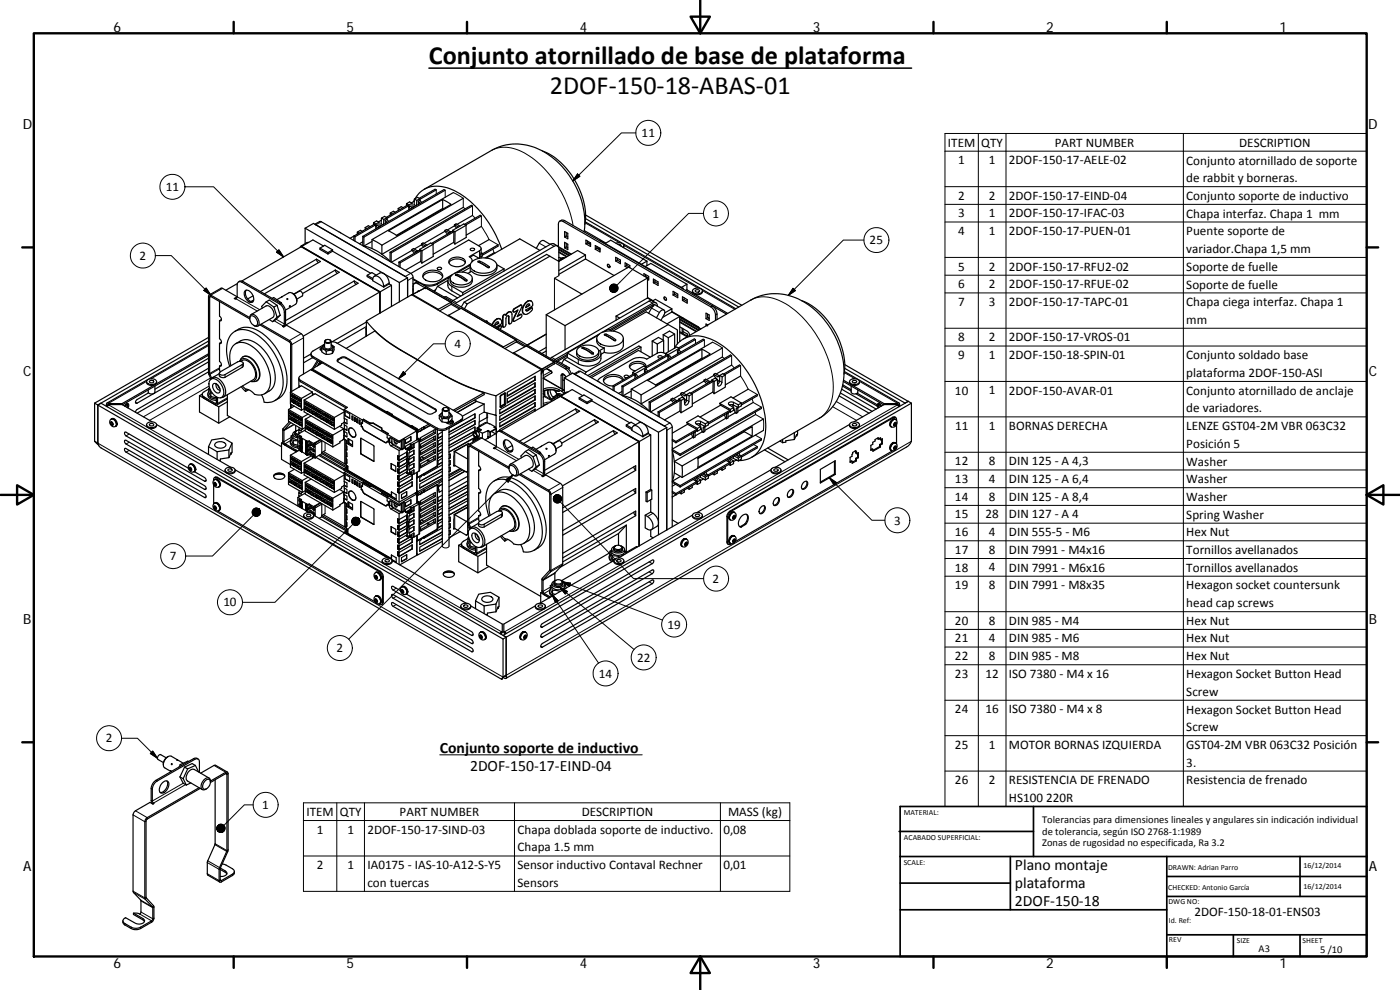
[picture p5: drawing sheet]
<svg xmlns="http://www.w3.org/2000/svg" width="420mm" height="297mm" viewBox="0 0 420 297" stroke-linecap="round" stroke-linejoin="round" font-family="sans-serif">
<defs><g id="words">
<g font-size="7.9">
<text x="128.7" y="19.3">Conjunto atornillado de base de plataforma</text>
<text x="165" y="28.3">2DOF‐150‐18‐ABAS‐01</text>
</g>
<g font-size="4.7">
<text x="132" y="225.8">Conjunto soporte de inductivo</text>
<text x="141.1" y="231.2">2DOF‐150‐17‐EIND‐04</text>
<text x="304.6" y="261.2">Plano montaje</text>
<text x="304.6" y="266.6">plataforma</text>
<text x="304.6" y="272">2DOF‐150‐18</text>
</g>
<g font-size="4.2">
<text x="34" y="9.6">6</text>
<text x="104" y="9.6">5</text>
<text x="174" y="9.6">4</text>
<text x="244" y="9.6">3</text>
<text x="314" y="9.6">2</text>
<text x="384" y="9.6">1</text>
<text x="6.8" y="38.7">D</text>
<text x="410.6" y="38.7">D</text>
<text x="7" y="112.9">C</text>
<text x="410.8" y="112.9">C</text>
<text x="7" y="187.1">B</text>
<text x="410.8" y="187.1">B</text>
<text x="7" y="261.3">A</text>
<text x="410.8" y="261.3">A</text>
<text x="34" y="290.4">6</text>
<text x="104" y="290.4">5</text>
<text x="174" y="290.4">4</text>
<text x="244" y="290.4">3</text>
<text x="314" y="290.4">2</text>
<text x="384" y="290.4">1</text>
</g>
<g font-size="3.9">
<text x="192.6" y="41.1">11</text>
<text x="284.5" y="44">ITEM</text>
<text x="294.5" y="44">QTY</text>
<text x="316.6" y="44">PART NUMBER</text>
<text x="371.9" y="44">DESCRIPTION</text>
<text x="287.6" y="49.3">1</text>
<text x="296.7" y="49.3">1</text>
<text x="302.8" y="49.3">2DOF‐150‐17‐AELE‐02</text>
<text x="356" y="49.4">Conjunto atornillado de soporte</text>
<text x="49.8" y="57.3">11</text>
<text x="287.6" y="59.9">2</text>
<text x="296.7" y="59.9">2</text>
<text x="302.8" y="59.9">2DOF‐150‐17‐EIND‐04</text>
<text x="356" y="60">Conjunto soporte de inductivo</text>
<text x="356" y="54.7">de rabbit y borneras.</text>
<text x="213.9" y="65.3">1</text>
<text x="287.6" y="65.3">3</text>
<text x="296.7" y="65.2">1</text>
<text x="302.8" y="65.3">2DOF‐150‐17‐IFAC‐03</text>
<text x="356" y="65.3">Chapa interfaz. Chapa 1 mm</text>
<text x="287.6" y="70.5">4</text>
<text x="296.7" y="70.5">1</text>
<text x="302.8" y="70.5">2DOF‐150‐17‐PUEN‐01</text>
<text x="356" y="70.6">Puente soporte de</text>
<text x="41.9" y="78">2</text>
<text x="261" y="73.3">25</text>
<text x="356" y="75.9">variador.Chapa 1,5 mm</text>
<text x="287.6" y="81.2">5</text>
<text x="296.7" y="81.2">2</text>
<text x="302.8" y="81.2">2DOF‐150‐17‐RFU2‐02</text>
<text x="356" y="81.3">Soporte de fuelle</text>
<text x="287.6" y="86.5">6</text>
<text x="296.7" y="86.5">2</text>
<text x="302.8" y="86.5">2DOF‐150‐17‐RFUE‐02</text>
<text x="356" y="86.6">Soporte de fuelle</text>
<text x="287.6" y="91.8">7</text>
<text x="296.7" y="91.8">3</text>
<text x="302.8" y="91.8">2DOF‐150‐17‐TAPC‐01</text>
<text x="356" y="91.9">Chapa ciega interfaz. Chapa 1</text>
<text x="356" y="97.2">mm</text>
<text x="136.4" y="104.4">4</text>
<text x="287.6" y="107.7">9</text>
<text x="287.6" y="102.4">8</text>
<text x="296.7" y="107.7">1</text>
<text x="296.7" y="102.4">2</text>
<text x="302.8" y="102.4">2DOF‐150‐17‐VROS‐01</text>
<text x="302.8" y="107.7">2DOF‐150‐18‐SPIN‐01</text>
<text x="356" y="107.8">Conjunto soldado base</text>
<text x="356" y="113.2">plataforma 2DOF‐150‐ASI</text>
<text x="286.6" y="118.4">10</text>
<text x="296.7" y="118.4">1</text>
<text x="302.8" y="118.4">2DOF‐150‐AVAR‐01</text>
<text x="356" y="118.5">Conjunto atornillado de anclaje</text>
<text x="356" y="123.8">de variadores.</text>
<text x="286.6" y="129">11</text>
<text x="296.7" y="129">1</text>
<text x="302.8" y="129">BORNAS DERECHA</text>
<text x="356" y="129">LENZE GST04‐2M VBR 063C32</text>
<text x="356" y="134.3">Posición 5</text>
<text x="286.6" y="139.6">12</text>
<text x="296.7" y="139.6">8</text>
<text x="302.8" y="139.6">DIN 125 ‐ A 4,3</text>
<text x="356" y="139.7">Washer</text>
<text x="286.6" y="144.9">13</text>
<text x="296.7" y="144.9">4</text>
<text x="302.8" y="144.9">DIN 125 ‐ A 6,4</text>
<text x="356" y="145">Washer</text>
<text x="286.6" y="155.5">15</text>
<text x="286.6" y="150.2">14</text>
<text x="295.8" y="155.5">28</text>
<text x="296.7" y="150.2">8</text>
<text x="302.8" y="150.2">DIN 125 ‐ A 8,4</text>
<text x="302.8" y="155.5">DIN 127 ‐ A 4</text>
<text x="356" y="150.3">Washer</text>
<text x="356" y="155.6">Spring Washer</text>
<text x="268.3" y="157.4">3</text>
<text x="286.6" y="160.8">16</text>
<text x="296.7" y="160.8">4</text>
<text x="302.8" y="160.8">DIN 555‐5 ‐ M6</text>
<text x="356" y="160.8">Hex Nut</text>
<text x="286.6" y="166.2">17</text>
<text x="296.7" y="166.2">8</text>
<text x="302.8" y="166.2">DIN 7991 ‐ M4x16</text>
<text x="356" y="166.3">Tornillos avellanados</text>
<text x="51" y="168.1">7</text>
<text x="286.6" y="171.5">18</text>
<text x="296.7" y="171.5">4</text>
<text x="302.8" y="171.5">DIN 7991 ‐ M6x16</text>
<text x="356" y="171.6">Tornillos avellanados</text>
<text x="213.9" y="174.9">2</text>
<text x="286.6" y="176.8">19</text>
<text x="296.7" y="176.8">8</text>
<text x="302.8" y="176.8">DIN 7991 ‐ M8x35</text>
<text x="356" y="176.9">Hexagon socket countersunk</text>
<text x="67" y="181.9">10</text>
<text x="356" y="182.2">head cap screws</text>
<text x="200.4" y="188.6">19</text>
<text x="286.6" y="187.5">20</text>
<text x="296.7" y="187.5">8</text>
<text x="302.8" y="187.5">DIN 985 ‐ M4</text>
<text x="356" y="187.4">Hex Nut</text>
<text x="101" y="195.7">2</text>
<text x="286.6" y="192.7">21</text>
<text x="296.7" y="192.7">4</text>
<text x="302.8" y="192.7">DIN 985 ‐ M6</text>
<text x="356" y="192.7">Hex Nut</text>
<text x="179.7" y="203.3">14</text>
<text x="191.2" y="198.5">22</text>
<text x="286.6" y="198.1">22</text>
<text x="286.6" y="203.4">23</text>
<text x="295.8" y="203.4">12</text>
<text x="296.7" y="198.1">8</text>
<text x="302.8" y="198.1">DIN 985 ‐ M8</text>
<text x="302.8" y="203.4">ISO 7380 ‐ M4 x 16</text>
<text x="356" y="198">Hex Nut</text>
<text x="356" y="203.5">Hexagon Socket Button Head</text>
<text x="356" y="208.7">Screw</text>
<text x="286.6" y="214">24</text>
<text x="295.8" y="214">16</text>
<text x="302.8" y="214">ISO 7380 ‐ M4 x 8</text>
<text x="356" y="214.1">Hexagon Socket Button Head</text>
<text x="356" y="219.4">Screw</text>
<text x="31.7" y="222.8">2</text>
<text x="286.6" y="224.6">25</text>
<text x="296.7" y="224.6">1</text>
<text x="302.8" y="224.6">MOTOR BORNAS IZQUIERDA</text>
<text x="356" y="224.7">GST04‐2M VBR 063C32 Posición</text>
<text x="356" y="230">3.</text>
<text x="286.6" y="235.2">26</text>
<text x="296.7" y="235.2">2</text>
<text x="302.8" y="235.2">RESISTENCIA DE FRENADO</text>
<text x="356" y="235.4">Resistencia de frenado</text>
<text x="78.7" y="242.7">1</text>
<text x="92" y="244.8">ITEM</text>
<text x="102" y="244.8">QTY</text>
<text x="119.9" y="244.8">PART NUMBER</text>
<text x="174.6" y="244.8">DESCRIPTION</text>
<text x="218.5" y="244.9">MASS (kg)</text>
<text x="302.8" y="240.6">HS100</text>
<text x="313.9" y="240.6">220R</text>
<text x="95.1" y="250.1">1</text>
<text x="104.3" y="250.1">1</text>
<text x="110.3" y="250.1">2DOF‐150‐17‐SIND‐03</text>
<text x="155.3" y="250.2">Chapa doblada soporte de inductivo.</text>
<text x="217.1" y="250.1">0,08</text>
<text x="155.3" y="255.5">Chapa 1.5 mm</text>
<text x="95.1" y="260.8">2</text>
<text x="104.3" y="260.7">1</text>
<text x="110.3" y="260.8">IA0175 ‐ IAS‐10‐A12‐S‐Y5</text>
<text x="155.3" y="260.8">Sensor inductivo Contaval Rechner</text>
<text x="217.1" y="260.8">0,01</text>
<text x="110.3" y="266">con tuercas</text>
<text x="155.3" y="266.1">Sensors</text>
<text x="358.5" y="274.9">2DOF‐150‐18‐01‐ENS03</text>
</g>
<g font-size="3.1">
<text x="312.8" y="246.8">Tolerancias para dimensiones lineales y angulares sin indicación individual</text>
<text x="312.8" y="250.4">de tolerancia, según ISO 2768‐1:1989</text>
<text x="312.8" y="254">Zonas de rugosidad no especificada, Ra 3.2</text>
<text x="377.7" y="285.6">A3</text>
<text x="396.2" y="285.9">5 /10</text>
</g>
<g font-size="2.4">
<text x="271.2" y="244.4">MATERIAL:</text>
<text x="271.3" y="251.9">ACABADO SUPERFICIAL:</text>
<text x="271.2" y="259.7">SCALE:</text>
<text x="350.6" y="260.9">DRAWN: Adrian Parro</text>
<text x="391.2" y="260.6">16/12/2014</text>
<text x="350.6" y="267">CHECKED: Antonio García</text>
<text x="391.2" y="266.6">16/12/2014</text>
<text x="350.7" y="271.4">DWG NO:</text>
<text x="350.8" y="276.8">Id. Ref:</text>
<text x="350.8" y="282.8">REV</text>
<text x="371.2" y="282.9">SIZE</text>
<text x="390.9" y="282.9">SHEET</text>
</g>
</g></defs>
<g fill="none" stroke="#000" stroke-width=".36">
<path d="M124.4 60l-.3 .5M124.4 59.7l-.1 1.9-.4 .7M124.4 59.7l.7 .4M124.6 59.7a7.7 7.7 0 0 1 9.5-3.4 27.4 27.4 0 0 1 14.8 14.5l1.7 4M126 59.6l-.9 .5M126 59.6l-.7-.4-.9 .5M126 59.6v.5M127.3 56.8l20.3-11.7a16.5 16.5 0 0 1 19.4 3.2 25.2 25.2 0 0 1 8.3 21.3M130.6 56.8l-4.8 2.7M130.9 57l-4.9 2.8M132.9 59.9l2.5 1.4-16.3 9.4-2.5-1.4 16.3-9.4v2.6M133.3 56.9l-24.4 14"/>
<path d="M133.6 57.1l-24.4 14M136 57.8l-24.4 14.1 3 1.7M139 59.5l-24.4 14.1M162.8 45.3a21.5 21.5 0 0 1 11.8 13.2 17.2 17.2 0 0 1 .9 8.9M90.4 74l23.6 13.6M90.4 74l-17.9 10.3M90.5 74l23.6 13.6 3.4-2M90.5 74h.1M90.5 74h-.1M90.5 74l23.6 13.6M91 73.7l-.6 .1-.3 .4M91.6 68.5l23.3 13.5"/>
<path d="M91.6 68.5l2.5-1.5 28.2 16.4M91.6 68.5v4.6M92.6 72.7l-.5 .1-1.7 1M94.5 67.3l1.8-.8 5.9 3.4M94.6 67.4h.2M95 77.8l.6 1M95 77.8l1.2 .7-16.9 9.7M95 77.8l-16.8 9.7M96 74.4l1.5-.8 2.3 1.4M96 74.4l2.4 1.4M96 74.4v.4l2.4 1.4M97.1 73.8l-3.2-1.8-3.4 2"/>
<path d="M98.4 75.8v.4M99.8 75.4l11.4 6.6M99.8 75l-1.4 .8M99.8 75.4l-1.4 .8M99.8 75v.4M102.1 69.8l21.1 12.2M105.1 71.5l1.1-.7v1.4M106.5 71v1.4M107.2 69.6l.5 .4M108.7 69.4l-.5-.3-1 .5v.7M108.9 70.9l.3 .2M108.9 72.6l-1 .5"/>
<path d="M108.9 70.9v2.8M109.1 73.8a15.1 15.1 0 0 1 8.1 4.7M109.2 71.1v2.7l2.4-1.4M109.6 68.3v.6M109.6 68.3l.5 .3M111.1 68l-.6-.3-.9 .6M111.6 71.9v2.7M112.1 66.8v.6M112.8 67.4l-.4-.2-6.2 3.6 .3 .2M112.8 67.4l-6.3 3.6M112.8 67.8l.5-.3 .4 .6M112.8 67.8l.5 .6"/>
<path d="M112.8 67.4v1.3M113.7 66.7l-.7-.4-.9 .5 .7 .4v.6M113.7 66.7l.1 1.4M113.7 66.7l-.9 .5M114.4 66.1l-.9 .5M114.5 65.4l-.1 1.7-.4 .9M114.6 73.6v2.7M115.2 65.8l-.1 1.5M115.6 66.1l.1 .9M115.6 66.1l.5 .6M115.9 65.2l6.4-3.7 .4 .2-6.6 3.8M116.1 65.3l-.7-.4-.9 .5 .7 .4"/>
<path d="M116.1 65.8l-.5 .3M116.1 65.3l-.9 .5M116.1 65.3v.5M116.1 65.8l.5 .7M117.1 75.7l.3 .2M117.1 75.7v2.7M117.1 63.9l.6 .3M117.4 75.9v2.7M118.6 63.7l-.5-.3-1 .5v.6M119.5 62.5v.7M119.5 62.5l.5 .4M119.7 78.7v1.3"/>
<path d="M119.7 78.7l.4 .2M120.1 78.9v1.3M121 62.3l-.6-.3-.9 .5M122 61.1v.6M122.7 61.5v1.5M123.6 74.8l.5-.2 1.2 .7M123.6 74.8l1.2 .7M123.6 74.8v.3M123.6 61l-.7-.4-.9 .5 .7 .4M123.6 62.4l-.4-.6-.5 .3 .5 .6M123.6 61l.1 1.4M123.6 61l-.9 .5"/>
<path d="M124.3 60.4l-.8 .5M124.4 76l-.8-.9-6.1 3.6M125.1 60.1l-.1 1.5M125.3 75.5h-.5M125.3 75.3l-.5 .2M125.5 60.4l.1 .9M125.5 60.4l.6 .6M125.7 75.2l-.4 .1M126 74.8v.3M126 74.8l.7 .4M126 60.1l-.5 .3M126 60.1l.5 .6"/>
<path d="M126.3 75.2v3.2M126.3 75.2l-.3-.1-6.3 3.6M126.3 75.2l-6.2 3.7M126.5 73.2v.3M126.5 73.5l.6 .6M126.5 73.5l-2.2 1.2M126.6 78.9l-.3-.5-4.6 2.7M126.7 75.2l-.1 3.7M128.2 73.6l-1.2-.7-.5 .3 1.2 .6M130 73.3v3.7l-3.4 1.9M130 73.3l-.7-.4-3.3 1.9M130 73.3l-3.3 1.9"/>
<path d="M133 62.7l-.1-.2-13.9 8.1M133.6 69.1l.4-.2 1.2 .7M133.6 69.1l1.1 .7M133.6 69.1l-.1 .3M134.3 70.3l-.8-.9-6.2 3.6M134.7 78.9a3.2 3.2 0 0 1 4.9 0M135 77.9a3.3 3.3 0 0 1 4.6 .4 2.09 2.09 0 0 1-2.7 1.7 1.83 1.83 0 0 1-2.2-1.7zM135.1 69.8h-.4M135.2 69.6l-.5 .2M135.6 69.5l-.4 .1M135.9 69.1v.3M135.9 69.1l.7 .4"/>
<path d="M135.9 69.3l.3 .2M135.9 69.3l-6.4 3.7M136.2 69.5l-6.4 3.8M136.2 69.5v3.2M136.4 67.4v.4M136.4 67.8l-2.2 1.2M136.4 67.8l.6 .6M136.5 73.2l-.3-.5-6.2 3.6M136.6 69.5l-.1 3.7M138.1 67.8l-1.2-.6-.5 .2 1.2 .7M139 62.2l-24.4 14.1M139.9 67.6v3.6l-3.4 2"/>
<path d="M139.9 67.6l-.7-.4-3.3 1.9M139.9 67.6l-3.3 1.9M141.1 77.2l1-.6 1.7 .9M141.1 74.7a.69 .69 0 0 1 .7-.2 .69 .69 0 0 1 .6 .5 .73 .73 0 0 1-1.3-.3zM141.1 79.7v1.9M141.1 79.5l-3.7 2.2M141.2 79.2l-4.8 2.8M141.5 61.6l-24.4 14.1M141.5 78.7a5.4 5.4 0 0 1 7.5 .4 2.47 2.47 0 0 1-2.6 2.8 4.6 4.6 0 0 1-5.2-1.8l-.1-.6zM141.7 78.5l-.2-.9-.7-.6 3.1-1.8a.71 .71 0 0 0 .5-.6 .71 .71 0 0 0-.5-.7l-3.2-1.9-17.4 10M141.7 78.3v.2M141.8 61.8l-24.4 14.1"/>
<path d="M141.8 64.6l-4.6 2.7M143.5 78.4a5.4 5.4 0 0 1 3.3 1.8l-.5 .1-2.8-1.7zM143.7 78.7l3 1.6M144.1 64.6l-4.7 2.7M144.4 74.6l-.1 1.7M144.4 77v.4M144.4 75.8l.3 .2v.9l-.4 .2v-.8M144.5 67.9l-4.6 2.6M144.5 64.8l-4.8 2.7M144.7 76l-.4 .3M146.8 71.9l-3.2 1.8M148.3 75.8l-2.7 1.6"/>
<path d="M149.1 79.4l2.2 1.3M149.1 79.7a2.87 2.87 0 0 1-3.1 3 5.5 5.5 0 0 1-4.5-1.3l-1.1 .6M149.5 73.4l-4.8 2.8M149.5 73.9l-4.8 2.7M162 75.1l-6-3.4-10 5.7M165 76.9l2.7 1.5M165 76.9l-.9-.6-24.8 14.4-.9 1.4M165 76.9l-24.8 14.3M165.1 73.3l-1.9-1.1a1.28 1.28 0 0 0-1.4 .8l-.9 1.5M167.3 73.8l-1.2-.7-.9 .2-29.6 17.2M167.5 73.9l4 2.3M167.6 74v-6.7a.86 .86 0 0 1 .4-.9 .86 .86 0 0 1 1 .1l44.3 25.6a3.1 3.1 0 0 1 1.4 2.4v1.7"/>
<path d="M167.7 74.7l3.2 1.9M167.7 78.4v4.3M167.7 75l3 1.7M167.7 75.7l2.3 1.4M167.7 78.4v-3.7a.88 .88 0 0 0-.4-.9 .88 .88 0 0 0-1 .1l-29.7 17.2M167.7 78.1l.1 .2M167.7 77.3l.7 .2M168 66.4l.6-.4 .8 .2 44.4 25.6M168.8 77.8l-1.1 .6M169.1 77.6a.8 .8 0 0 0-1.2 .6M169.4 69.5l1 .5v1.6l-1-.5zM169.4 72.7l1 .6v1.6l-1-.5z"/>
<path d="M169.5 77.4l-.5-.1-.7 .3M169.9 70.8l-.5 .3M169.9 69.7v1.1M169.9 70.8l.5 .3M169.9 74.1l-.5 .3M169.9 73v1.1M169.9 74.1l.5 .3M175.4 69.2l6.4 3.7M175.7 66.6l45.1 26M175.7 77.7l8.6 5M175.7 76.5l-2.4-1.3-5.6 3.2M175.7 76.5v1.2"/>
<path d="M175.7 77.7l-8 4.6M175.7 76.5l-8 4.7M175.7 65.6l46 26.5M175.8 64.5l46.8 27.1M175.8 72.1l1.4 .8v1.1l-1.4-.8zM176.3 72.9l-.5 .3M176.3 72.9l.9 .5M176.3 72.3v.6M176.3 72.7l.9 .6M178.7 73.7l1.4 .8v1.1l-1.4-.8zM179.1 74.5l-.4 .3M179.1 74v.5"/>
<path d="M179.1 74.5l1 .6M179.1 74.4l.9 .5M180 74.5v.5M180.1 72.3l24.9 14.2M181.6 73l1.7-.9 10.9 6.3M182.3 79.4a.53 .53 0 0 1 .7 .2 .53 .53 0 0 1-.2 .7 .73 .73 0 0 1-.5-.9zM184.8 77.2l1.4 .8v1.1l-1.4-.8zM184.9 73a1.65 1.65 0 0 1 2.3 .7l-.3 .5M185.3 78l-.5 .3M185.3 77.5v.5M185.3 78l.9 .6M185.5 73.3a.58 .58 0 0 1 .8 .5"/>
<path d="M187.2 73.7l-.1 .6M187.6 79.9l.7 .4M187.6 79.9v-1l1.4 .8v.6M188.1 79.7l-.5 .2M188.1 79.1v.6M188.1 79.7l.9 .5M193.7 80l1.6-1 10.9 6.3M194.2 78.4v1.3M194.2 78.4l-1.7 .9M62.8 88.5l3.8-2.1 4.6 2.6M65.9 96.2v5.4a.88 .88 0 0 1 .3 1.5l-.3-.1M65.9 90.5v4.3a.76 .76 0 0 1 .6 .7 .76 .76 0 0 1-.5 .8l-.1-.1"/>
<path d="M66.5 95.9l-.6 .3M70.3 89.6l.9-.6-.4 .7zM70.5 99.4a6.5 6.5 0 0 1 8.2 .6 18.5 18.5 0 0 1 7.3 15.5 5.6 5.6 0 0 1-3.5 4.7M71.2 89v-3.5a.88 .88 0 0 1 .4-.9 .88 .88 0 0 1 1 .1l11.3 6.5a3.1 3.1 0 0 1 1.4 2.5v3.5l-.5 .7 .3 .2 .9-.5 4.4 2.5 .6 .9 .1 11.2M71.2 85.1l-3.4 2M71.6 84.6l.7-.3 .7 .2 11.3 6.5a3.2 3.2 0 0 1 1.4 2.5v3.5l-.6 1.1M73.6 87.2a1.9 1.9 0 0 1 2.4 1.7 1.1 1.1 0 0 1 .2 1.2 1.1 1.1 0 0 1-1 .6 2.66 2.66 0 0 1-1.6-3.5zM73.9 87.1a2.54 2.54 0 0 0 2 3.5M74.9 95.3v.3M74.9 95.3a.98 .98 0 0 1 .8-1.1 .98 .98 0 0 1 1.1 .7 2.04 2.04 0 0 1 .5 3l-1.2-.3M74.9 95.3l-11.6-6.7-.3-.1-.4 .2v23.2l.7 1.8M75 95.7l-12-6.7-.1 23.1 .6 1.4"/>
<path d="M75.2 94.8a1.89 1.89 0 0 1 1.8 2.9 1.97 1.97 0 0 1-1.8-2.9zM75.4 94.4l4.5-2.6a2.4 2.4 0 0 1 2.3 2.9l-.4 .6-4.4 2.5M76 88.8l-1.7 .9M76.1 90l-.8 .5M78 97.5l9.1 5.4 .1 19.6M78.4 97.3l8.5 4.9 .5 .6 .2 14.6M79.9 90.6l2.3 1.5M79.9 90.6l-1.4 1.3 .2 .6M79.9 90.6l.9-.6 2.4 1.6M80.8 95.9l1 .6 .8-.5M81.7 89.5l.4-.2 2.3 1.5M82.2 92.1l1 3"/>
<path d="M83.2 91.6l.9 3M83.2 91.6l-1 .5M83.2 95.1l-1.4 1.4M84.1 94.6l-1.2 1.2M84.1 94.6l-.9 .5M84.4 90.8l-.2 .2M84.4 90.8l.1 .4M84.7 89l2-1.1a2.3 2.3 0 0 1 2 3.4l-3.1 1.8M84.7 89l-1.6 .9M84.7 89l-.2 .1M86.9 91.8h.2l-.2 .2zM87.7 87.9a2.54 2.54 0 0 1 1.4 2.5"/>
<path d="M88.2 88.3l1.6-.9a.96 .96 0 0 1 .9 1.4l-1.6 1M100.6 81l-12.5 7.2M100.6 81l.6 1.1M100.6 81l1.2 .7-11 6.4M106.3 84.3l-20.6 11.9M106.3 84.3l.2 .6 .4 .4M106.3 84.3l1.2 .7-22 12.7M109.8 98.7v2.2M109.9 98.4v.5M109.9 96.6l-10.2 5.9M109.9 98l-8.7 5M110.2 82.6v.4l1.7 1"/>
<path d="M110.2 82.6l1.7 1M111.9 84a1.13 1.13 0 0 1 .8-1.3 1.13 1.13 0 0 1 1.3 .7 4 4 0 0 1 1.2 2.7M111.9 84v.2l3.3 1.9M112.9 82.6l-1.3-.8-1.4 .8M114 87.6l-23 13.3M114 87.6v6.4M114.1 87.6h-.1M114.1 87.6v6.3M114.9 82l-.8-.1-1.8 1M114.9 82l.4 .2M115.3 82.2a3.8 3.8 0 0 1 1.5 3M115.3 82.2l4.6 2.6v5.8"/>
<path d="M117.5 85.6v6.3M117.5 85.6l-.7-.4-1.6 .9M121.6 83h.1M122.3 83.4v5.8M122.3 83.4l-2.4 1.4M122.3 84v.2M123.2 82l.7 1v5.3M123.5 88.4l38.9 22.5v11.3M123.5 88.4l-13.6 7.9M123.6 88.5l.2-.1 7.7 4.4M123.6 88.5l4.1-2.2 7.7 4.4M123.9 86.6h.1"/>
<path d="M123.9 87.3h.1M123.9 83.9l1.4 .7M123.9 86.9h.1M123.9 85.1l.3 .1M124 85.9a.86 .86 0 0 1 .4-.9 .86 .86 0 0 1 1 .1l2.1 1.3M124.4 85l.8-.4 .7 .2 44.3 25.6 .9 .9 .4 .9M125.8 87.3h-.1M125.8 87.3l-.5 .2M126.9 83.1a3.7 3.7 0 0 1 5.9 0M127.2 82a4.1 4.1 0 0 1 5.5 .3 1.59 1.59 0 0 1-1.5 2 3.4 3.4 0 0 1-4.3-1.3zM130.8 86.9l-.7 .4M131.2 80.5a.69 .69 0 0 1 .7-.3 .69 .69 0 0 1 .6 .5 .73 .73 0 0 1-1.3-.2z"/>
<path d="M131.3 85.9l6 3.5M131.5 92.8l-.2 .1M133.3 89.1h.7l1.9 1.1M134.4 84.3v1.6l.4 .7 3.5 2.2M134.4 84.1l-3.1 1.8-.9 1.6M134.6 94.6l16.5 9.5M134.6 94.6l3.8-2.1 16.5 9.5M134.6 94.6l-.2 .1M134.9 83.2l-3.6 2.1a5.4 5.4 0 0 1-4.1 .3M135.1 83.6a2.46 2.46 0 0 0 2.9 2.6 3.2 3.2 0 0 0 3.7-1.9v-.7M135.4 82.7a1.69 1.69 0 0 0-1 1.7 1.69 1.69 0 0 0 1.2 1.5l3.3 1.9M135.4 91.3l-.1-.6-3.8 2.1"/>
<path d="M135.4 91.3l2.5 1.5M135.4 91.3l-3.5 2M135.4 90.9l2.9 1.7M135.6 82.6a4.4 4.4 0 0 1 6.1 .6 2.36 2.36 0 0 1-2.8 2.3 3.2 3.2 0 0 1-3.8-2zM135.8 82.4l-4.5 2.6a5.5 5.5 0 0 1-5 0l-2.4-1.4M136.8 82.6l1.4 .6 1.4 1 .5 .1M136.8 82.6l-.1-.1a.89 .89 0 0 1 1.3 .1l1.4 .8 .7 .5v.4M136.8 82.6h.5l2.8 1.7M138.9 87.8v.7M139.3 90.7l.9 .5-.8 1.4M141.1 80.3l-2.4 1.3M145.8 96.4h.4"/>
<path d="M145.9 96.4h.4v.3M149 95.8h.1M149 95.8l-.7 .5-.7 1.1M149.1 95.8l-.9 .8-.4 .9M149.1 95.8a.96 .96 0 0 1 1.3 .2 .96 .96 0 0 1-.1 1.3l-1.4 .8M149.4 96.6l.2 .3M149.6 96.9l.1 .1a.47 .47 0 0 0-.4-.5 .47 .47 0 0 0-.6 .4l-.2 .8 1.2-.7M149.6 96.9l-1.1 .7M149.7 97.9l.1 .1M149.7 97.9l-.4 .4M149.8 98l-.4 .4M149.9 97.8h.1"/>
<path d="M149.9 97.8l-.2 .1M149.9 97.8h.5M150 97.8a.42 .42 0 0 1 .6 .3 .42 .42 0 0 1-.4 .5l-.1 .2M150 97.8l-.2 .2M150.1 95.7l-.5-.2-.6 .3M151.2 94.6l.4-.2 .2 .2a1.05 1.05 0 0 1 .7-.9 1.05 1.05 0 0 1 1.1 .2l.1 2.5a.59 .59 0 0 1-.3 .6 .59 .59 0 0 1-.6 0l-.1-2.1a.58 .58 0 0 0-.7 0 .58 .58 0 0 0-.2 .6v1.8a.58 .58 0 0 1-.2 .7 .58 .58 0 0 1-.6 0l-.1-2.8zM151.3 80.7l-12.4 7.1M151.3 80.7v.6M151.7 94.4a.66 .66 0 0 0-.9 .7v2.7l.3 .4M152.5 94.7l.1 2.1 .3 .4M153.4 93.6a1.13 1.13 0 0 0-1.6 .9M154.3 92.8l1.9-1.2h.4v.6l-1.4 2.8 1.2-.6a.51 .51 0 0 1 .3 .5 .51 .51 0 0 1-.5 .5l-2.1 1v-.6l1.3-2.8-1.1 .6a.48 .48 0 0 1-.3-.4 .48 .48 0 0 1 .3-.4z"/>
<path d="M155.2 93.1l-1.3 2.8 .2 .5M156.5 94.4l-.3-.1-.9 .5M156.5 91.6l-.3-.1-1.9 1.1a.6 .6 0 0 0-.2 1M158.3 90.4a2.71 2.71 0 0 0-1.1 3.8h.1M158.3 90.4h.1M158.4 90.4a.98 .98 0 0 1 1.3 .2 .98 .98 0 0 1-.1 1.4l-1.8 1.1a.87 .87 0 0 0 1.4-.5M158.4 90.4a2.82 2.82 0 0 0-1.2 3.8 2.11 2.11 0 0 0 2.6-1.7h-.4M158.7 91.2l.2 .3M158.9 91.5l.1 .1a.52 .52 0 0 0-.6-.5 .52 .52 0 0 0-.4 .6l-.2 .6 1.2-.7M158.9 91.5l-1.1 .7M159 92.6l-1.1 .6M159 92.6h.2"/>
<path d="M159.2 92.4l.2 .1M159.2 92.4l-.2 .2M159.2 92.4h.5M159.4 92.5l-.2 .1M159.5 90.3l-.5-.1-.7 .2M163.9 94.4l5.7 3.3M166.4 83.5l8.2 4.7M169.6 97.7v7.2M183.5 99.3l-.9-.6-1.3 .8M184.9 94.8l1.1 .6M184.9 94.8v1.3M193.3 82.8v-.7l1.4 .8v1.1l-.4-.2"/>
<path d="M193.7 82.9l1 .6M193.7 82.4v.5M193.7 82.9l-.1 .1M194.3 89.3l1.7 .9M194.3 83.4l-5.6-3.3-24.8 14.3v12.4M194.3 89.4l1.5 .9 .9-.5 4.9 2.8M194.3 83.4v6M194.3 89.4l-9.4 5.4M194.3 83.4l-24.7 14.3M194.7 94l1-1.8 .5-.5-12.9 7.5M196.1 83.7l1.4 .9v1l-1.4-.8zM196.6 84.6l-.5 .2"/>
<path d="M196.6 84.6l.9 .5M196.6 84v.6M196.9 90.9l-1.2-.7-.9 .1-29.6 17.2M197 95.4l.9-1.6a.87 .87 0 0 1 .6-.8 .87 .87 0 0 1 1 .4l-.1 .9-1.1 1.8M197.3 91.8a.85 .85 0 0 0-.4-.9 .85 .85 0 0 0-1 .1l-15.3 8.8M197.3 91.8v.1M199.3 93l-2.8-1.6-.6 .1-12.9 7.5M199.3 89.2a.54 .54 0 0 1 .6 .2 .54 .54 0 0 1-.1 .7 .72 .72 0 0 1-.5-.9zM200.2 97.2l3.8-2.2 6.3 3.7M200.5 97.4l-6.6-3.8-9.9 5.7M201.6 93.5l7.9 4.5 .4 .4M201.6 93.6v-1l-2.1 1.3"/>
<path d="M201.6 93.6l2.4 1.4v7.5M201.6 93.6l-2.7 1.6M202 87.4l1.4 .8v1.1l-1.4-.8zM202.4 88.2l-.4 .3M202.4 87.7v.5M202.4 88.2l1 .6M204 95.9l5.5 3.2M204 95.7l5.8 3.3M204 96.7l4.9 2.8M204 99.8l2.2 1.3M204 98.1l2.4 1.4 .6 1.1M204 99.5l2.4 1.4"/>
<path d="M204.7 95.3v.1M204.7 98.5v1.4M204.8 89l1.4 .9v1.1l-1.4-.9zM205 99.5l1.4 .8-.3 .5M205 86.5v.2M205 95.4v.2M205 98.7v1.4M205 86.5l-.2 .1M205.3 89.9l-.5 .2M205.3 89.3v.6M205.3 89.9l.9 .5M206.1 86.9l12.3 7.1"/>
<path d="M206.2 85.3v1.6l-.5 .2M206.2 85.3l-1.7 .9M207.8 87.3a1.56 1.56 0 0 0 2.6 .9l.4-.5v-.4M208 86.9a1.87 1.87 0 0 1 2.8 .3 1.65 1.65 0 0 1-1.5 1 1.65 1.65 0 0 1-1.5-1zM208.7 87.1a.66 .66 0 0 1 .7-.2 .66 .66 0 0 1 .5 .6 .68 .68 0 0 1-.7 .2 .68 .68 0 0 1-.5-.6zM211.9 94l.9 .5v1.6l-.9-.5zM212.4 95.3l-.5 .3M212.4 94.2v1.1M212.4 95.3l.4 .3M212.4 95.2l.4 .2M212.4 97.5l-.5-.3v.6M213.8 91.8l4.2 2.4"/>
<path d="M213.8 91.8a3.1 3.1 0 0 1 1.4 2.4v1.7M240.5 90.2a21.3 21.3 0 0 1 11.8 13.2 17.4 17.4 0 0 1 1 8.9M44 114.5a1.66 1.66 0 0 0 1.2 1.2 1.66 1.66 0 0 0 1.7-.6l.1-.6M44.1 114.2a1.81 1.81 0 0 1 2.9 .4 1.76 1.76 0 0 1-3-.1zM44.9 114.3a.64 .64 0 0 1 .8-.2 .64 .64 0 0 1 .4 .6l-.1 .1a.59 .59 0 0 1-.7 .2 .59 .59 0 0 1-.4-.7zM46.5 115.8v1.8a1.16 1.16 0 0 1-2 0v-.6M59.9 118.7v4.9l5.7 3.4v-4.9M59.9 118.7l5.7 3.4 2.6-1.5M60.7 118.3v.6l.4 .5 3.7 2.1 .5-.3v-1.9M60.7 118.2l-.8 .5M62.4 118.2a2.11 2.11 0 0 0 2.5 1.9M62.6 110.5l-21.5 12.4-.5 .8"/>
<path d="M62.6 106.2l-26 14.9h-3.7v.3M62.6 103.4l-30.5 17.5M62.6 106.6l-25.8 14.9M62.6 107.5l-16.1 9.3M62.6 108.6l-21.6 12.4a.6 .6 0 0 1-.3-.6 .6 .6 0 0 1 .4-.5l3.5-2M62.6 111.6l-21.5 12.4M62.6 101.2l-34.2 19.8M62.6 102.3l-33.3 19.2M62.6 117.5l.7 1.4M62.6 116.6v.9M62.6 116.6l.7 1.4M62.6 116.7l-1.3 .8a.85 .85 0 0 0-.6 .8 .85 .85 0 0 0 .6 .8l3.4 2 .2-.3v-1.7"/>
<path d="M62.6 117.5a1.32 1.32 0 0 0 0 1.4 1.32 1.32 0 0 0 1.3 .6l1 .2M62.9 116.3l-.3 .3M63.1 114a1.78 1.78 0 0 1 3 .1 4.2 4.2 0 0 1 1.2 4.8l-1.1 .5M63.2 113.8a2.55 2.55 0 0 1 3.3 1.7 2.61 2.61 0 0 1-.3 3.9 4 4 0 0 1-3.2-5.4zM63.3 118.9l1.6 .4M63.3 118v.9M63.7 117.9l-.4 .1M64.1 115.1a1.89 1.89 0 0 1 1.7 2.7 1.73 1.73 0 0 1-2-2zM65 115.2a1.32 1.32 0 0 0 1.1 1.9M65.4 115.5l.6 1.1M65.8 112.1l-2.1 1.2M65.9 103v5.5a.76 .76 0 0 1 .6 .6 .76 .76 0 0 1-.5 .8l-.1-.1"/>
<path d="M65.9 109.8v1.2l.2 .6M66 117.3h.1M66.1 111.6l5.2-3a1.04 1.04 0 0 1 1.7 .6l-5.5 3.2a1.02 1.02 0 0 1-1.6-.6zM66.5 109.5l-.6 .3M66.5 102.7l-.6 .3M68.2 119.7l-3.1 1.8M68.2 118.4v6.3l16.3 9.3M68.9 110a10.3 10.3 0 0 1 .5-9.6 5.3 5.3 0 0 1 7-.4 18.1 18.1 0 0 1 8.4 16.4 4.6 4.6 0 0 1-5.5 4.3l-.8-2.2M69.3 109.7a6.1 6.1 0 0 1 1.2-6.4 4.8 4.8 0 0 1 5.6 .9 12.8 12.8 0 0 1 4.9 11.7 3.2 3.2 0 0 1-4.9 2.1l-1.7-1.1a1.68 1.68 0 0 1-1.7-1.1M70.7 103.1l1.4-.8a5.8 5.8 0 0 1 6.6 2.2 11.8 11.8 0 0 1 3.5 11.2l-1 1.4-1.8 1M71.9 108.4a1.76 1.76 0 0 1 3 0 5.1 5.1 0 0 1 1.8 5.5l-.7 .5h-.8M72 108.3a1.99 1.99 0 0 1 1.5-1.4 1.99 1.99 0 0 1 2 .8 5.5 5.5 0 0 1 2 6.2l-.7 .5-1.3 .1"/>
<path d="M72.2 108.4a2.65 2.65 0 0 1 3.8 1.7 2.96 2.96 0 0 1 0 3.8l-9 5.2M72.4 116l1.3 1.5M72.9 107.1a3 3 0 0 1 3.7 1.5 4.5 4.5 0 0 1 .8 5.5l-.4 .2M73 109l-.2 1.1-5.4 3.2-1.4-.3-.2-1M73.9 116.8l-.2 .7M74.6 116.9l-.9 .6M87.6 119.6v.6l.3 .2M87.6 118.7l-.4 .2 .7 .4v-.7l-.6-.4-.1 .7M87.6 118.7l.3 .2M87.6 118.3v.4M88.4 119.1l-.3 .3 .6 .3-.1-.8-.5-.3v.8M88.4 119.1l.3 .2"/>
<path d="M88.4 118.8v.3M89.2 119.6l.3 .2M89.2 119.6l-.3 .2 .1-.7 .5 .4v.7l-.6-.4M89.2 119.3v.3M89.7 113.4v.6l.5 .5 13.7 7.9M89.7 114v2.2M89.9 115.8v.3M90.1 119.8v.3M90.1 116l-.2-.2v.3M90.5 119.5v3.6M93.3 110.9l-3.1 1.9a.71 .71 0 0 0-.5 .6 .71 .71 0 0 0 .5 .7l14.1 8.1-1 .7M93.3 106.2l-2.2 1.3"/>
<path d="M93.3 106.2l.1 .5 .3 .5 3 1.7M93.8 117.6l-3.3-1.9-3.3 1.9 3.3 1.9M93.8 117.6v.7M93.8 117.6l-3.3 1.9M93.8 118l.4 .3M93.8 107.3l-2.7 1.6M95.3 108.1l-1.7 2.8 3.1-2M95.5 109.3l.4 .1M95.6 108.3l-1.3 2.1M95.6 109.3l.4-.7-.7 1.2M96.4 108.8l-.4 .5M96.6 104.6l1.3 .8"/>
<path d="M96.6 104.6v.9l1.3 .8M96.6 104.6l-.5 .3M96.7 104.2a.56 .56 0 0 0-.6 .4 .56 .56 0 0 0 .5 .7M97.4 103.4l-.4 .2-.4 1M97.4 102.5v1.6M97.6 102.2a.91 .91 0 0 1 .9-.4 .91 .91 0 0 1 .7 .7l-.1 .1a.91 .91 0 0 1-1.5-.4zM97.8 102a.54 .54 0 0 0-.4 .7 .54 .54 0 0 0 .8 .3 .7 .7 0 0 0 .9 0 .7 .7 0 0 0 .1-.8l-.2-.2M97.9 105.4v.9M99.4 103.5a.73 .73 0 0 1 .4 .9 .73 .73 0 0 1-.8 .5 1.23 1.23 0 0 1-1.3 0 1.23 1.23 0 0 1-.6-1.1l.3-.3M99.4 102.5l1.6 .4 37.2 21.5a.86 .86 0 0 1 .6 .8 .86 .86 0 0 1-.6 .8l-4.2 2.5a3.1 3.1 0 0 1-2.8 0l-37.3-21.5a.88 .88 0 0 1-.6-.9 .88 .88 0 0 1 .6-.8l3.5-2M99.4 103.4l.9 .6M99.4 102.5v1.6"/>
<path d="M99.7 106l-1.8 .3M99.7 105.1l-1.8 .3M99.7 105.1v.9M100.3 104v.9l-.6 1.1M100.3 104l-.6 1.1M101.3 107.9l1.5-.8 1 .1 27 15.6 .1 .5-1.3 .9-1.3-.1-26.8-15.5-.3-.4zM103.9 104.5l8.6-5.2a36.9 36.9 0 0 0 7.8 5.8l13.5 7.8a58.5 58.5 0 0 0 11.5 4.9M109.9 100.9v-4.6a34.4 34.4 0 0 0 10.4 8.7l13.5 7.8a62.5 62.5 0 0 0 15 6M145.3 117.8v.6l-8.8 4.9M145.3 117.8l-9.3 5.3M148.8 118.8v5.8M150.3 118.6l1.2-.7 .3 .1-.1 3.4-1.4 .9-.2-.2z"/>
<path d="M151.1 104.1l-.2 .1M151.4 118.1h.1M151.4 118.1l-1.2 .7v3.1M151.4 118.1v3.1l-1.1 .7M152.3 117.7l8.3-4.8v1.2l-8.3 4.8zM152.3 119.7l8.3-4.8v1.2l-8.3 4.8zM154.2 105.9l-.2 .1M154.2 105.9l3.8-2.1 8.3 4.8 .1 .5M154.2 105.9l8.4 4.8 .1 .8M154.9 102.6v-.6l-3.8 2.1M154.9 102.6l2.6 1.4M154.9 102.6l-3.4 2"/>
<path d="M154.9 102.2l2.9 1.7M160.5 118h.1M160.5 119.9l.1 .1M160.5 116l.1 .1M160.5 114l.1 .1M160.5 116.9v1.1l-10.5 6M160.5 118.9v1l-10.5 6.1M160.5 114.9v1.1l-8.2 4.7M160.5 112.9v1.1l-8.2 4.7M162.4 110.9l-13.6 7.9M162.6 111.7l-.2 .5M162.7 111.5l-.1 .1"/>
<path d="M162.7 111.6l.3-.6v10.9M162.7 111.6l-.1 .1M163 116.8a5.7 5.7 0 0 1 6.3 1.2M163 111v.1M163 113.5l6.4 3.6M163 118.1l.5 .3M163.2 117.3v.9M163.5 117.2v1.6l-.5 .3M163.9 100.2l-5.7 3.3M163.9 105.3l-1.3 .8M163.9 100.3l-5.6 3.2M163.9 104.2l-2.2 1.3"/>
<path d="M164 110.6l1.4 .8 .1 .5M164.1 110.6l1.4 .8v.5M165.1 117a3.2 3.2 0 0 0 1 2.3M165.5 111.9l-2.5 1.5M166.1 119.1l-.1 .5M166.3 117.1l.8 1.1M166.4 109.2l-3.4 2M166.4 109.1v.1M166.4 108.8l3.8 2.2 .8 1.4M166.7 119.8a.67 .67 0 0 0-.8-.1 .67 .67 0 0 0-.3 .7M166.9 117.2a6 6 0 0 0-3.9 .2M167 118.4l.8-.3 .8 .3"/>
<path d="M167.1 118.3h.1M167.1 118.2v.1M167.2 119.5l-.7-.2-.6 .4M167.3 119l.2 .4M167.3 119l-1.2 .1M167.9 118.7l-1.2 .1-.6 .3M168 118.8l-.1-.1-.6 .3M168.3 118.6a.93 .93 0 0 0-1.6 .2M168.3 118.9l23.6 13.6 3.4-2-.7-.4-1.7 .9M168.3 118.9h.1M168.3 118.9h-.1M168.3 118.9l23.6 13.6"/>
<path d="M168.8 118.6l-.6 .1-.4 .4M168.9 113.9l.5 .3M168.9 112.3l.7 .4M168.9 112.2v4.6M169.3 107.8l-.7 1.2M169.4 113.4l23.3 13.5M169.4 113.4l2.4-1.5 28.3 16.4M169.4 113.4v4.6M169.8 113.1a.8 .8 0 0 0-.5-.8 .8 .8 0 0 0-.9 .2v4.1M170 109.9l-.6 .1M170.3 105.9v1.4M170.3 106.3l-3.7 2.1"/>
<path d="M170.3 106.7l-3.3 1.9 .6-.1 3.3 1.9-.2 .4M170.4 117.6l-.6 .1-1.6 1M172.2 112.2l1.5-.8h.5l5.8 3.4M172.4 112.3h.1M173 105.5a2.48 2.48 0 0 0 2.9 2.6 3.2 3.2 0 0 0 3.8-1.9v-.7M173.5 104.5a4.6 4.6 0 0 1 6 .4 1.83 1.83 0 0 1-1.8 2.3 3.9 3.9 0 0 1-4.6-1.5v-.5zM173.8 119.4l1.4-.9 2.4 1.4M173.8 119.4l2.4 1.3M173.8 119.4v.4l2.4 1.3M174.7 104.5l-.1-.2a4.2 4.2 0 0 1 3.5 1.8l-.1 .1M174.7 104.5l1.4 .6 1.4 1.1h.5M174.8 104.5h.3l2.9 1.7"/>
<path d="M174.9 118.7l-3.2-1.8-3.4 2M175.9 111.6l-.4 .6M177.6 119.9l-1.4 .8M177.6 119.9v.4M178 106.2h.1M179.1 101.6a2.5 2.5 0 0 0 2.2 2.8M179.5 100.6a5.6 5.6 0 0 1 7.3 .2 1.92 1.92 0 0 1-1.6 2.7 5.3 5.3 0 0 1-5.9-1.2l-.2-.9zM179.5 100.6l-9.2 5.3M179.9 100.2l-13.7 7.9M179.9 114.7l21.1 12.2 .5 .5 .2 .7 .1 21M180.3 106.2v1.3a3.2 3.2 0 0 1-3.3 2.3 6.1 6.1 0 0 1-3.4-.6l-3.3-1.9-1 .5 6.6 3.8M181.3 104.4v1.3"/>
<path d="M181.3 104.4l-1.3 .8a1.9 1.9 0 0 1-1.5 2.9 6.4 6.4 0 0 1-4.9-.3l-3.3-1.9M181.3 105.7l-1 .6M181.4 100.4a1.28 1.28 0 0 1 1.6 .4l1.7 1.1v.3h-.3zM181.6 100.6l3 1.6M184 115.7v1.4M184.3 116v1.3M186.7 117.5l-1 .5M186.7 115.8v2.8M186.7 115.8l.3 .3M186.8 118.7a14.9 14.9 0 0 1 8.2 4.7M186.9 114.1a3.9 3.9 0 0 0-5.8 .3M187 116.1v2.6l2.4-1.4"/>
<path d="M187.1 114a3.5 3.5 0 0 0-4.7-1.3 1.45 1.45 0 0 0-1.3 1.4 1.45 1.45 0 0 0 1.3 1.4l1.6 .3M187.1 101.6v2.1a3.7 3.7 0 0 1-4.4 2.3l-1.4-.3M188.6 113.1a.59 .59 0 0 0-.6-.5 .59 .59 0 0 0-.6 .5l.8 .2M189.4 116.8v2.7M189.9 111.7v.6M190.6 112.3l-.1 1.3M190.6 112.3l-.4-.1-6.2 3.5 .3 .3M190.6 112.3l-6.3 3.7M190.6 112.1v.6M190.6 112.7l.4-.3 .5 .7M190.6 112.7l.4 .6M192.4 104.2v1.3"/>
<path d="M192.4 104.2l-.7-.4-15.3 8.9M192.4 104.2l-15.4 8.8M193.4 111v.9M193.4 111l.5 .7M193.8 110.1a3.2 3.2 0 0 0-4.9 .1M193.9 110a2.33 2.33 0 0 0-3.2-1.5 1.46 1.46 0 0 0-1.6 1.9l.9 .7 .7 .2M193.9 110.2v.5M193.9 110.2l-3.3 1.9M193.9 110.2l-.7-.4-3.3 1.9 .7 .4M193.9 110.7l-.5 .3M193.9 110.7l.5 .7M195.2 107.2l-3.6-2.1-14.1 8.2"/>
<path d="M195.7 102.3l1.6 .9M195.7 102.3v4.5M198.7 107.3a.6 .6 0 0 0-.6-.6 .6 .6 0 0 0-.6 .6l.9 .1M199 100.4l1.6 .9M199 100.4v1.6M199.2 102.1l-1.6-.9-1.9 1.1M199.2 105.8v-3.7l-1.9 1.1v2.7M199.8 106v.6M199.8 106.2l-.3-.2a2.45 2.45 0 0 0-2.3 0l-3.1 1.8a4.7 4.7 0 0 0-4.2 0l-9.6 5.5-1 1.1M200.5 106.6l-.4-.2-6.4 3.7M200.5 106.6l-6.6 3.8M200.5 106.6l-.1 1.3"/>
<path d="M200.5 107l.4 .6M200.5 107l.4-.3 .5 .6M201.4 119.8l.5-.3 1.2 .7M201.4 119.8l1.2 .6M201.4 119.8v.2M202.3 104.5a7.8 7.8 0 0 1 10.3-3 28.3 28.3 0 0 1 14.5 15 22.5 22.5 0 0 1 1.8 16.6 7.4 7.4 0 0 1-7.2 5.1M202.5 100.2l-1.6-.9-1.9 1.1M202.5 104.3v-4.1l-1.9 1.1v4.3M203.3 103.2v-4.2l-2.8-1.6-24.6 14.2M203.3 105.3v.9M203.3 105.3l.5-.3v-.5l-3.3 1.9v.6M203.3 105.3l.5 .6"/>
<path d="M203.7 119.7v.3M203.7 119.7l.7 .4M203.7 120l.4 .2M203.7 120l-6.2 3.6M203.8 105l.5 .7M203.8 104.5l-.7-.4-3.3 1.9 .7 .4M204.3 118v.4M204.3 118.4l1.7 1.9M204.3 118.4l-2.2 1.2M205.1 101.7l20.3-11.7a16.1 16.1 0 0 1 18.4 2.4 25 25 0 0 1 9.2 22.8 14.9 14.9 0 0 1-7.2 10.3l-20.2 11.7M205.4 119.6l-.7-.4-1 .5M205.4 119.6l-1 .5"/>
<path d="M206 118.5l-.5 .2M206 118.5l-1.3-.7-.4 .2 1.2 .7M206.1 118.7h-.6M206.1 118.4l-.1 .1M206.1 118.4l.7 .4M206.1 118.4l-.1 2-.5 .7M206.4 100.3v.6M206.8 118.8l-.1 1.6a.93 .93 0 0 1-1.2 1l-.1-1.8M207.7 118.2l-.7-.4-.9 .6M207.7 118.2l-.9 .6M207.7 118.2l.1 3.7-3.4 1.9v-3.7M208.4 101.7l-4.8 2.7"/>
<path d="M208.7 101.9l-4.9 2.8M210.7 104.8l2.5 1.4-16.3 9.4-2.5-1.4 16.3-9.4v2.7M210.8 107.6l-.1-.1-14 8M211 101.8l-24.3 14M211.3 114l.5-.2 1.2 .7M211.3 114l1.2 .7M211.3 114v.3M211.4 102l-24.4 14.1M212.1 115.2l-.8-.9-6.2 3.6M212.9 114.7h-.4M213 114.5l-.5 .2M213.4 114.4l-.4 .1"/>
<path d="M213.6 114l.7 .4M213.6 114v.3M213.8 102.7l-24.4 14.1 3 1.7M214 117.6l.3 .5M214 114.4l-.3-.2-6.4 3.8M214 114.4l-6.4 3.8M214 114.4v3.2l-6.2 3.6M214.2 112.3v.4M214.2 112.7l1.7 1.9M214.2 112.7l-2.2 1.2M215.3 113.9l-.7-.4-1 .5M215.3 113.9l-1 .5"/>
<path d="M215.9 112.8l-1.3-.8-.4 .3 1.2 .7M215.9 112.8l-.5 .2M216 112.9l-.6 .1M216 112.7l-.1 .1M216 112.6l.7 .5M216 112.6v1.7l-.6 1M216.7 113.1l-.1 1.8a.82 .82 0 0 1-1.2 .8l-.1-1.8M216.8 104.4l-24.4 14.1M216.8 107.1l-24.4 14.1v-2.7M217.6 112.5l-.7-.4-.9 .5M217.6 112.5l-.9 .6M217.6 112.5l.1 3.6-3.4 2v-3.7"/>
<path d="M219.3 106.5l-24.5 14.1M219.6 106.7l-24.4 14.1M219.6 109.5l-4.6 2.7M221.9 109.5l-4.8 2.7M222.3 109.7l-4.8 2.7M222.3 112.8l-4.6 2.7M224.5 116.8l-4.5 2.6M227.3 118.4l-4.8 2.7M227.3 118.8l-4.8 2.7M251.8 118.8l9 5.2M252.2 117.9l9.5 5.5M252.6 116.8l10.3 5.9"/>
<path d="M252.8 115.8l2.6 1.5M252.9 115.5l2.5 1.4M253.1 114.5l12.1 7M253.2 114.1l12.1 7M253.4 111.5l16.4 9.4M253.5 110.5l18.1 10.5 1-.6M253.5 109.4l19.1 11M254.9 114.5a1.64 1.64 0 0 0 1.3 1.2 1.64 1.64 0 0 0 1.6-.6l.1-.6M255.1 114.1a1.74 1.74 0 0 1 2.8 .5 1.71 1.71 0 0 1-2.9-.2zM255.4 115.8v1.8a1.15 1.15 0 0 0 2 0v-.6M255.9 114.3a.67 .67 0 0 1 .7-.2 .67 .67 0 0 1 .5 .6 .65 .65 0 0 1-.8 .2 .65 .65 0 0 1-.4-.6zM256.9 118.2l6.4 3.7"/>
<path d="M257.3 118l6 3.5M28.4 132.4l.9 .5M28.4 132.4l1.1 1.1M28.4 121l.9 .5M28.4 121v11.4M29.3 132.9l.1 .1M29.3 121.5l.1 11.5M29.4 133l.2 .7 .8 .7 120.2 69.4M29.4 121.5l.9-.5 121.6 70.2M29.4 121.5l121.6 70.2M32.8 121.5l-.4-.2-.1 .5M32.9 121.4l-.8 .6"/>
<path d="M32.9 121.4h3.7M32.9 121.1a.51 .51 0 0 0-.6-.2 .51 .51 0 0 0-.4 .5v.5M33.4 126.7l.5 .6-.2 .3-.3-.2-.2-.5zM33.4 125.7a1.23 1.23 0 0 1 1.4 .3 1.23 1.23 0 0 1 .2 1.4 1.52 1.52 0 0 0-1.6-1.7zM33.4 125.7a1.28 1.28 0 0 0-.2 1.7 1.28 1.28 0 0 0 1.5 .5M33.4 125.7a1.43 1.43 0 0 1 1.3 2.2M33.5 126.7l-.3 .2M33.5 126.8l.2 .4M33.7 127.2l.2 .1M33.7 127.2l-.3 .2M35.1 127.2l.1 .1M35.2 127.3l-.5 .6"/>
<path d="M36.6 121.4l9 5.2M36.6 121.1v.3M37.4 134.6l.3-.1 23.7 13.7a.61 .61 0 0 1 .5 .5 .61 .61 0 0 1-.4 .6l-23.7-13.6-.4-.6zM37.4 121.8a.64 .64 0 0 1 .5-.7 .64 .64 0 0 1 .7 .4l-.2 .9M37.5 132.1h.3l23.6 13.6a.55 .55 0 0 1 .5 .6 .55 .55 0 0 1-.5 .5l-23.6-13.6a.81 .81 0 0 1-.3-1.1zM37.5 121.9a.44 .44 0 0 1 .4-.5 .44 .44 0 0 1 .5 .4l-.2 .5M37.9 121.5l.3 .1-.2 .6M37.9 120.8l.5 .3M38.2 121.4v.3M44 127.4a1.66 1.66 0 0 0 1.2 1.2 1.66 1.66 0 0 0 1.7-.6l.1-.6M44.2 127a1.95 1.95 0 0 1 2.8 .4 1.65 1.65 0 0 1-1.5 .9 1.65 1.65 0 0 1-1.5-1zM44.9 127.3a.66 .66 0 0 1 .7-.3 .66 .66 0 0 1 .5 .6 .68 .68 0 0 1-.8 .3 .68 .68 0 0 1-.4-.6z"/>
<path d="M47 127.4l22.2 12.8M57 139.3a1.23 1.23 0 0 1 1.3 .4 1.23 1.23 0 0 1 .2 1.3 1.53 1.53 0 0 0-1.5-1.7zM57 139.3a1.47 1.47 0 0 1 1.3 2.2M57 139.3a1.29 1.29 0 0 0-.3 1.7 1.29 1.29 0 0 0 1.6 .5M62.6 134l.9-2 3.6-.6 2.5 1.5-.9 2.1M62.6 134l2.6 1.5M62.6 134v2.3M64.7 133a2.07 2.07 0 0 1 3.1 .5 1.94 1.94 0 0 1-3.4 0zM65.2 135.5v2.3M68.7 135l-3.5 .5M68.7 135v2.3M68.7 137.3l-2.6 .4v.4l-.4 .1"/>
<path d="M68.9 125.1l-3.3 1.9M69.3 136l.1 .2M69.4 136.2v-.4l-.7 1.5M69.6 132.9v2.8l-.2 .5M84.5 132.9v4.9l2.7 1.6M84.9 132.7l-.4 .2M86.6 122.9v3.5l4.1 2.4M86.6 122.9l4.1 2.4M86.7 123.4l.6 .4v.7l-.6-.4zM86.9 126.6l-2.1 2.2 .1 3.9 .5 .8 3.6 2-4.5-2.6M87 124.8v.7l.4 .1M87 123.5v.4l.3 .2"/>
<path d="M87 123.9l-.3 .2M87 125.5l-.3 .1v-1l.6 .4v1l-.6-.4M87.1 132.5a1.88 1.88 0 0 0 2.3 1.9M87.2 121.2l3.3 1.9M87.2 136.6v3.5l3.3 1.9M87.2 136.6l3.3 1.9M87.3 126.8l-2.1 2.3v3.7l4.2 2.5M87.4 131.8l.6 1.4M87.4 130.8v1M87.4 130.8l.6 1.4M87.4 131.8a1.47 1.47 0 0 0 .1 1.6 1.47 1.47 0 0 0 1.5 .5l.4 .1M87.6 121.4v.9"/>
<path d="M87.6 138.5v.7l.3 .1M87.6 137.6l-.4 .2 .7 .4v-.7l-.6-.4-.1 .7M87.6 137.6l.3 .2M87.6 137.3v.3M87.6 120.2l-.3 .2v-1l.6 .3v1.1l-.6-.4M87.6 139.2l-.3 .2v-1.1l.6 .4v1l-.6-.3M87.8 125.3l.1 .6 .3 .2M87.9 124.4l-.4 .2 .1-.8 .5 .5v.7l-.6-.4M87.9 124.4l.2 .1M87.9 124v.4M87.9 130.3a1.38 1.38 0 0 0 1.5 1.7M87.9 130.5l-.5 .3"/>
<path d="M87.9 125.9l-.4 .2v-1l.6 .4v1l-.6-.4M88 132.2l1.4 .1M88 133.2l1.4 .3M88 132.2v1M88.3 124.4l.6 .2 .1 .8-.7-.3zM88.3 121.9l-1.7 1M88.4 125.6l.6 .3v1l-.6-.3zM88.4 120v.7l.3 .2M88.4 139v.6l.3 .2M88.4 120.7l-.3 .2v-1l.6 .3v1.1l-.6-.4M88.4 139.6l-.3 .2v-1l.6 .4v1l-.6-.4M88.4 138.1l-.3 .2 .6 .4v-.7l-.6-.4v.7"/>
<path d="M88.4 138.1l.3 .1M88.4 137.7v.4M88.5 129.8l.1 .8 .8 .4M88.7 125.8v.6M88.7 124.5v.4l.3 .1M88.7 124.9l-.4 .2M88.7 126.4l.3 .2M88.7 126.4l-.3 .2M88.7 127.7v1.6M88.9 129.3a1.01 1.01 0 0 0-1 1.1 1.01 1.01 0 0 0 1.1 .9l.4 .1M88.9 120.3l.6 .4v1l-.6-.3zM88.9 139.3l.6 .3v1.1l-.6-.4z"/>
<path d="M89 129.2a.7 .7 0 0 0-.5 .9 .7 .7 0 0 0 .9 .5M89.2 126l.6 .4v1l-.6-.3zM89.2 120.5l.1 .7M89.2 139.5l.1 .6M89.2 138.6l.3 .1M89.2 138.6l-.3 .2 .1-.8 .5 .5v.6l-.6-.3M89.2 138.2v.4M89.3 121.2l.3 .1M89.3 121.2l-.4 .2M89.4 130.3v4.1l.7 .5M89.5 126.2v.7M89.5 125.3l.3 .2"/>
<path d="M89.5 125.3l-.4 .2v-.6l.7 .3v.7l-.7-.4M89.5 125v.3M89.5 126.9l.3 .1M89.5 126.9l-.3 .2M89.7 134.6v.5M89.7 129a.72 .72 0 0 0-.8 .2 .72 .72 0 0 0-.1 .8l.6 .3M89.7 129v.8l.3 .2M89.7 120.8l.6 .4v1a1.1 1.1 0 0 1-.6-1.4zM89.7 139.8l.6 .3v1l-.6-.3zM89.8 128.2v.7l.6 .4M89.8 129.8v.3M89.8 128.8l-.1 .2"/>
<path d="M89.9 132.2l.2 .7M89.9 133.6l.2 .6M89.9 130.9l.2 .6M89.9 134.8v.2M90 126.5l.6 .4v1l-.6-.3zM90.1 121v.6M90.1 140v.6M90.1 121.6l-.4 .3M90.1 121.6l.3 .2M90.1 120.1l.2 .2M90.1 120.1l-.4 .2 .1-.7 .5 .3v.8l-.6-.4M90.1 139l.2 .2"/>
<path d="M90.1 139l-.4 .2v-.6l.6 .2v.8l-.6-.4M90.1 138.7v.3M90.1 132.4l-.2-.2a.49 .49 0 0 0-.2 .6 .49 .49 0 0 0 .4 .3M90.1 133.8l-.2-.2a.47 .47 0 0 0-.3 .6 .47 .47 0 0 0 .5 .3M90.1 134.2v1.1l.2 .1M90.1 131.5v1l.2 .1M90.1 132.9v1l.2 .1M90.1 134.9l-2.9 1.7M90.1 134.9l-.2-.2v.3M90.1 131.4v.1M90.1 132.8v.1M90.1 134.2v.1"/>
<path d="M90.3 132.6v.1M90.3 131.4h-.2M90.3 134.1l-.2 .1M90.3 132.7l-.2 .1M90.3 134l.4 .4M90.3 131.4a.36 .36 0 0 0-.2-.5 .36 .36 0 0 0-.4 .1l.4 .7M90.3 135.3v.1M90.3 135.4l.2 .1M90.3 132.7l.4 .3M90.3 131.4l.4 .2M90.3 126.7v.7M90.3 125.8l.3 .2"/>
<path d="M90.3 125.8l-.3 .2v-.7l.6 .3v.8l-.6-.4M90.3 125.5v.3M90.3 127.4l.3 .1M90.3 127.4l-.3 .2M90.4 135.3l.1 .1M90.4 132.6h.1M90.4 133.9l.1 .1M90.4 128.6v.7l-.7-.3M90.4 132.8l-.3 .1M90.4 131.5h-.3M90.4 134.2l-.3 .1M90.5 133v.1"/>
<path d="M90.5 135.5h.1M90.5 135.3l-.2 .1M90.5 133.9l-.2 .1M90.5 131.7v1M90.5 133v1.2M90.5 134.4v1.1M90.5 132.7v.1M90.5 132.5l-.2 .1M90.5 138.5v3.5M90.5 133.1h.1M90.5 131.7h.1M90.5 134.2h.1"/>
<path d="M90.6 131.6l-.1 .1M90.6 132.9l-.1 .1M90.6 134.3l-.1 .2M90.6 135.6l1.1 .6M90.7 135.5h.1M90.7 132.7h.1M90.7 135.5h-.2M90.7 133l-.2 .1M90.7 131.6l-.2 .1M90.7 133v1.1l-.2 .1M90.7 131.6v1.1M90.7 132.7l-.2 .1"/>
<path d="M90.7 125.3v3.5M90.7 134.4v1.1M90.7 134.4l-.2 .1M91.3 122.6l-.8 .5M91.3 120l3.3-1.9 8.7 5.1M91.3 139l9 5.2M91.3 120l9 5.3M91.3 120v3.6l9 5.2M91.3 139v3.5l9 5.2M91.6 129l-2.2 1.3 1.1 .7-.2 .3 2 1.1 .5-.1M91.6 128.3l-.9 .5M91.6 125.8v3.5l8.3 4.8"/>
<path d="M91.6 125.8l8.3 4.8M91.7 121.9v.7l.3 .2M91.7 133.5h.1M91.7 121.1l.3 .1M91.7 122.6l-.3 .2v-1l.6 .3v1.1l-.6-.4M91.7 120.7v.4M91.7 121.1l-.3 .2 .6 .3-.1-.8-.5-.3v.8M91.7 136.2v.1M91.7 132.4v1.1M91.7 133.8v1.1M91.7 135.2v1M91.7 140l.3 .2"/>
<path d="M91.7 139.6v.4M91.7 140l-.3 .2 .6 .4-.1-.8-.5-.3v.7M91.7 135.2h.1M91.7 132.4l.1 .1M91.7 133.8h.1M91.7 136.3l.4 .1M91.7 134.9h.1M91.9 132.3l.4 .2 .5-.2M91.9 133.7h.1M91.9 135.1l-.2 .1M91.9 135.1h.1M91.9 132.3h.1"/>
<path d="M91.9 135v.1M91.9 132.3l-.2 .1M91.9 133.7l-.2 .1M92 133.5h.1M92 134.9h.1M92 136.2l.1 .1M92 127.7l.1 .7 .3 .1M92.1 133.8h-.3M92.1 135.1l-.3 .1M92.1 133.5h-.4M92.1 134.9h-.3M92.1 136.2l-.3 .1"/>
<path d="M92.1 133.7h.1M92.1 136.4v.1M92.1 132.4l-.3 .1M92.1 132.6v1.1M92.1 134v1.1M92.1 135.4v1M92.1 134h.1M92.1 136.5h.1M92.1 126.8l.3 .2M92.1 126.8l-.4 .2 .1-.7 .5 .3 .1 .8-.7-.4M92.1 128.4l-.4 .2v-1.1l.6 .4v1l-.6-.3M92.1 126.5v.3"/>
<path d="M92.2 135.3l-.1 .1M92.2 133.9l-.1 .1M92.2 132.5l-.1 .1M92.3 133.6h.1M92.3 135h.1M92.3 136.4h.1M92.5 124.2l-1.8 1.1M92.5 132.5l-.4 .1M92.5 135.3l-.4 .1M92.5 133.9l-.4 .1M92.5 122.4l.1 .7 .3 .2M92.6 121.5l.2 .2"/>
<path d="M92.6 121.5l-.4 .2 .1-.7 .5 .4v.7l-.6-.4M92.6 121.2v.3M92.6 123.1l-.4 .2v-1.1l.6 .4v1l-.6-.3M92.7 133.5h.1M92.7 134.9h.1M92.7 136.2l.1 .1M92.7 132.5v1l-.6 .2M92.7 133.8v1l-.6 .3M92.7 135.2v1l-.5 .3M92.8 133.5v.3l-.4 .1-.5-.2M92.8 134.9v.3l-.4 .1-.5-.3M92.8 136.3v.1"/>
<path d="M92.8 132.3l1.8 1M92.8 136.4l1.8 1M92.8 136.4l-.6 .1M92.8 133.5l-.4 .1M92.8 134.9l-.4 .1M92.8 136.3l-.4 .1M92.9 128.2v.6l.3 .2M92.9 127.3l.3 .1M92.9 127.3l-.3 .2v-.7l.6 .4v.7l-.6-.4M92.9 126.9v.4M92.9 128.8l-.3 .2v-1l.6 .4v1l-.6-.4M93 132.8a.43 .43 0 0 1 .6 .3 .43 .43 0 0 1-.3 .5z"/>
<path d="M93 134.2a.47 .47 0 0 1 .5 .3 .47 .47 0 0 1-.1 .5l-.4-.4zM93 135.6a.43 .43 0 0 1 .6 .2 .43 .43 0 0 1-.3 .6zM93 122.7l.6 .4v1a1.1 1.1 0 0 1-.6-1.4zM93.2 132.8l.4 .7M93.2 135.5l.4 .8M93.2 134.1l.4 .8M93.3 122.9l.1 .6M93.4 123.5l-.4 .3M93.4 122l.3 .2M93.4 122l-.4 .2 .1-.7 .5 .3 .1 .8-.7-.4M93.4 121.7v.3M93.4 128.5l.6 .3v1.1l-.6-.4z"/>
<path d="M93.4 123.5l.3 .2M93.4 124.8l-1.8 1M93.4 136.8l-2.9 1.7M93.7 128.7v.6M93.7 127.8l.3 .1M93.7 127.8l-.3 .2v-.7l.5 .2 .1 .8-.6-.3M93.7 127.4v.4M93.7 129.3l.3 .2M93.7 129.3l-.3 .2M93.8 137.2v-.2l.4 .3-2.9 1.7M93.9 123.2l.6 .3v1.1l-.6-.4zM93.9 135.4v-.8a.55 .55 0 0 1 .5 .4 .55 .55 0 0 1-.1 .6l-.4-.2h.6"/>
<path d="M93.9 134v-.8a.54 .54 0 0 1 .5 .4 .54 .54 0 0 1-.1 .6l-.4-.2 .6 .1M94 136.7h-.1l.4 .2a.41 .41 0 0 0 .2-.4 .41 .41 0 0 0-.4-.3l-.2-.2v.7M94 136.7l.5 .1M94 133.3v.6M94 134.7v.6M94 136.1v.6M94.2 123.4v.6M94.2 122.5l.3 .2M94.2 122.5l-.4 .2 .1-.7 .6 .4v.7l-.7-.4M94.2 122.1v.4M94.2 127.8l.7 .3v.7l-.7-.4zM94.2 128.9a1.13 1.13 0 0 1 .6 1.4l-.6-.3z"/>
<path d="M94.2 124l.3 .2M94.2 124l-.3 .2M94.5 129.1l.1 .7M94.5 127.9v.3l.4 .2M94.5 128.2l-.3 .2M94.6 133.3v4.1M94.6 129.8l.3 .2M94.6 129.8l-.4 .2M94.7 123.7l.6 .3v1.1l-.6-.4zM94.8 133.2l1.8-.9v3.8M94.8 137.2l-.2 .2M94.8 137.2l8.5 4.9"/>
<path d="M95 123.8v.7M95 123l.3 .1M95 123l-.3 .2v-.7l.5 .2 .1 .8-.6-.3M95 122.6v.4M95 129.4l.6 .4v1a1.13 1.13 0 0 1-.6-1.4zM95 124.5l.3 .2M95 124.5l-.3 .2M95.3 129.6l.1 .7M95.4 128.7l.3 .2M95.4 128.7l-.4 .2 .1-.7 .5 .3 .1 .8-.7-.4M95.4 128.4v.3M95.4 130.3l.3 .2"/>
<path d="M95.4 130.3l-.4 .2M95.5 124.1l.6 .4v1l-.6-.3zM95.7 136.7l7.6 4.3M95.8 124.3l.1 .7M95.9 123.4l.2 .2M95.9 123.4l-.4 .2 .1-.7 .5 .4v.7l-.6-.4M95.9 123.1v.3M95.9 129.9l.6 .4v1l-.6-.4zM95.9 125l.3 .2M95.9 125l-.4 .2M96 136.4l7.4 4.3M96.1 131.9l-1.8 1 .5 .3-.2 .1"/>
<path d="M96.2 130.1v.6M96.2 129.2l.3 .1M96.2 128.8v.4M96.2 129.2l-.3 .2 .6 .4v-.7l-.6-.4v.7M96.2 132l-1.7 1M96.2 130.7l.3 .2M96.2 130.7l-.3 .2M96.3 123.4l.6 .3 .1 .8-.7-.4zM96.3 124.6l.6 .4v1a1.1 1.1 0 0 1-.6-1.4zM96.6 136.1l-1.8 1.1M96.6 132.2v.1M96.6 136.1l7.3 4.3"/>
<path d="M96.6 135.8l7.4 4.2M96.6 124.8l.1 .7M96.7 123.6v.3l.3 .2M96.7 123.9l-.4 .2M96.7 130.4l.6 .3v1.1l-.6-.4zM96.7 125.5l.3 .1M96.7 125.5l-.4 .2M97 130.6v.6M97 129.7l.3 .1M97 129.7l-.3 .2v-.7l.5 .2 .1 .8-.6-.3M97 129.3v.4M97 131.2l.3 .2"/>
<path d="M97 131.2l-.3 .2M97.1 135.5l6.5 3.7-.1-7.3v7.3l.4 .2M97.2 125.1a1.1 1.1 0 0 1 .6 1.4l-.6-.4zM97.5 125.3v.6M97.5 124.4l.3 .2M97.5 124.4l-.4 .2 .1-.7 .5 .2 .1 .9-.7-.4M97.5 124v.4M97.5 130.9a1.13 1.13 0 0 1 .6 1.3l-.6-.3zM97.5 125.9l.3 .2M97.5 125.9l-.3 .2M97.6 135.2l-1 .6M97.8 131l.1 .7"/>
<path d="M97.8 130.2l.3 .1M97.8 130.2l-.3 .1v-.6l.6 .2v.8l-.6-.4M97.8 129.8v.4M97.9 131.7l.3 .2M97.9 131.7l-.4 .2M98 125.6l.6 .3v1.1l-.6-.4zM98.3 125.8v.6M98.3 124.9l.3 .1M98.3 124.9l-.4 .2v-.7l.6 .2 .1 .9-.7-.4M98.3 124.5v.4M98.3 131.3l.6 .4v1l-.6-.3zM98.3 126.4l.3 .2"/>
<path d="M98.3 126.4l-.3 .2M98.6 131.5l.1 .7M98.7 130.6l.3 .2M98.7 130.3v.3M98.7 130.6l-.4 .2 .7 .4-.1-.8-.5-.3-.1 .7M98.7 132.2l.3 .2M98.7 132.2l-.4 .2M98.8 124.9l.6 .2v.8l-.6-.4zM98.8 126l.6 .4v1l-.6-.3zM99.1 126.2l.1 .7M99.2 125v.3l.2 .2M99.2 125.3l-.4 .2"/>
<path d="M99.2 131.8l.6 .4v1l-.6-.4zM99.2 126.9l.3 .2M99.2 126.9l-.4 .2M99.5 132v.6M99.5 131.1l.3 .2M99.5 131.1l-.3 .2v-.7l.6 .4v.7l-.6-.4M99.5 130.7v.4M99.5 132.6l.3 .2M99.5 132.6l-.3 .2M99.6 126.5l.6 .4v1l-.6-.3zM99.9 130.6v3.5M99.9 126.7l.1 .7"/>
<path d="M100 125.8l.3 .2M100 125.8l-.4 .2 .1-.7 .5 .3 .1 .8-.7-.4M100 125.5v.3M100 127.4l.3 .1M100 127.4l-.4 .2M100.3 125.3v3.5M101.9 127.9l1.3 .8M103 131.8l.3 .1M103.2 128.7v.6M103.2 128.7l-3.3 1.9M103.2 129.6l.1 1M103.2 130.7l-.1 1-1.1 .8v.4l-2.1 1.2"/>
<path d="M103.3 131.7l.8 .5v.9l-.2-.2M103.3 122.9v3.8M103.3 122.9l5.4 3.1M103.3 126.7l-.8 .5v.4l-2.2 1.2M103.3 123.6l-3 1.7M103.3 131.7v.3l-.3-.2M103.3 125.5l.8 .5v1.1l-.8-.4M103.3 127.5v1.2M103.3 129.5v2.2M103.3 130.7l.8 .4M103.3 128.7l.8 .4M103.3 128.6v.8l.8 .5v1.2l-.8-.5"/>
<path d="M103.3 126.6v.8l.8 .5v1.2l-.8-.4M103.3 130.6h.1M103.5 123.3l1.5 .9v1.3l-1.5-.8zM103.5 123.4v1.3l1.5 .8M103.5 124.7h.1M104 132.1l.1 .9M104 139.7l.1 1.2M104 133.8v1.1M104 135.7l.1 1.3M104 137.7l.1 1.3M104 134.9l.1 .1M104 136.8l.1 2.2-.2-.1"/>
<path d="M104 134.9l.1 2.1-.2-.1M104 132.9l.1 2.1-.2-.1M104 138.8l-.1 .8 .2 .2M104.1 139.8l.2 .2v1.1l13.1 7.6v.3l-13.3-7.7zM104.1 139.8l.3 .1M104.1 139.8h.1M104.3 140l.1 1.1M104.6 133l-.2 .2 1.4 .8v-1.6l-1.4-.8v1.6M104.6 131.7v1.3M104.7 132.9h.1M104.7 132.9l1.1 .7M104.7 132.9l-.1 .1"/>
<path d="M104.8 128.5a1.73 1.73 0 0 1 1.9 2.4 1.05 1.05 0 0 1-1.1 .2 1.05 1.05 0 0 1-.7-.9l-.3-1zM105.7 124.8v1.1l.2 .1M105.7 125.9l.2 .1v-1l-.2-.2v1.1M105.7 128.5a.75 .75 0 0 0-1 .2 .75 .75 0 0 0 .1 1 1.47 1.47 0 0 0 1.8 1.3l.2-.6M106.4 125.2l.2 .2v1.1l-.2-.2zM106.4 125.2v1.1l.2 .1M106.4 126.3h.1M107.1 125.6l.2 .2v1.1l-.2-.2zM107.1 125.6v1.1M107.1 126.7l.2 .1M107.1 126.7h.1M107.8 126l.3 .2v1.1"/>
<path d="M107.8 126v1.1M107.8 127.1l.3 .2M107.8 126v1.1l.3 .1M107.8 127.1h.1M108.3 131.5l3.9 2.2v4.7l-3.9-2.3zM108.3 131.5l.1 4.7 3.8 2.2M108.4 127.9h.1M108.4 127.9l.3 .2M108.5 126.9v1l.3 .2 .5 1 6.3 3.6 .4 .1M108.7 128.1l.7 1.1 6.3 3.6h.3l.2-.3M108.8 126.1v.9l-.4-.1v1M108.8 126.1l7.4 4.3"/>
<path d="M108.8 128.1h-.1M109.1 125.8l2 1.1M109.1 125.8l-.4 .2v1M109.1 125.8v.1M109.1 125.9l-.3 .2M109.1 125.9l2 1.1h.9M111.1 127h.9M112 126.9l2.6 1.5v.7l1.8 1.1M112 127l2.6 1.5M114.6 128.9l2 1.2-.4 .2v1l.4 .3v1l-.4-.1M115.8 123.7l.5-.2 1.4 .8-.1 .2M115.8 123.7h.1"/>
<path d="M115.9 123.8l.4-.1 1.3 .8M116.2 130.3l3.6 2.1M116.2 132.4l.4 .2M116.2 132.4v.1M116.9 131.4h.4l2.5 1.4 .6-.3-.1 2.4-.5 .3-2.7-1.6-.2-.5zM117.5 124.7h.1M117.5 139.1v1.5M117.6 124.5l-.1 .2M118.5 132a.69 .69 0 0 0-.1 .8 .69 .69 0 0 0 .7 .3l-.1-.8M118.5 132v.1a.86 .86 0 0 0 .6 1M119.3 136.8l.5 .2 2.3-1.3v1.1M119.3 136.8v1.1"/>
<path d="M119.3 138.7l.5 .2 2.3-1.3v1.2M119.3 138.7v1.1M119.4 136.8l.1 1.1v-1.1M119.4 137.9h-.1M119.4 138.7l.1 1.2v-1.1M119.4 139.8h-.1M119.5 136.8v1.1l.3 .2M119.5 137.9h.1M119.5 138.8v1.1l.3 .2M119.5 139.9h.1M119.8 132.4v.4M119.8 135.2v1.8"/>
<path d="M119.8 138.2v.7M120.6 132.1v2.8l.7-.4M120.6 132.1l.7-.4-.1 2.8M121.2 131.8v2.7l-.6 .3v-2.7M122 136.8h.1M122 136.8l-2.2 1.3v-1.2M122 138.8h.1M122 138.8l-2.2 1.3v-1.2M122.1 136.8l-2.3 1.4-.5-.3M122.1 138.8l-2.3 1.3-.5-.3M122.2 134.7v.1M122.2 139.3v.1"/>
<path d="M122.2 134.7v2.7l.3 .1v1.9h-.3M122.2 139.3v2.8M122.2 134.7l1.2-.5 .3 .1-1 .6M122.2 134.8l.5 .1M122.4 137.5v1.7M122.4 139.2h.1M122.4 139.2l-.2 .1M122.7 134.9v.2M122.7 139.8l1.5-.8v1.2l-1.5 .8zM122.7 137.8l1.5-.7v1.1l-1.5 .9zM122.7 135.9l1.5-.8v1.2l-1.5 .8zM123.2 133.9l-1.5 .9"/>
<path d="M123.2 133.1v.8M123.2 133.1v.3M123.2 133.1l.5 .3 .5-.3M123.2 133.4l.2 .8M123.2 133.1l-1.5 .8v.9l1.5-.9M123.2 134v.3M123.2 133.4l.2 .4M123.2 128h.1M123.3 132.1v-1.1l-1.6 .9v1.2M123.3 131v1.1M123.3 132.1l-1.6 1M123.3 132.2l-1.6 .9"/>
<path d="M123.4 128.1l.3-.1 1.3 .8M123.4 127.8l-.2 .2M123.5 127.8h-.1M123.5 127.8l1.6 1M123.7 133.4v.9M124.2 134.3l-1.5 .8M124.2 138.2l-1.5 .9M124.2 136.2l-1.5 .9M124.2 134.3h.1M124.2 138.2h.1M124.2 136.2v.1M124.2 133.1v1.2"/>
<path d="M124.2 135.1v1.1M124.2 137.1v1.1M124.2 139.1v1.1M125.1 129.8h.1M125.1 129.3l-5.3 3.1M125.1 128.8l-.2 .1M125.1 129.6h.1M125.1 128.8h.1M125.1 129.6v.2M125.2 129.7l.1 .1M125.3 129.2l-.2 .4v2.4l.2-.1M125.3 129.2l-31.8-18.4-.2 .1 31.8 18.4"/>
<path d="M125.3 131.8l.1 .2zM125.3 129.8v1.9M125.3 129.2l-.2 .1M125.7 131.5l.1 .7-1.6 .9M125.9 132v9.1l-1.7 1.1M126.2 139.2l4.5-2.5v1.2l-4.5 2.5zM126.2 137.2l4.5-2.5v1.2l-4.5 2.5zM126.2 135.3l4.5-2.5v1.2l-4.5 2.4zM126.2 133.3l4.5-2.5v1.2l-4.5 2.5zM126.2 131.3l4.5-2.5v1.2l-4.5 2.5zM126.2 129.2h.1M126.5 137.1l.7 .3"/>
<path d="M126.5 128.5l-1 .6-.4 .5M126.5 128.5v.5M127.2 128.7h.1M127.2 128.7l-2.1 1.1M127.2 128.7v-.6v.6M128.3 138l-.1 .2M128.6 127.3l-2.1 1.2M129 127.6l-1.8 1.1M129.1 127.7l-3.8 2.1M130.2 137.6l-4 2.4M130.2 135.7l-4 2.3M130.2 133.7l-4 2.3"/>
<path d="M130.2 131.7l-4 2.4M130.2 129.8l-4 2.3M130.2 129.1v.7M130.2 131.1v.6M130.2 133v.7M130.2 135v.7M130.2 137v.6M130.2 137.6l.5 .3M130.2 135.7l.5 .2M130.2 133.7l.5 .3M130.2 131.7l.5 .3M130.2 129.8l.5 .2"/>
<path d="M131.1 139.8l.2 .1M131.3 128.9v11M131.3 139.9l-4.1 2.4M131.3 139.8l-6 3.5M131.5 130.3v1.2M131.5 132.3v1.2M131.5 138.2v1.2M131.5 137.4l1.2-.7-1.4 .9M131.5 135.4l1.2-.7-1.4 .9M131.5 131.5l1.2-.7-1.4 .9M131.8 124.6l.9 1M131.8 124.6v.9l.9 1.1"/>
<path d="M132.7 125.6l1.9 .2M132.7 126.6l1.9 .1M132.7 125.6v1M132.7 129.6l-1.4 .9v1.2l.2-.2M132.7 131.6l-1.4 .8v1.2l.2-.1M132.7 132.8l-1.4 .8M132.7 133.6l-1.4 .8v1.2l.2-.1v-1.2M132.7 135.5l-1.4 .9v1.2l.2-.2v-1.2M132.7 137.5l-1.4 .8v1.3l.2-.2M132.7 123.9a.74 .74 0 0 0-.3 .9 .74 .74 0 0 0 .8 .5 1.36 1.36 0 0 0 2-1l-.4-.4M132.7 123.8l-.9 .8M132.7 138.7l-1.4 .9"/>
<path d="M132.7 139.5l-5.5 3.1v-.3M132.7 138.7l-1.2 .7M132.7 132.8l-1.2 .7M132.7 122.9v1.6M132.7 129.2v34.6M133.1 122.4a.84 .84 0 0 1 .9-.2 .84 .84 0 0 1 .5 .7l-.1 .2a.83 .83 0 0 1-.9 .1 .83 .83 0 0 1-.5-.6zM133.2 122.4a.55 .55 0 0 0-.4 .7 .55 .55 0 0 0 .7 .3 .73 .73 0 0 0 .9 0 .73 .73 0 0 0 .2-.8l-.2-.2M134.6 125.8v.9M134.8 136.4l.3-.2v1.2M134.8 123.8l.9 1M134.8 138.4l.3-.2v1.2l-.3 .2 .3-.2M134.8 122.9v1.6"/>
<path d="M134.8 128.4v35.4M135.1 136.2v1.2M135.1 138.2v1.2M135.1 137.4l-.3 .2M135.1 139.4h.1M135.5 126l.3 .2a.62 .62 0 0 1 .2 .8 .62 .62 0 0 1-.9 .2l-1.4-.5M135.5 126.4l-.4 .8M135.6 126.5v.6M135.7 124.8l-1.1 1M135.7 124.8v1l-1.1 .9M135.8 126.6h-.2M136 126.8l-.8-.5-.2 .4-.7 .3"/>
<path d="M136.5 135.5l3.8 2.2M136.5 139.6l-.3 .2M136.5 139.6l3.4 2M138.8 125.2v.6l-.4 .5-4.4 2.6a3.2 3.2 0 0 1-2.8 0l-2.6-1.5M140.1 133.5l.3 .1M140.6 133.4l3.7-2.1 4.7 2.7M140.6 133v.4M140.6 133.4v-.4l-4.3 2.4-.1 4.4 .3-.2M142 130.4l-7.2 4M142.1 129.7l1.8-.8-1.4 .8 .2 .1 .7-.4a1.04 1.04 0 0 1 .3 1.4l-.7 .4a1.01 1.01 0 0 1-.9-1.5zM142.3 132l.5 .1M142.3 129.9a.76 .76 0 0 1 .6 1.1"/>
<path d="M142.4 120l.6 .4-5.8 3.4M142.5 125.3l.1-1.2-7.8 4.4M142.5 127.3l.1-1.2-7.8 4.4M142.5 129.3l.1-1.2-7.8 4.4M142.5 124.2v1.1M142.5 126.1v1.2M142.5 128.1v1.2M142.5 129.3l-7.7 4.3M142.5 125.3l-7.7 4.4M142.6 125.3l-7.8 4.4M142.6 127.3l-7.8 4.4M142.5 131.3h.1"/>
<path d="M142.6 131.3l-7.8 4.3M143 120.4l2.3 .8M143 120.4l-5.8 3.4M143 120.4h.1M143.2 131.1h.1M143.4 131.5l.2 .1M143.5 128.4l1 .6-.8 .4 1.1 .6M143.5 131h.1M143.5 131l-1.5 .9v.7M143.5 130.9l.2 .1M143.6 135.4v4.3a.75 .75 0 0 1 .6 .7 .75 .75 0 0 1-.4 .8l-.2-.1M143.7 131v.6"/>
<path d="M143.7 131l-1.2 .8 .2 .1 .7-.4 .2 .2M143.7 129.4v.2l-.3-.2M143.9 128.9l.4 .2M143.9 127.7l.2 .2-.9 .5v.7M145.3 121.2l-6.5 3.7M145.3 121.2v2.6l3.5 .8M145.7 126.7l.2 .2M146.2 125.3v1.6M146.3 125.3l-2.4 1.3-.1 1.4M146.4 131l.4 .3M146.4 129.3v2.1l.3-.2M146.4 129.2v.1"/>
<path d="M146.4 129.3l-1.6 .7v1.5M147.1 131.1v-1.5l1.9-1.1v1.5l-3.4 2M147.5 129.5l1.2 .7M148.1 134.5l.9-.5-.6 .7zM148.6 128l-2.6-1.1-2.5 1.4v.4l-.3-.2M148.6 128v.3M148.6 128l-.3 .2 .7 .3M148.8 124.6l.1 3.9M148.9 130.1v-1.4l-1.7 1v1.4M149 134v-3.6a.88 .88 0 0 1 .4-.9 .88 .88 0 0 1 1 .1l11.3 6.5a3.1 3.1 0 0 1 1.4 2.5v3.5l-.5 .7 .3 .2 .9-.5 4.5 2.7 .6 .9v23.2l-2.3 2.6-.1 2.3M149.4 129.5l.7-.3 .6 .2 11.3 6.5a3.1 3.1 0 0 1 1.5 2.5l-.1 3.7-.5 .9M150 123l10.6-6.2v1.2l-10.6 6.1z"/>
<path d="M150 124.9l10.6-6.1v1.2l-10.6 6.1zM150 126.9l10.6-6.1v1.2l-10.6 6.1zM150.2 121.9h.1M150.3 129.2l17.9-10.3 23.5 13.6M151.4 132.1a2.13 2.13 0 0 1 2.5 2.3 1.01 1.01 0 0 1-.6 1.3 1.01 1.01 0 0 1-1.3-.6 2.5 2.5 0 0 1-.6-3zM151.7 132a2.53 2.53 0 0 0 2 3.4M153 139.7a1.88 1.88 0 0 1 1.7 2.9 1.99 1.99 0 0 1-1.7-2.9zM153.2 139.3l4.4-2.6a2.33 2.33 0 0 1 2 3.5l-4.4 2.5M153.7 133.7l-1.6 .9M153.9 134.9l-.8 .5M157.7 135.4l-1.4 1.4 .2 .6M157.7 135.4l.9-.5 2.3 1.6"/>
<path d="M157.7 135.4l2.3 1.7M159.5 134.4l.4-.2 2.3 1.6M160 137.1l.9 3M160.5 121.9l.1 .1M160.5 120.8v1.1l-10.5 6M160.5 122.8v.6M160.6 123.3v-.6l-10.6 6.2v.3M160.9 136.5l-.9 .6M160.9 136.5l1 3M161.9 139.5l-1 .6M161.9 139.5l-1.2 1.2M162.2 135.8l-.2 .1"/>
<path d="M162.2 135.8l.1 .3M162.4 133.9l2.1-1.1a2.3 2.3 0 0 1 2 3.4l-3.1 1.8M162.5 133.9l-.2 .1M162.5 133.9l-1.6 .9M164.7 136.7l-.1 .2zM165.5 132.9l.2 .1a2.53 2.53 0 0 1 1.2 2.3M166 133.2l1.6-.9a.97 .97 0 0 1 .9 1.4l-1.7 1M166.3 120l-.3 .2M172.8 122.7l.6 1M172.8 122.7l1.2 .7-16.9 9.7M172.8 122.7l-16.9 9.7M176.2 120.7v.4"/>
<path d="M177.6 120.3l-1.4 .8M177.6 120.3l11.4 6.6M178.4 125.9l-12.5 7.2M178.4 125.9l.6 1.1M178.4 125.9l1.2 .7-11 6.4M184.1 129.2l-20.6 11.9M184.1 129.2l.6 1M184.1 129.2l1.2 .7-22 12.7M188 127.5v.4l1.6 1M188 127.5l1.6 1M189.6 128.9a1.13 1.13 0 0 1 .8-1.2 1.13 1.13 0 0 1 1.4 .6 3.7 3.7 0 0 1 1.1 2.7M189.6 128.9v.2l3.3 1.9"/>
<path d="M190.7 127.4l-1.3-.7-1.4 .8M191.7 132.5v31.3M191.7 132.5l-22.9 13.3M191.9 132.5v31.3M191.9 132.5h-.2M192.7 126.9l-.8-.1-1.8 1M192.7 126.9l.4 .2M193.1 127.1a3.5 3.5 0 0 1 1.5 3M193.1 127.1l4.5 2.6v30.7M194.8 120.6l.4 .2M194.8 120.6v2.7M195.2 120.8v2.7"/>
<path d="M195.3 130.5v16.3l-1.4 .8M197.5 123.6v1.3M197.5 123.6l.4 .2M197.9 123.8v1.3M199.4 127.8l.1 .1M200.1 128.3l-2.5 1.4M200.1 128.9v.2M200.1 128.3v30.7M201.4 120l.8 .9M201.4 120l-6.1 3.6M201.7 134.9l2.4 1.3M201.7 132.2l1.2 .6"/>
<path d="M201.7 131.8l1.2 .7M201.7 135.1a15.6 15.6 0 0 1 0 9.4M201.8 135.3l2.3 1.4M202.9 132.5l6.2-3.7v.4l-6.2 3.6zM203 120.4h-.4M203.1 120.2l-.5 .2M203.5 120.1l-.4 .1M204.1 123.3l.3 .5M204.1 120.2v3.1l-4.7 2.7M204.1 120.2l-6.2 3.6M204.1 136.2v.5M206.1 126.7l.2 .6"/>
<path d="M206.1 126.7l3.2 1.8M207.5 130.2l.4 1M207.9 131.2l-6.2 3.6M207.9 131.2l.2 .2M208.1 130v1.4M208.4 129.7l-.3 .3M208.6 129.7l-.5 .3M208.6 129.7v1.4l-.5 .3M208.8 129.4l-.2 .3M209 127.2l1.2 .8M209 127.2h1l1.7 .8M209.1 128.8l-2.8-1.5-4.6 2.7"/>
<path d="M209.9 127.1l.8 2.5-2.1 1.2M210.2 128l-.9 .5v.9l-.2-.1M210.2 128v.8l-.9 .6M211 128.4v1.3l-.3-.1M211.4 127.9l-.4 .5M211.5 128.1l-.5 .3M211.5 128.1v1.4l-.5 .2M211.6 128l-.1 .1M211.7 127.2l-1.5-.8a.92 .92 0 0 0-1.4 .6l.2 .2M212.6 126.6l-3.1-1.8-3.4 1.9M212.6 126.8l6.4-3.7v.4l-6.4 3.7M212.6 126.6l-.9 .6v.8"/>
<path d="M212.6 126.6v.9l-.9 .5M216 121l.2 .6M216 121l3.2 1.8M217.4 124.4l.4 1.1M217.6 140v.6l-.9 .5M217.8 125.5l.2 .1M217.8 125.5l-6.3 3.6M217.9 138.2l1.1 .5M218 124.3v1.3M218.3 124l-.3 .3M218.4 137.8l.3 .8M218.5 124l-.5 .3"/>
<path d="M218.5 124v1.4l-.5 .2M218.7 139.4l.5 .2M218.7 123.7l-.2 .3M218.7 138.6l.5 .2M218.9 137.6l.3 .7-.5 .3M218.9 121.5l1.2 .8M218.9 121.5h1l1.7 .8M219 137.5l1.1 .8M219 123.5l.2 .2M219 123.1l-2.8-1.5-6.1 3.5M219 138.7v.5l-6.4 3.7M219 138.7l-6.6 3.8"/>
<path d="M219.1 137.4l.9 .1 1.6 .8M219.2 138.8v.8M219.2 138.8l.9-.5v.8l-.9 .5M219.8 121.4l.9 2.4-2.2 1.3M220.1 122.3l-.9 .5v.9M220.1 122.3v.8l-.9 .6M220.3 136.8l1.3 .7M220.8 138.1l.6 .1M220.8 136.5l.8 .4M221 138l-.9 .5M221.3 136.2l.3 .7M221.3 122.2l-.4 .5v1.3l-.2-.2"/>
<path d="M221.4 122.4v1.4l-.5 .2M221.5 122.2l-.6 .5M221.6 121.5l-1.5-.8a.89 .89 0 0 0-1.4 .6l.2 .2M221.6 121.5v.8M221.6 137.5v.8M221.8 135.9l.3 .8M222.1 136.7l-.5 .2M222.1 136.7l.4 .2M222.5 120.9l-3.1-1.8-3.4 1.9M222.5 120.9v.9l-.9 .5M222.5 120.9l-.9 .6M222.5 136.9v.8l-.9 .6"/>
<path d="M222.5 136.9l-.9 .6M223.4 129.3v.2M223.4 129.5l-13.9 8.1M223.4 129.5l2.3 1.4-16.3 9.4v-2.9l16.3-9.4v2.9M226 120.8l-4.6 2.6M226.8 124.4l-24.4 14.1 2.3 1.3M227.3 134l-5 2.8M227.3 134.4l-4.8 2.7M228.5 122.6l-24.4 14.1M228.5 122.2l-24.4 14M228.5 132l-24.4 14.1M228.5 131.6l-24.4 14.1"/>
<path d="M229.1 125.7l-24.4 14.1v3.4M229.1 129.2l-24.4 14M229.5 135l6.1 3.5M230.4 134.4l6.1 3.6M234.2 132.2l.7 .6M234.9 131.8v1M238.4 131.9l-2.6 .3v.5l-.9 .1M238.4 129.8v2.1M239 130.6l.1 .2M239.1 130.8v-.4l-.7 1.5M239.4 129.3v.9l-.3 .6M250.4 138.4v3.8"/>
<path d="M254.9 127.4a1.64 1.64 0 0 0 1.3 1.2 1.64 1.64 0 0 0 1.6-.6l.1-.6M255 127.4l-22.3 12.8M255.1 127.1a1.81 1.81 0 0 1 2.8 .4 1.74 1.74 0 0 1-2.9-.1zM255.7 138.4l-.2-.1-.4 .2M255.9 127.3a.72 .72 0 0 1 .7-.3 .72 .72 0 0 1 .5 .6l-.1 .1a.64 .64 0 0 1-.7 .2 .64 .64 0 0 1-.4-.6zM256.6 135.4l.2 .2M256.8 137.5v.6l.2 .2M256.8 138.1l-1.1 .6M256.8 135.6v.4l.3 .1M256.8 135.6v-.4l-.9 .6-.2 1.1-.6 .3v1.5l.6-.3M256.8 135.6l.3-.1v.6M257 138.3l-1.3 .7v-.6"/>
<path d="M257 137.7v.6M257.1 136.1l.5-.3v1.5M257.4 135.9v1.3l.2 .1M257.4 137.2l-.6 .3 .2 .2M257.6 137.3l-.6 .4M262 134.8l-.3-.1-.3 .2M263.3 131.5l.3 .3M263.6 131.8l.7-.4v.6M263.6 131.8v-.5l-1 .6v.4l-.7 .4v.6l-.5 .3v1.5l.6-.3M263.8 121.4l-.1 .3M264 134l.2 .1M264 134l-2 1.1"/>
<path d="M264 133.4v.6M264 131.5v.3l.3 .2M264 120.8l-.5 .3M264.1 121.5l-.4 .1 .2 .6M264.2 133.5v.6M264.2 134.1l-2.2 1.3v-.6M264.3 132l.5-.4v1.6M264.4 121.9a.44 .44 0 0 0-.4-.5 .44 .44 0 0 0-.5 .4l.2 .5M264.5 121.8a.64 .64 0 0 0-.5-.7 .64 .64 0 0 0-.7 .4l.2 .9M264.6 131.8v1.2l.2 .2M264.6 133l-.6 .4 .2 .1M264.8 133.2l-.6 .3"/>
<path d="M265.3 121.4h3.8M265.3 121.4l-9 5.2M267.5 126.1l.3-.3 .4 .1-.4 .2a1.38 1.38 0 0 0-.3 1.9 1.14 1.14 0 0 1 0-1.9zM267.5 133.2l.3-.3h.4l-.4 .3a1.41 1.41 0 0 0-.3 1.9 1.14 1.14 0 0 1 0-1.9zM267.9 135.3l-47.2 27.2M267.9 125.8l.8 .1M267.9 125.8l.5-.1 .3 .2M267.9 132.8l.8 .1M267.9 125.8h.1M267.9 132.8v.1M268.3 127.5l.3 .1M268.6 126.9v.2"/>
<path d="M268.6 134v.2M268.6 126.9h.3v.4l-.3 .3h-.3zM268.6 127.1l-.3 .3M268.6 133.9l.3 .1v.3l-.3 .4h-.3zM268.6 134.2l-.3 .3 .3 .2M268.6 127.1l.3 .2M268.6 134.2l.3 .1M268.7 125.9a1.27 1.27 0 0 1 .3 1.6 1.27 1.27 0 0 1-1.5 .5M268.7 125.9a1.46 1.46 0 0 0-1.2 2.1M268.7 132.9a1.3 1.3 0 0 1 .3 1.7 1.3 1.3 0 0 1-1.5 .5M268.7 132.9a1.5 1.5 0 0 0-1.2 2.2M268.8 125.3l-.4-.2-.5 .1-49 28.3-.7 1.2v8.1l.5 .6"/>
<path d="M269.1 121.1a.5 .5 0 0 1 .5-.2 .5 .5 0 0 1 .4 .5v.5M269.1 121.1h-3.8v.3M269.1 121.4l.7 .6M269.1 121.1v.3M269.1 126.1a.64 .64 0 0 0-.2-.7 .64 .64 0 0 0-.8-.1l-49 28.3-.6 .8-.1 .7v7.7a.63 .63 0 0 0 .4 .6 .63 .63 0 0 0 .8-.2M269.1 127.4v5.8M269.2 121.5l.4-.1v.4M272.6 120.4l.9 .6M272.6 120.4l-121.6 70.2 .9 .6v11.4M273.5 121v11.4l-.4 .8-.8 .8-120.5 69.5M273.5 121l-121.6 70.2M56.5 140.5l-18.7-10.8a.5 .5 0 0 0-.5 .4 .5 .5 0 0 0 .4 .6l23.7 13.7a.5 .5 0 0 0 .6-.5 .5 .5 0 0 0-.5-.5l-3.2-1.9"/>
<path d="M56.8 140.5l.3-.1 .2 .4M56.9 140.3l.4 .2v.6l-.4-.1zM57.3 140.8l.1 .1M57.3 140.8l-.4 .2M58.7 140.8l.1 .1M58.8 140.9l-.5 .6M64.1 144.2a.63 .63 0 0 1 .2-.8 .63 .63 0 0 1 .8 0l48.7 28.1a2.04 2.04 0 0 1 1 1.7M64.1 145.5v5.7M64.2 152.2l.3-.2 .2 .4M64.4 143.3l.7-.2 49 28.3a2.04 2.04 0 0 1 .9 1.7M64.4 144.8l.5 .7-.2 .2-.3-.2-.2-.4zM64.4 151.9l.5 .6-.2 .3-.5-.6z"/>
<path d="M64.4 143.9a1.45 1.45 0 0 1 1.3 2.2M64.4 143.9a1.28 1.28 0 0 0-.3 1.6 1.28 1.28 0 0 0 1.6 .6M64.4 150.9a1.24 1.24 0 0 1 1.4 .4 1.24 1.24 0 0 1 .2 1.4v-.3a1.51 1.51 0 0 0-1.6-1.5zM64.4 150.9a1.48 1.48 0 0 1 1.3 2.3M64.4 150.9a1.3 1.3 0 0 0-.3 1.7 1.3 1.3 0 0 0 1.6 .6M64.4 143.9a1.22 1.22 0 0 1 1.4 .3 1.22 1.22 0 0 1 .2 1.4 1.53 1.53 0 0 0-1.6-1.7zM64.5 144.9l-.3 .2M64.5 144.9l.2 .4M64.7 145.3l.2 .1M64.7 152.4l.2 .1M64.7 145.3l-.3 .2M64.7 152.4l-.3 .2"/>
<path d="M65.3 153.3l47.2 27.2M66.1 152.5h.1M66.1 145.4h.1M66.2 152.5l-.5 .7M66.2 145.4l-.5 .7M67.6 141a1.58 1.58 0 0 0 2.5 .9l.4-.3 .1-.6M67.8 140.6a1.68 1.68 0 0 1 2.7 .6 1.85 1.85 0 0 1-2.9-.1zM68.5 140.8a.64 .64 0 0 1 .7-.2 .64 .64 0 0 1 .4 .6 .63 .63 0 0 1-.7 .3 .63 .63 0 0 1-.4-.7zM70.5 140.9l22.3 12.9M82.1 142.9a1.97 1.97 0 0 1 3.4 0M82.3 142.5a4.8 4.8 0 0 1 3 0M82.3 142.4a2 2 0 0 1 3.2 .5 1.97 1.97 0 0 1-3.4 0z"/>
<path d="M86.6 141.8v3.6l4.1 2.3M86.6 141.8l4.1 2.4M86.7 142.4l.6 .3v.7l-.6-.4zM87 143.7v.7l.4 .2M87 142.5v.4l.3 .1M87 142.9l-.3 .1M87 144.4l-.3 .2v-1l.6 .3v1l-.6-.3M87.5 144l.6 .4v1l-.6-.3zM87.8 144.2l.1 .6 .3 .2M87.9 143.3l-.4 .2 .1-.7 .5 .4v.7l-.6-.4M87.9 143.3l.2 .2M87.9 143v.3"/>
<path d="M87.9 144.8l-.4 .3M88.3 143.3l.6 .3 .1 .8-.7-.4zM88.3 140.8l-1.7 1M88.4 144.5l.6 .3v1.1l-.6-.4zM88.7 144.7v.6M88.7 143.4v.4l.3 .2M88.7 143.8l-.4 .2M88.7 145.3l.3 .2M88.7 145.3l-.3 .2M89.2 145l.6 .3v1.1l-.6-.4zM89.3 140.1l.3 .2M89.3 140.1l-.4 .2"/>
<path d="M89.4 149.2v2.6M89.5 145.2v.6M89.5 144.3l.3 .1M89.5 144.3l-.4 .2v-.7l.7 .4v.6l-.7-.3M89.5 143.9v.4M89.5 145.8l.3 .2M89.5 145.8l-.3 .2M89.7 147.9l.7 .4M89.7 147.9v.8l.3 .2M89.8 147.2v.7l.6 .3M89.8 148.8v.2M89.8 147.8l-.1 .1"/>
<path d="M89.9 151.2l.2 .6M89.9 149.8l.2 .6M90 145.5l.6 .3v1.1l-.6-.4zM90.1 140.6l-.4 .2M90.1 140.6l.3 .2M90.1 151.3l-.2-.1a.49 .49 0 0 0-.2 .5 .49 .49 0 0 0 .4 .4M90.1 151.8v.4M90.1 151.5h.1M90.1 150.4v1.1M90.1 151.8h.1M90.1 151.5h.2M90.3 151.7l.4 .3"/>
<path d="M90.3 150.3l.4 .3M90.3 151.5v.2M90.3 150.3l-.2 .1M90.3 151.7l-.2 .1M90.3 150.3a.33 .33 0 0 0-.2-.5 .33 .33 0 0 0-.4 .3l.4 .6M90.3 145.6v.7M90.3 144.8l.3 .1M90.3 144.8l-.3 .1 .1-.7 .5 .3v.8l-.6-.4M90.3 144.4v.4M90.3 146.3l.3 .2M90.3 146.3l-.3 .2M90.4 151.5h.1"/>
<path d="M90.4 147.6v.7M90.4 151.8h-.3M90.4 150.4h-.3M90.5 150.6v1.1M90.5 152v.4M90.5 151.4l-.2 .1M90.5 152h.1M90.5 150.6v.1M90.5 151.7h.1M90.6 151.8l-.1 .2M90.6 150.5l-.1 .1M90.7 152h-.2"/>
<path d="M90.7 150.6l-.2 .1M90.7 150.6v1.1h-.2M90.7 144.2v3.5M90.7 152v.6M91.1 154.6a1.61 1.61 0 0 0 2.6 .9l.4-.4v-.5M91.3 141.6l-.8 .4M91.3 154.2a1.9 1.9 0 0 1 2.8 .4 1.74 1.74 0 0 1-3 .1zM91.6 148l-2.2 1.2 1.1 .7-.2 .3 2 1.2 .5-.2M91.6 147.2l-.9 .5M91.6 144.7v3.6l8.3 4.7M91.6 144.7l8.3 4.8M91.7 140.9v.6l.3 .2"/>
<path d="M91.7 151.4v1M91.7 152.7v.5M91.7 141.5l-.3 .3v-1.1l.6 .4v1l-.6-.3M91.7 151.4h.1M91.7 152.8h.1M91.7 152.4h.1M91.7 151.3v.1M91.7 152.7v.1M91.9 151.2v.1M91.9 152.7h-.2M91.9 151.3h.1M91.9 151.3h-.2"/>
<path d="M91.9 152.6v.1M92 152.4l.1 .1M92 146.7l.1 .6 .3 .2M92.1 152.4h-.3M92.1 151.3l-.3 .1M92.1 152.7l-.3 .1M92.1 151.6v1.1M92.1 152.9v.5M92.1 154.5a.67 .67 0 0 1 .7-.3 .67 .67 0 0 1 .4 .6 .74 .74 0 0 1-1.2-.2zM92.1 145.7l.3 .2M92.1 145.7l-.4 .2 .1-.7 .6 .4v.7l-.7-.4M92.1 147.3l-.4 .2v-1l.6 .3v1l-.6-.3"/>
<path d="M92.1 145.4v.3M92.1 151.5v.1M92.2 151.4l-.1 .1M92.2 152.8l-.1 .1M92.3 152.6h.1M92.5 143.2l-1.8 1M92.5 151.4l-.4 .2M92.5 152.8l-.4 .1M92.5 141.4l.1 .6 .3 .2M92.6 140.5l.2 .1M92.6 140.5l-.4 .2 .1-.7 .5 .4v.6l-.6-.3M92.6 140.1v.4"/>
<path d="M92.6 142l-.4 .2v-1l.6 .3v1.1l-.6-.4M92.7 152.4l.1 .1M92.7 151.4v1l-.6 .3M92.7 152.8v.9M92.8 152.5l-.4 .1M92.8 151.2l1.8 1.1M92.8 151.2l-.4 .3-.5-.3M92.8 152.5v.2l-.4 .1-.5-.1M92.9 147.1v.7l.3 .2M92.9 146.2l.3 .2M92.9 146.2l-.3 .2v-.7l.6 .4v.7l-.6-.4M92.9 145.9v.3"/>
<path d="M92.9 147.8l-.3 .2v-1.1a1.13 1.13 0 0 1 .6 1.4l-.6-.3M93 151.8a.47 .47 0 0 1 .5 .2 .47 .47 0 0 1-.1 .6l-.4-.4zM93 141.7l.6 .3v1l-.6-.3zM93.2 153.8l-.2-.6a.46 .46 0 0 1 .6 .1 .46 .46 0 0 1-.1 .7M93.2 151.7l.4 .8M93.2 153.1l.4 .7M93.3 141.9l.1 .6M93.4 147.4l.6 .4v1a1.13 1.13 0 0 1-.6-1.4zM93.4 140.9l.3 .2M93.4 140.9l-.4 .2v-.6l.6 .2 .1 .8-.7-.4M93.4 142.5l.3 .2M93.4 140.6v.3"/>
<path d="M93.4 143.7l-1.8 1M93.4 142.5l-.4 .2M93.7 147.6v.7M93.7 146.7l.3 .2M93.7 146.7l-.3 .2v-.7l.5 .3 .1 .8-.6-.4M93.7 146.3v.4M93.7 148.3l.3 .1M93.7 148.3l-.3 .2M93.9 142.1l.6 .4v1l-.6-.3zM93.9 152.9v-.7a.55 .55 0 0 1 .5 .3 .55 .55 0 0 1-.1 .6l-.4-.2 .6 .1M93.9 154.2v-.6a.54 .54 0 0 1 .5 .3 .54 .54 0 0 1-.1 .6l-.2-.1M94 154.2l.5 .2"/>
<path d="M94 152.3v.5M94 153.7v.5M94.1 154.6l22.3 12.8M94.2 142.3v.7M94.2 141.4l.3 .2M94.2 141.4l-.4 .2v-.7l.7 .4v.7l-.7-.4M94.2 146.7l.7 .4v.6l-.7-.3zM94.2 141.1v.3M94.2 147.9l.6 .4v1l-.6-.4zM94.2 143l.3 .2M94.2 143l-.3 .2M94.5 148.1l.1 .6"/>
<path d="M94.5 146.8v.4l.4 .1M94.5 147.2l-.3 .2M94.6 148.7l.3 .2M94.6 148.7l-.4 .2M94.6 152.3v2.5M94.7 142.6l.6 .4v1a1.13 1.13 0 0 1-.6-1.4zM94.8 152.1l1.8-.8v3.8M95 142.8v.6M95 141.9l.3 .1M95 141.9l-.3 .2v-.7l.5 .3 .1 .8-.6-.4M95 141.5v.4M95 148.4l.6 .3v1.1l-.6-.4z"/>
<path d="M95 143.4l.3 .2M95 143.4l-.3 .3M95.3 148.6l.1 .6M95.4 147.6l.3 .2M95.4 147.6l-.4 .2 .1-.7 .6 .5v.6l-.7-.4M95.4 147.3v.3M95.4 149.2l.3 .2M95.4 149.2l-.4 .2M95.5 143.1l.6 .3v1.1l-.6-.4zM95.8 143.3l.1 .6M95.9 142.4l.2 .1M95.9 142.4l-.4 .2 .1-.7 .5 .4v.6l-.6-.3"/>
<path d="M95.9 142v.4M95.9 148.8a1.13 1.13 0 0 1 .6 1.4l-.6-.3zM95.9 143.9l.3 .2M95.9 143.9l-.4 .2M96.1 150.9l-1.8 1 .5 .2-.2 .2M96.2 149v.7M96.2 148.1l.3 .2M96.2 147.8v.3M96.2 148.1l-.3 .2 .6 .4-.1-.8-.5-.3v.7M96.2 150.9l-1.7 1.1M96.2 149.7l.3 .2M96.2 149.7l-.3 .2"/>
<path d="M96.3 142.4l.6 .2 .1 .8-.7-.4zM96.3 143.6l.6 .3v1l-.6-.3zM96.6 155.1l-.8 .4M96.6 151.1v.2M96.6 155.1l7.3 4.2M96.6 154.7l7.4 4.2M96.6 143.8l.1 .6M96.7 142.5v.4l.3 .1M96.7 142.9l-.4 .1M96.7 149.3l.6 .4v1l-.6-.3zM96.7 144.4l.3 .2M96.7 144.4l-.4 .2"/>
<path d="M97 149.5v.7M97 148.6l.3 .2M97 148.6l-.3 .2v-.7l.5 .3 .1 .8-.6-.4M97 148.3v.3M97 150.2l.3 .1M97 150.2l-.3 .2M97.1 154.4l6.4 3.7M97.2 144a1.13 1.13 0 0 1 .6 1.4l-.6-.3zM97.5 144.2v.7M97.5 143.3l.3 .2M97.5 143.3l-.4 .2v-.6l.6 .2 .1 .8-.7-.4M97.5 143v.3"/>
<path d="M97.5 149.8l.6 .4v1l-.6-.3zM97.5 144.9l.3 .2M97.5 144.9l-.3 .2M97.6 154.1l-1 .6M97.8 150l.1 .6M97.8 149.1l.3 .1M97.8 149.1l-.3 .2 .1-.7 .5 .3v.7l-.6-.3M97.8 148.7v.4M97.9 150.6l.3 .2M97.9 150.6l-.4 .3M98 144.5l.6 .4v1l-.6-.3zM98.3 144.7v.7"/>
<path d="M98.3 143.8l.3 .2M98.3 143.8l-.4 .2v-.7l.6 .3 .1 .8-.7-.4M98.3 143.4v.4M98.3 150.3l.6 .3v1.1l-.6-.4zM98.3 145.4l.3 .1M98.3 145.4l-.3 .2M98.6 150.5l.1 .6M98.7 149.5l.3 .2M98.7 149.2v.3M98.7 149.5l-.4 .3 .7 .3v-.6l-.6-.5-.1 .8M98.7 151.1l.3 .2M98.7 151.1l-.4 .2"/>
<path d="M98.8 143.8l.6 .3v.7l-.6-.3zM98.8 145l.6 .4v1l-.6-.4zM99.1 145.2l.1 .6M99.2 143.9v.4l.2 .1M99.2 144.3l-.4 .2M99.2 150.7a1.13 1.13 0 0 1 .6 1.4l-.6-.3zM99.2 145.8l.3 .2M99.2 145.8l-.4 .2M99.5 150.9v.7M99.5 150l.3 .2M99.5 150l-.3 .2v-.7l.5 .3 .1 .8-.6-.4M99.5 151.6l.3 .2"/>
<path d="M99.5 149.7v.3M99.5 151.6l-.3 .2M99.6 145.5l.6 .3v1.1l-.6-.4zM99.9 149.5v3.5M99.9 145.7l.1 .6M100 144.8l.3 .1M100 144.8l-.4 .1v-.6l.6 .2 .1 .8-.7-.4M100 144.4v.4M100 146.3l.3 .2M100 146.3l-.4 .2M100.3 144.2v3.5M101.9 146.9l1.3 .7"/>
<path d="M103 150.7l.3 .2M103.2 147.6v.7M103.2 147.6l-3.3 1.9M103.2 148.5l.1 1M103.2 149.6l-.1 1-1.1 .8v.4l-2.1 1.2M103.3 150.7l.8 .5v.8M103.3 141.8v3.8l.8 .5v-1.2l-.8-.5M103.3 141.8l5.4 3.1M103.3 145.7l-.8 .5v.3l-2.2 1.2M103.3 142.5l-3 1.7M103.3 150.7v.2l-.3-.2M103.3 159.7v.2"/>
<path d="M103.3 140.8v.3l16.5 9.6M103.3 146.4v1.2M103.3 148.4v2.3M103.3 149.6l.8 .4M103.3 147.6l.8 .5M103.3 147.6v.8l.8 .4v1.3l-.8-.6M103.3 145.6v.8l.8 .5v1.2l-.8-.5M103.3 149.5h.1M103.5 142.3l1.5 .8v1.4l-1.5-.8zM103.5 150.8v7.3l.4 .2M103.5 142.3v1.3l1.5 .8M103.5 143.6v.1"/>
<path d="M103.6 150.9v7.2M103.9 141.5l-.6 .3M103.9 151.9l.2 .1M103.9 140.8l.2 .1M104 151.1v.8M104 158.6l.1 1.3-.2-.1M104 151.9l.1 .1M104 152.7l.1 1.3M104 154.7l.1 1.3M104 156.6v1.2M104 157.8l.1 .1M104 155.8l.1 2.1-.2-.1"/>
<path d="M104 153.8l.1 2.2-.2-.2M104 151.8l.1 2.2-.2-.1M104 157.8l-.1 .8 .2 .1M104 159.7l-.1 .1M104 159.3l-.7 .4 .6 .4v-.3M104 140.8h-.1M104 140.4l-.7 .4 .6 .3v-.3M104.1 158.7l.3 .1M104.1 158.7v.1M104.3 158.9v1.2l13.1 7.6M104.3 158.9l.1 1.1M104.3 158.9l-.2-.2v1.5l12.5 7.2"/>
<path d="M104.4 141.1l13.1 7.6M104.4 141.1h-.1M104.6 152l-.2 .1 1.4 .9v-1.7l-1.4-.8v1.6M104.6 150.6v1.4M104.7 151.9h.1M104.7 151.9l1.1 .6M104.7 151.9l-.1 .1M104.8 147.5a1.63 1.63 0 0 1 2 1.9 .78 .78 0 0 1-.6 .8 .78 .78 0 0 1-.9-.6 1.87 1.87 0 0 1-.5-2.1zM105.7 143.8v1l.2 .1M105.7 144.8l.2 .2v-1.1l-.2-.1v1M105.7 147.5a.75 .75 0 0 0-1 .1 .75 .75 0 0 0 .1 1 1.47 1.47 0 0 0 1.8 1.3l.2-.6M106.4 144.2l.2 .1v1.1l-.2-.2z"/>
<path d="M106.4 144.2v1l.2 .2M106.4 145.2h.1M107.1 145.7v-1.1l.2 .1v1.1M107.1 145.7l.2 .1M107.1 145.6l.2 .2M107.1 144.6v1M107.1 145.6v.1M107.8 145l.3 .1v1.1l-.3-.1zM107.8 145v1.1l.3 .1M107.8 146.1h.1M108.3 150.5l3.9 2.2v4.7l-3.9-2.3zM108.3 150.4l.1 4.7 3.8 2.3"/>
<path d="M108.4 146.9h.1M108.4 146.9l.3 .2M108.5 145.8v1.1l.3 .2 .5 .9 6.3 3.7h.4M108.7 147.1l.7 1.1 6.3 3.6 .4-.1 .1-.3M108.8 145.1l7.4 4.2M108.8 147.1h-.1M108.8 145.1v.8l-.4-.1v1.1M109.1 144.7l2 1.2M109.1 144.7l-.4 .2v1.1M109.1 144.9l-.3 .2M109.1 144.7v.2M109.1 144.9l2 1.1 .4-.1"/>
<path d="M111.1 146h.6M114.6 147.9l2 1.1-.4 .2v1.1l.4 .2v1.1l-.4-.2M114.6 147.7v.3l1.8 1.1M116.2 149.2l3.6 2.1M116.2 151.4h.1M117 150.3l2.8 1.4 .6-.3-.1 2.4-.5 .3-2.7-1.6-.2-.5zM117.4 149l1.5 .8M117.5 159.6l1.3 .8v-1.6l-1.4-.8v1.6M117.5 140.6l1.3 .9v-1.6l-1.4-.8v1.6M117.5 158.1v1.5M117.5 159.6l1.3 .7M117.5 140.6l1.3 .8"/>
<path d="M117.5 147.6l1.4 .8v1.4M117.5 147.6v1.1M117.5 148.7h-.1M117.5 147.6v1.3l1.4 .8M119 151.3a.43 .43 0 0 1 .2 .5 .43 .43 0 0 1-.6 .2 .64 .64 0 0 1-.1-1v.1a.86 .86 0 0 0 .6 .9M119.3 143.8l.5 .3M119.3 143.8h.2M119.3 155.7l.5 .2 2.3-1.3v1.2M119.3 155.7v1.1M119.3 157.6l.5 .3 2.3-1.4v1.3M119.3 157.6v1.2M119.3 159.6l.5 .3 2.3-1.4v1.2"/>
<path d="M119.3 159.6v1.2M119.3 144.6v1.2M119.4 155.7l.1 1.2v-1.2M119.4 156.8h-.1M119.4 157.7l.1 1.1v-1.1M119.4 158.8h-.1M119.4 159.7l.1 1.1v-1.1M119.4 140.7l.1 1.2v-1.1M119.4 141.8h-.1M119.4 144.7l.1 1.1v-1.1M119.4 145.7l-.1 .1M119.4 147.7h-.1"/>
<path d="M119.5 142.7v1.1M119.5 158.8h.1M119.5 141.9h.1M119.5 147.8h.1M119.5 146.7l-.1 1M119.5 143.8l.3 .2M119.5 143.8h.1M119.5 155.8v1l.3 .2M119.5 156.8v.1M119.5 157.7v1.1l.3 .2M119.5 159.7v1.1l.3 .2M119.5 140.8v1.1l.3 .1"/>
<path d="M119.5 144.7v1.1l.3 .2M119.5 146.7v1.1l.3 .2M119.5 145.8h.1M119.8 140.1v.8M119.8 142.1v.8M119.8 144.1v.7M119.8 146.1v.7M119.8 148v2.7M119.8 151.3v.4M119.8 154.1v1.8M119.8 157.1v.8M119.8 159.1v.8"/>
<path d="M119.8 142.9l-.5-.2v1.1M119.8 142.9v1.1M120.5 148.4l1.6-.9v1.2l-1.6 .9zM120.6 151.1v2.8l.7-.4M120.6 151.1l.7-.5-.1 2.8M121.2 150.7v2.7l-.6 .4v-2.7M122 148.7l-1.5 .8M122 148.7h.1M122 147.6v1.1M122 142h.1M122 141.6v.4M122 155.8h.1"/>
<path d="M122 155.8l-2.2 1.2v-1.1M122 159.7h.1M122 140.8h.1M122 159.7l-2.2 1.3v-1.2M122 140.8l-2.2 1.2v-1.1M122.1 142v-.4l-2.3 1.3M122.1 157.8l-2.3 1.2v-1.1M122.1 155.8l-2.3 1.3-.5-.3M122.1 140.8v-1.2l-2.3 1.3-.5-.2v1.1M122.1 157.8l-2.3 1.3-.5-.3M122.1 159.7l-2.3 1.4-.5-.3M122.1 140.8l-2.3 1.3-.5-.3"/>
<path d="M122.2 141.9l-.1 .1M122.2 153.7l.5 .1M122.2 142.1h.1M122.2 153.7v2.6l.3 .1v2l-.3-.1M122.2 158.3v2.7l.5 .1M122.2 153.7l1.2-.6 .3 .1-1 .6M122.2 142.1l.5 .1M122.4 156.4v1.7M122.4 158.1l-.2 .2M122.5 158.1h-.1M122.7 153.8v.3M122.7 158.8l1.5-.9v1.3l-1.5 .8z"/>
<path d="M122.7 156.8l1.5-.8v1.2l-1.5 .8zM122.7 154.8l1.5-.8v1.2l-1.5 .8zM123.2 152.8l-1.5 .9M123.2 142.1l-3.4 1.9M123.2 142.1h.1M123.2 142v.1M123.2 152v.8M123.2 142.1l-3.4 2M123.2 152v.3M123.2 152l.5 .3 .5-.2M123.2 152.3l.2 .8M123.2 142.2l.5 .3"/>
<path d="M123.2 152l-1.5 .8v1l1.5-1M123.2 141.9v.1M123.2 152.3l.2 .5M123.2 152.9v.3M123.3 151.1v-1.2l-1.6 1v1.2l1.6-1M123.3 151.1l-1.6 .9M123.3 150v1.1M123.4 141.8l-.2 .2M123.7 143.8l-3.9 2.2v-1.2M123.7 145.7l-3.9 2.3v-1.2M123.7 143.8h.1M123.7 145.7v.1"/>
<path d="M123.7 142.6v1.2M123.7 144.6v1.1M123.7 152.3v.9M123.7 143.8v-1.2l-3.9 2.2-.5-.2M123.7 145.8v-1.2l-3.9 2.2-.5-.2v1.1M123.7 143.8l-3.9 2.3-.5-.3M123.7 145.8l-3.9 2.2-.5-.3M124.2 153.2l-1.5 .9M124.2 159.2l-1.5 .8M124.2 157.2l-1.5 .8M124.2 155.2l-1.5 .8M124.2 140.2l-1.5 .8"/>
<path d="M124.2 153.2h.1M124.2 159.2h.1M124.2 157.2h.1M124.2 155.2h.1M124.2 140.2h.1M124.2 141v1.2M124.2 152v1.2M124.2 154.1v1.1M124.2 156v1.2M124.2 158v1.2M124.2 160v1.1M124.2 142.2h.1"/>
<path d="M124.2 142.2l-.5 .3M124.2 142.2v-1.2l-1.5 .8v.4l1-.5v.8M124.2 152.1v1.1M124.6 147.9l.5 .3M124.8 147.8l.5 .3M124.9 147.9h.1M125 147.7h.1M125.1 148.7h.1M125.1 141.8v5.5l.2 .1-.2 .3M125.1 143.4h.1M125.1 143.2l.2 .1M125.1 148.2l-5.3 3.1"/>
<path d="M125.1 147.7l-.2 .2M125.1 147.7l-5.3 3M125.1 148.5v.1M125.1 147.7h.1M125.1 143.4v3.9M125.1 148.6v.1M125.1 147.3l.3 .2M125.2 147.6l-.1 .1M125.2 148.7h.1M125.3 148.1l-.2 .4v2.4l.2-.1M125.3 150.7l.1 .2zM125.3 141.6v1.7"/>
<path d="M125.3 148.7v2M125.3 148.1l-.2 .1M125.7 150.4l.1 .8-1.6 .9M125.9 151v9l-1.7 1.1M126.2 158.1l4.5-2.5v1.3l-4.5 2.4zM126.2 156.1l4.5-2.4v1.2l-4.5 2.5zM126.2 154.2l4.5-2.5v1.2l-4.5 2.5zM126.2 152.2l4.5-2.5v1.2l-4.5 2.5zM126.2 150.2l4.5-2.4v1.2l-4.5 2.4zM126.5 156l.7 .4M126.5 147.4v.6l-1.4 .7M126.5 142.6l-1.4 .8"/>
<path d="M126.5 147.4l-1 .6-.4 .6M127.2 142.3v.3M127.2 147.6h.1M127.2 147.6l-1 .5M127.2 147.6l4.1-2.3v13.6M127.2 147.6v-.6v.6M127.2 142.3l-.7 .4M127.2 142.3h.1M128.3 157l-.1 .1M130.2 156.6l-4 2.3M130.2 154.6l-4 2.4M130.2 152.7l-4 2.3"/>
<path d="M130.2 150.7l-4 2.3M130.2 148.7l-4 2.3M130.2 148v.7M130.2 150v.7M130.2 152v.7M130.2 153.9v.7M130.2 155.9v.7M130.2 156.6l.5 .3M130.2 154.6l.5 .3M130.2 152.7l.5 .2M130.2 150.7l.5 .2M130.2 148.7l.5 .3"/>
<path d="M131.1 158.8l.2 .1M131.1 145.4l-5.8 3.3M131.3 158.9l-4.1 2.3M131.3 158.7l-6 3.5M131.5 151.3v1.1M131.5 153.2v1.2M131.5 155.2v1.2M131.5 152.4l1.2-.7-1.4 .9M131.5 150.4l1.2-.7-1.4 .9M131.5 158.3l1.2-.7-1.4 .9M131.6 146.9l.1 .8 1-.5M131.6 145.8v1.1"/>
<path d="M131.6 146.9h-.1M131.7 146.9l-.4 .3M132.7 148.6l-1.4 .8v1.2l.2-.1v-1.2M132.7 150.5l-1.4 .9v1.2l.2-.2M132.7 152.5l-1.4 .9v1.2l.2-.2M132.7 153.7l-1.4 .9M132.7 154.5l-1.4 .8v1.2l.2-.1M132.7 155.7l-1.4 .8M132.7 156.5l-1.4 .8v1.2l.2-.1v-1.2M132.7 158.4l-5.5 3.1v-.3M132.7 144.4l-1 .5v.8l-.4 .3v1.2l.2-.1v-1.2M132.7 145.3l-1.1 .6"/>
<path d="M132.7 143.9l-6.2 3.5M132.7 140.7l-6.7 3.8v-1.2l.5-.4v-.3M132.7 155.6l-1.2 .8M132.7 153.7l-1.2 .7M132.7 159.6l-6.7 3.8v-1.2l1.2-1M132.7 141.5l-6.7 3.7v1.3l6.7-3.8-6.7 3.7M132.7 143.5l-7.3 4M134.8 155.3l.3-.2v1.2M134.8 157.3l.3-.2v1.2l-.3 .2M134.8 159.3l.3-.2v1.2l-.3 .2M134.8 152.6l5.5-3.1-5.5 3.1M134.8 150.6l5.5-3.1-5.5 3.1"/>
<path d="M134.8 140.3l.3-.2v1.3l-.3 .1M135.1 158.3h.1M135.1 140.2v1.2M135.1 141.4l-.3 .1M135.1 155.2v1.1M135.1 157.1v1.2M135.1 159.1v1.2M135.1 158.3l-.3 .2M135.1 156.3l-.3 .2 .3-.1M135.1 141.4h.1M136.5 154.4l3.8 2.3M136.5 158.6l3.4 2"/>
<path d="M138.1 159.5l-3.3 1.8M138.1 140.6l-3.3 1.8M138.3 140.7l-3.5 2M138.8 141l-4 2.3M139.5 141.4l-4.7 2.7 4.7-2.7M140.1 152.4l.2 .1M140.3 142.9l-5.5 3.2M140.3 144.3l-5.5 3.1M140.3 146.3l-5.5 3.1M140.3 148.3l-5.5 3.1M140.3 150.2l-5.5 3.2M140.3 152.1l-4 2.3-.1 4.4 .3-.2-.3 .1"/>
<path d="M140.3 141.4l-.4 .2M140.3 151.4l-5.5 3.2M140.3 145.5l-5.5 3.1 5.5-3.1M140.4 156.8v3.5M140.6 157.5a.48 .48 0 0 0-.2 .6 .48 .48 0 0 0 .6 .3M140.6 157.5l-.1 .2M140.7 159.2l-.2 .6M140.9 158.9a1.78 1.78 0 0 1 3 .1 4.1 4.1 0 0 1 1.2 4.8l-1.1 .5M141 158.8a2.52 2.52 0 0 1 3.2 1.6 2.82 2.82 0 0 1 0 3.7 3.4 3.4 0 0 1-3.5-2.9 2.34 2.34 0 0 1 .3-2.4zM143.6 157l-2.1 1.2M143.6 147.9v5.5a.75 .75 0 0 1 .6 .6 .75 .75 0 0 1-.4 .8l-.2-.1M143.6 141.1v5.5a.75 .75 0 0 1 .6 .6 .75 .75 0 0 1-.4 .8l-.2-.1"/>
<path d="M143.6 154.7v1.3l.3 .5M143.8 156.6l5.3-3.1a1.03 1.03 0 0 1 1.6 .6l-5.4 3.2a.87 .87 0 0 1-1 .2 .87 .87 0 0 1-.5-.9zM144.3 154.4l-.7 .3M144.3 147.6l-.7 .3M144.3 140.8l-.7 .3M146.7 154.9a10.9 10.9 0 0 1 .1-9.2 5 5 0 0 1 6.8-1.1 18.1 18.1 0 0 1 9 16.7 4.6 4.6 0 0 1-5.5 4.3l-.8-2.2M147.1 154.6a6.1 6.1 0 0 1 1.2-6.5 5.5 5.5 0 0 1 6.5 1.9 12.1 12.1 0 0 1 3.8 11.3 3.1 3.1 0 0 1-5.4 1l-1-.5a1.22 1.22 0 0 1-1.4-.7l-.3-.4M148.3 144.3a6.2 6.2 0 0 1 7.6 .2 18.2 18.2 0 0 1 7.9 15.9 5.5 5.5 0 0 1-3.5 4.7M148.5 148l1.4-.8a5.8 5.8 0 0 1 6.6 2.2 11.9 11.9 0 0 1 3.5 11.2l-1 1.4-1.8 1M149.7 153.3a1.64 1.64 0 0 1 2.7-.3 5 5 0 0 1 2.1 5.8l-.7 .5h-.9M149.7 153.2a2.01 2.01 0 0 1 1.6-1.4 2.01 2.01 0 0 1 2 .8 5.5 5.5 0 0 1 2 6.2l-.7 .5-1.3 .1M150 153.3a2.51 2.51 0 0 1 3.6 1.3 3.3 3.3 0 0 1 .2 4.2l-9 5.2"/>
<path d="M150.7 152a3.1 3.1 0 0 1 3.7 1.5 4.6 4.6 0 0 1 .8 5.5l-.4 .2M150.8 153.9l-.2 1.1-5.5 3.2-1.3-.3-.2-1M152.7 140.2a.97 .97 0 0 1 .8-1.1 .97 .97 0 0 1 1.1 .7 2.04 2.04 0 0 1 .5 3l-.5 .1-.7-.4M152.7 140.2l-11.8-6.8-.5 .2-.1 23.2 .8 1.8M152.7 140.6l-11.6-6.7-.4 .1v23l.6 1.4M152.7 140.2v.3M155.8 142.4l8.8 5.1 .4 .5v23.1l-2.4 2.6 .1 3.7 .6 1.1M156.2 142.2l8.6 5 .5 .9v23.2l-2.3 2.7v3.7l2.2 1.4M158.6 140.8l1 .6 .8-.5M160.9 140.1l-1.3 1.3M188 157.6l-19.1 11M188 157.6l-2.4 2.5v3.5"/>
<path d="M188 157.6v8.1M190.2 153.7l.6 1v-1.3l-21.9 12.6M190.2 146.9l.6 1v-1.3l-21.9 12.6M190.2 140.1l.6 1v-1.4l-21.9 12.7M190.8 141.1l-21.9 12.7M190.8 147.9l-21.9 12.7M190.8 154.7l-21.9 12.7M193.6 154.6a3.2 3.2 0 0 1 2.1 4.2l-.9 .2-1.2-.6zM193.9 147.6v2.8l.3 .2M193.9 147.6l.3 .2M194.2 147.8v2.8M195.3 153.6a3.3 3.3 0 0 1 2 4.2l-1.8 1.1"/>
<path d="M195.3 153.6l-1.7 1M195.3 146.8l.3 .2v2.8l-1.4 .8M195.3 159v2l.7 .4M195.3 150v3.6M195.6 147l-1.4 .8M201.7 147.4l1.2 .7M201.7 147.8l1.2 .7M201.7 144.7l2.4 1.4M201.7 156l1.8 1M201.7 149v9.1M202.4 141.9l2.3 1.3M202.7 145.3l-1 .6"/>
<path d="M202.9 148.1v.4M202.9 148.5l-1.1 .6M204.1 145.7v.4M204.2 142.9l-2.4 1.5 2.3 1.3M204.4 147.6v.6M205.4 147v.6l-1 .6-.5-.3M206.8 146.2v.6M207.8 145.7l-.1 .6-.9 .5-.5-.3M207.8 154.6a1.56 1.56 0 0 0 2.6 .9l.4-.4v-.5M207.8 154.6l-22.2 12.8M208 154.2a1.74 1.74 0 0 1 2.8 .5 1.69 1.69 0 0 1-3-.1zM208 143.9l1.1 .6"/>
<path d="M208.5 143.6l.3 .7M208.7 154.5a.67 .67 0 0 1 .7-.3 .67 .67 0 0 1 .5 .6 .65 .65 0 0 1-.7 .2 .65 .65 0 0 1-.5-.5zM208.8 145.1l.5 .3M208.8 144.3l.5 .2M209 143.3l.3 .7-.5 .3M209.1 143.3l1.1 .7M209.1 144.5v.4l-6.2 3.6M209.1 144.5l-6.2 3.6M209.2 143.2h.8l1.7 .8M209.3 144.5v.9M209.3 144.5l.9-.5v.8l-.9 .6M210.4 142.5l1.3 .7"/>
<path d="M210.9 142.2l.8 .5M211.1 143.7l-.9 .5M211.4 141.9l.3 .8M211.7 143.2v.8M211.9 141.6l.3 .8M212.2 142.4l-.5 .3M212.2 142.4l.4 .2M212.6 142.6v.8l-.9 .6M212.6 142.6l-.9 .6M214.3 141.9v.6M215.3 141.3v.6l-1 .6-.5-.3M216.7 140.5v.6l-.5-.3"/>
<path d="M219.3 153.8h.5a1.54 1.54 0 0 0-.7 2.2 1.25 1.25 0 0 1 .2-2.2zM219.6 153.7h.8M219.6 153.7h.1M220 155.4l.3 .1M220.3 154.8v.2M220.3 154.7l.3 .1v.4l-.3 .3h-.3v-.4zM220.3 155l-.3 .3M220.3 155l.3 .2M220.4 153.7a1.3 1.3 0 0 1 .3 1.7 1.3 1.3 0 0 1-1.6 .6M220.4 153.7a1.46 1.46 0 0 0-1.3 2.3M221.9 157.9l.3 .1M223.5 157.2l-1.3 .8 .2 .2"/>
<path d="M223.5 157.2l.3 .2M223.8 157.4a1.99 1.99 0 0 0 .2-3.1 2.53 2.53 0 0 0-2 3.7l.4 .2M223.8 157.4l-1.4 .8M224 154.3a2.21 2.21 0 0 1-.5 2.9M228.5 152.1a.71 .71 0 0 1 1-.2 .71 .71 0 0 1 .1 1 1.26 1.26 0 0 1-1.6 1.1 1.56 1.56 0 0 1 .5-1.9zM229.3 151.7a1.67 1.67 0 0 1-1.3 2.3M231.4 141a1.56 1.56 0 0 0 2.5 .9l.5-.4v-.5M231.4 140.9l-22.3 12.9M231.5 140.7a1.89 1.89 0 0 1 2.9 .3 1.76 1.76 0 0 1-3 .1zM232.4 140.8a.59 .59 0 0 1 .7-.2 .59 .59 0 0 1 .3 .6 .58 .58 0 0 1-.7 .3 .58 .58 0 0 1-.3-.7zM232.7 149.6a.7 .7 0 0 1 1-.2 .7 .7 0 0 1 .2 1 1.14 1.14 0 0 1-1.8 1 1.76 1.76 0 0 1 .6-1.8zM233.5 149.3a1.66 1.66 0 0 1-1.3 2.3"/>
<path d="M236.9 147.2a.7 .7 0 0 1 1.1-.3 .7 .7 0 0 1 .1 1.1 1.16 1.16 0 0 1-1.7 1 1.74 1.74 0 0 1 .5-1.8zM237.8 146.9a1.63 1.63 0 0 1-1.3 2.2M241.2 144.7a.71 .71 0 0 1 1-.2 .71 .71 0 0 1 .1 1 1.17 1.17 0 0 1-1.7 1.1 1.87 1.87 0 0 1 .6-1.9zM242 144.4a1.71 1.71 0 0 1-1.3 2.3M246.2 140.8l4.5-2.6v4.1l-4.5 2.6zM250.4 142.2l.3 .1M250.4 142.2l-4.2 2.5M104.4 160l13 7.6M104.4 160l-.1 .1M112.5 173l.4-.2 .1 .4M112.7 172.7l.3 .2 .2 .5-.2 .2-.3-.2-.2-.4zM112.7 179.8l.5 .6-.2 .3-.3-.2-.2-.5z"/>
<path d="M112.8 178.9a1.23 1.23 0 0 1 1.3 .3 1.23 1.23 0 0 1 .2 1.4 1.53 1.53 0 0 0-1.5-1.7zM112.8 171.8a1.3 1.3 0 0 1 1.4 .6 1.3 1.3 0 0 1-.2 1.5M112.8 171.8a1.53 1.53 0 0 1 1.5 1.7M112.8 171.8a1.46 1.46 0 0 1 1.2 2.1M112.8 178.9a1.46 1.46 0 0 1 1.2 2.1M112.8 171.8a1.27 1.27 0 0 0-.3 1.6 1.27 1.27 0 0 0 1.5 .5M112.8 178.9a1.27 1.27 0 0 0-.3 1.6 1.27 1.27 0 0 0 1.5 .5M112.8 179.9l-.3 .1M112.9 179.9l.1 .4M113 173.2l.2 .1M113 173.2l-.3 .2M114.4 173.3v.3l-.4 .3"/>
<path d="M114.7 168.3a1.67 1.67 0 0 0 2.9 .5l.1-.5M114.8 173.2v7.6a.63 .63 0 0 1-.4 .6 .63 .63 0 0 1-.8-.2M114.9 167.8a1.88 1.88 0 0 1 2.8 .4 1.74 1.74 0 0 1-3 .1zM115 173.1l-.2 .1M115 173.1v7.5l-.5 .8M115.6 168.1a.71 .71 0 0 1 .7-.2 .71 .71 0 0 1 .5 .5 .69 .69 0 0 1-.7 .2 .69 .69 0 0 1-.5-.5zM117.5 167.8v-1.3l1.4 .8v1.4l-1.3-.7M117.5 178.5l.5-.1 23.6 13.6a.61 .61 0 0 1 .4 .5 .61 .61 0 0 1-.3 .6l-23.7-13.6-.5-.6zM117.6 167.9l1.3 .8M117.7 168.2l22.2 12.8M119.3 162.7l.5 .3M119.3 163.6v1.1"/>
<path d="M119.4 162.7l.1 .1M119.4 162.7h-.1M119.4 160.7l-.1 .1M119.4 163.6l.1 1.1v-1.1M119.4 164.7h-.1M119.5 161.7v1.1M119.5 164.7h.1M119.5 165.6l-.2 1.1M119.5 162.8l.3 .2M119.5 162.8h.1M119.5 163.7v1l.3 .2M119.5 165.6v1.1l.3 .2"/>
<path d="M119.5 160.8h.1M119.5 166.7h.1M119.8 161.1v.7M119.8 163v.8M119.8 165v.8M119.8 167v2.4M119.8 161.8l-.5-.2v1.1M119.8 161.8v1.2M120.2 177.2l-2.2-1.3a.5 .5 0 0 0-.6 .5 .5 .5 0 0 0 .4 .5l23.8 13.7a.5 .5 0 0 0 .5-.4 .5 .5 0 0 0-.4-.5l-19.7-11.5M120.5 167.3l1.6-.9v1.2l-1.6 1zM120.6 177l.5 .6-.2 .3-.5-.7zM120.7 176.1a1.23 1.23 0 0 1 1.3 .3 1.23 1.23 0 0 1 .2 1.4 1.53 1.53 0 0 0-1.5-1.7z"/>
<path d="M120.7 176.1a1.46 1.46 0 0 1 1.2 2.1M120.7 176.1a1.28 1.28 0 0 0-.3 1.6 1.28 1.28 0 0 0 1.5 .5M120.7 177.1l-.3 .1M120.8 177.1l.1 .4M120.9 177.5l.2 .1M120.9 177.5l-.3 .2M122 167.6l-1.5 .9M122 167.6h.1M122 166.5v1.1M122 160.9h.1M122 160.5v.4M122.1 160.9v-.4l-2.3 1.3"/>
<path d="M122.2 160.8l-.1 .1M122.3 177.6h.1M122.4 177.6l-.5 .6M123.2 161l-3.4 2M123.2 161v.1M123.2 160.9v.1M123.2 161.1l-3.4 1.9M123.2 161.1l.5 .3M123.4 160.7l-.2 .3M123.7 162.7l-3.9 2.2v-1.1M123.7 164.7l-3.9 2.2v-1.1M123.7 162.7h.1"/>
<path d="M123.7 164.7h.1M123.7 161.6v1.1M123.7 163.5v1.2M123.7 162.7v-1.2l-3.9 2.3-.5-.2M123.7 164.7v-1.2l-3.9 2.3-.5-.3v1.2M123.7 162.7l-3.9 2.3-.5-.3M123.7 164.7l-3.9 2.3-.5-.3M124.2 161.1h.1M124.2 161.1l-.5 .3M124.2 161.1v-1.2l-1.5 .8v.4l1-.5v.8M125.1 162.3v.1M125.1 160.7v5.6l.2 .2-5.3 3"/>
<path d="M125.1 162.1l.2 .1M125.1 162.4v3.9M125.1 166.3l.3 .1M125.3 160.6v1.6M127.2 161.2v.3M127.2 161.2l-2.1 1.2M132.7 160.4l-6.7 3.8v1.2l6.7-3.8M132.7 162.4l-7.3 4M133 172.3a1.97 1.97 0 0 1 3.4 0M133.1 171.9a2.19 2.19 0 0 1 3.3 .2 1.8 1.8 0 0 1-2.9 .8l-.4-.4zM133.2 171.9l1.5-.2 1.5 .2M135.1 160.3h.1"/>
<path d="M135.1 160.3l-.3 .1M137.7 163.6v4.9l5.7 3.4v-4.9M137.7 163.6l5.7 3.4 2.6-1.5M138.5 163.2l.1 .8 .5 .5 3.4 1.9 .6-.3v-2M138.5 163.1l-.8 .5M140.2 163.1a2.08 2.08 0 0 0 2.5 1.9M140.4 160.3l-.5 .3M140.4 161.5l.7 1.4M140.4 161.5l.1 1.2 .6 1.1M140.4 161.6l-1.3 .8a.88 .88 0 0 0-.6 .8 .88 .88 0 0 0 .6 .8l3.5 2 .1-2M140.4 162.4a1.33 1.33 0 0 0 1.2 2l1.1 .2M140.5 160.3l-.6 .3"/>
<path d="M140.5 160.2l-.1 .1M140.7 161.2l-.3 .3M141.1 163.8l1.6 .4M141.1 162.9v.9M141.5 162.8l-.4 .1M141.9 160a1.8 1.8 0 0 1 1.6 2.8 1.9 1.9 0 0 1-1.6-2.8zM142.8 160.1a1.32 1.32 0 0 0 1.1 1.9M143.1 160.4l.7 1.1M143.9 162.2h.1M144.8 179.3a2.1 2.1 0 0 1 3.1 .4 1.95 1.95 0 0 1-3.3 .1zM146 164.6l-3.1 1.8M146 163.3v6.2l16.3 9.4"/>
<path d="M146.7 170l-3.3 1.9M149.8 179.2v2.7l-.3 .6M150.2 160.9l1.3 1.4M151.7 161.7l-.2 .6M152.4 161.8l-.9 .5M162.3 177.8l2.6 1.5M162.3 177.8v3M162.7 177.6l-.4 .2M164.9 177.3l.1 .9 .7 .7M165.2 175.7l.6 1.4M165.2 176.7a1.23 1.23 0 0 0 .9 1.9M165.2 176.7l.6 1.4"/>
<path d="M165.2 175.7v1M165.6 175.2a1.82 1.82 0 0 0 2.6 1.7 1.37 1.37 0 0 0 1.3-1.7M165.6 175.3l-.4 .4M165.8 177.1l2.3 .4M165.8 178.1l.8 .3M165.8 177.1v1M166.3 174.8a1.4 1.4 0 0 0 .9 1.2 1.4 1.4 0 0 0 1.5-.4l.2-.8M166.6 174.2a1.25 1.25 0 0 1 2.1 .5 1.33 1.33 0 0 1-2.2-.2zM166.7 174.2a1.01 1.01 0 0 0-1.1 1 1.01 1.01 0 0 0 1.2 1 2.03 2.03 0 0 0 2.7-1.1l-.1-.4-.9-.5M166.8 174.1a.69 .69 0 0 0-.5 .9 .69 .69 0 0 0 .9 .5 1.1 1.1 0 0 0 1.6-1l-.4-.4M169.5 175.3l.5 1.1M169.6 176.6l-1 .6"/>
<path d="M182.8 167l.2 1 .6 .5M183.1 165.4l.6 1.4M183.1 166.4l.6 1.4M183.1 165.4v1M183.1 166.4a1.22 1.22 0 0 0 .9 1.9M183.1 165.8l-14.5 8.4M183.5 164.8a1.88 1.88 0 0 0 3 1.7l.8-.6 .1-1.1M183.5 165l-.4 .4M183.7 166.8l2.3 .3M183.7 167.8l.6 .2M183.7 166.8v1M184.2 164.4a1.4 1.4 0 0 0 .9 1.2 1.4 1.4 0 0 0 1.5-.3l.2-.9"/>
<path d="M184.2 168.3a1.63 1.63 0 0 0 1.3 1.1 1.63 1.63 0 0 0 1.6-.6l.1-.5M184.2 168.2l-22.2 12.8M184.3 168a1.89 1.89 0 0 1 2.9 .2 1.72 1.72 0 0 1-3 .1zM184.5 163.9a1.24 1.24 0 0 1 2.1 .5 1.32 1.32 0 0 1-2.2-.2zM184.7 163.8a.72 .72 0 0 0-.5 .9 .72 .72 0 0 0 .9 .4 1.08 1.08 0 0 0 1.6-1l-.4-.3M185.2 168.1a.6 .6 0 0 1 .7-.3 .6 .6 0 0 1 .4 .7 .61 .61 0 0 1-.8 .2 .61 .61 0 0 1-.3-.6zM185.6 160.1l-17.5 10.1M186.4 163.9a1.01 1.01 0 0 1 1 1 1.01 1.01 0 0 1-1.1 1 2.05 2.05 0 0 1-2.8-1.1l.4-.6 .7-.3M187.4 165l.5 1.1M187.5 166.3l-1 .5M187.7 165.6l.3 .1M191.3 164.1l-.3-.1-3 1.7"/>
<path d="M204.8 162.1l.3-.4 .4 .1a1.55 1.55 0 0 0-.7 2.2 1.2 1.2 0 0 1 0-1.9zM205.2 161.7l.8 .1M205.2 161.7h.1M205.6 163.4l.3 .2M205.9 162.8v.2M205.9 162.8h.3v.4l-.3 .4-.3-.1zM205.9 163l-.3 .4M205.9 163l.3 .2M206 161.8a1.3 1.3 0 0 1 .3 1.6 1.3 1.3 0 0 1-1.5 .6M206 161.8a1.48 1.48 0 0 0-1.2 2.2M219.3 160.9l.5-.1a1.5 1.5 0 0 0-.7 2.2 1.21 1.21 0 0 1 .2-2.1zM219.6 160.7l.8 .1"/>
<path d="M219.6 160.7v.1M220 162.4l.3 .2M220.3 161.9v.2M220.3 161.8h.3v.4l-.3 .4h-.3zM220.3 162.1l-.3 .3M220.3 162.1l.3 .1M220.4 160.8h.1M220.4 160.8a1.43 1.43 0 0 0-1.3 2.2M220.5 160.8a1.28 1.28 0 0 1 .2 1.7 1.28 1.28 0 0 1-1.6 .5M113 180.3l.2 .1M113 180.3l-.3 .2M114.4 180.4h.1"/>
<path d="M114.5 180.4l-.1 .3-.4 .3M114.5 180.4l-.5 .6M117.6 180.8l24 13.7a.54 .54 0 0 1 .4 .5 .54 .54 0 0 1-.4 .5l-23.6-13.6a.8 .8 0 0 1-.4-1.1zM138.3 181.9a1.65 1.65 0 0 0 2.7 .7l.3-.7M138.6 181.4a1.78 1.78 0 0 1 2.7 .5 1.74 1.74 0 0 1-3-.1zM139.2 181.7a.69 .69 0 0 1 .7-.2 .69 .69 0 0 1 .5 .5 .65 .65 0 0 1-.7 .3 .65 .65 0 0 1-.5-.6zM141.3 181.8l9.4 5.4v2.6l-.4 .4M142.7 180.3l1-2 3.5-.6 2.6 1.5-1 2.1M142.7 180.3l2.6 1.5M142.7 180.3v2.3M144.2 190.6l.5 .7-.2 .2-.5-.6zM144.2 189.7a1.24 1.24 0 0 1 1.4 .3 1.24 1.24 0 0 1 .2 1.4 1.5 1.5 0 0 0-1.6-1.7z"/>
<path d="M144.2 189.7a1.46 1.46 0 0 1 1.3 2.2M144.2 189.7a1.27 1.27 0 0 0-.3 1.6 1.27 1.27 0 0 0 1.6 .6M144.3 190.7l-.3 .2M144.3 190.7l.2 .4M144.5 191.1l.2 .1M144.5 191.1l-.3 .2M145.3 181.8v2.3M145.9 191.2h.1M146 191.2l-.5 .7M148.8 181.3v2.3M148.8 181.3l-3.5 .5M148.8 183.6l-2.5 .4v.4h-.4"/>
<path d="M149.4 182.3l.1 .2M149.5 182.5v-.4l-.7 1.5M150.7 189.4l-.7 .7M151 191.7v11.5M151.2 189.4l.7 .7M151.9 191.2v11.4M151.9 191.2l-.9 .5M156.6 189.8l.6-.1a1.51 1.51 0 0 0-.8 2.2 1.23 1.23 0 0 1 .2-2.1zM156.9 189.6l.8 .1M156.9 189.6v.1M157.6 190.7v.2M157.6 190.9l.3 .2"/>
<path d="M157.6 190.9l-.3 .4 .3 .2M157.6 190.7h.3v.4l-.3 .4-.3-.1zM157.7 189.7a1.28 1.28 0 0 1 .3 1.6 1.28 1.28 0 0 1-1.6 .6M157.7 189.7a1.45 1.45 0 0 0-1.3 2.2M160.7 181.8l-9.5 5.4v2.6l.5 .4M160.7 181.9a1.59 1.59 0 0 0 2.5 .9l.4-.5 .1-.4M160.9 181.4a1.95 1.95 0 0 1 2.8 .4 1.68 1.68 0 0 1-1.5 .9 1.68 1.68 0 0 1-1.5-.9zM161.5 181.7a.68 .68 0 0 1 .7-.2 .68 .68 0 0 1 .6 .5 .71 .71 0 0 1-.7 .3 .71 .71 0 0 1-.6-.6zM162.5 193.3l33.2-19.3a.5 .5 0 0 1 .6 .5 .5 .5 0 0 1-.4 .5l-33.1 19.2a.39 .39 0 0 1-.6-.2 .39 .39 0 0 1 .2-.5zM162.5 190.3l33.2-19.3a.5 .5 0 0 1 .6 .5 .5 .5 0 0 1-.4 .5l-33.1 19.2a.38 .38 0 0 1-.5-.2 .38 .38 0 0 1 .1-.5zM162.6 187.2l33.1-19.1a.38 .38 0 0 1 .6 .1 .38 .38 0 0 1-.2 .5l-.2 .4-33.3 19.2a.55 .55 0 0 1-.4-.6 .55 .55 0 0 1 .4-.5zM151 203.2l-.4 .6 .3-.4"/>
<path d="M151.6 202.8l-.9 .8M151.9 202.6l-.9 .6M151.9 202.6l.1 .3a.52 .52 0 0 1-.3 .7 .52 .52 0 0 1-.7-.4M48.9 234.7a1.06 1.06 0 0 1 1.5-.3 1.06 1.06 0 0 1 .2 1.6 2.1 2.1 0 0 1-2.4 1.9 2.44 2.44 0 0 1 .7-3.2zM49.9 227.4l-1.7-1a.95 .95 0 0 0-.8 1.5l1.7 .9M50.1 234.3a2.51 2.51 0 0 1-2 3.5M50.4 227l-.2 .1a2.61 2.61 0 0 0-1.2 2.3M51.2 231.2l.2 .2zM53.1 228l.2 .1zM54 233.1l1 .5M54 233.1l1 1.9 .9 .5M54.1 229.4l-.3 .7"/>
<path d="M54.1 229.4l.4 .3M55 233.6l.9 1.9M55 229l-3.6-2.1a2.41 2.41 0 0 0-2.1 3.4l2.1 1.2M55.4 230.2l.9 .5M55.4 230.2l2.3-1.1 .9 .6 1 1.9M55.4 230.2l-1.4 2.9M56.3 230.7l-1.3 2.9M56.6 228.5l-.2-.1-2.3 1M57.3 234.9l-1.4 .6M58.6 229.7l-2.3 1M59.4 227.7l-.7-.2-.6 .1-11.3 6.5a3.1 3.1 0 0 0-1.4 2.5v3.7l.5 1M59.7 236.3l-15.5 9-.6 .6-.1 23.5 .1 .4 2.2 2.4 .1 3.5-.4 .6-3.3 1.9a3.1 3.1 0 0 1-2.8 0l-1.9-1.1a.89 .89 0 0 1-.6-1 .89 .89 0 0 1 .8-.7l2.8 1.6a2 2 0 0 0 2.9-.8l-.5-.6-2.8-1.6"/>
<path d="M59.8 231.8v-3.2a.85 .85 0 0 0-.4-.9 .85 .85 0 0 0-.9 .1l-11.4 6.6a3.1 3.1 0 0 0-1.4 2.4v3.5l.5 .8-.3 .2-.9-.6-4.4 2.6-.5 .6-.2 .6v22.9l.2 .4 2.2 2.4v3.7l-.4 .4-.5-.3h-1.3v.4l2.8 1.6 .4 .5M60.1 236.5l-15.9 9.2-.4 .5v23l2.4 2.8v3.7l-.6 .9-3.4 2a3.1 3.1 0 0 1-2.8 0l-2.1-1.2-.4-.5v-.6M61.6 234.2a.89 .89 0 0 1 1.3-.3 .89 .89 0 0 1 .1 1.3 1.41 1.41 0 0 1-2.1 1.3 2.17 2.17 0 0 1 .7-2.3zM62.7 233.4l-4.4-2.6a2.37 2.37 0 0 0-2.2 3.4l4.6 2.7M63.2 234.4l4.5-2.7 .5-.1 .2 .3 .1 23.1-2.4 5.5v3.6l.4 .1 3.2-1.9a.87 .87 0 0 0 .6-.8 .87 .87 0 0 0-.6-.9l-2.1-1.2-.9-.2M63.2 234.4a.99 .99 0 0 0-.8-1.1 .99 .99 0 0 0-1.2 .6 2.03 2.03 0 0 0-.4 3l.4 .1 .8-.3M63.2 234.4v.2M63.2 234.8l4.8-2.7 .1 23.1-2.3 5.3v4l.5 .2 3.4-2 .5-.5 .1-.7M64.6 234v19.2l-2.3 5.3-.1 3.8 .1 .3 3.6 2M68.3 231.7l-3.8-2.1-4.3 2.4M66.1 260.9l2 1.3M66.1 260.5l1.5 .8a.79 .79 0 0 1 .5 .9 .79 .79 0 0 1-.8 .6l-1.2 .2"/>
<circle cx="86.2" cy="89.7" r=".16"/>
<circle cx="164" cy="134.7" r=".15"/>
<circle cx="51.6" cy="229.3" r=".15"/>
</g>
<g fill="none" stroke="#000" stroke-width=".3">
<path d="M190.8 39.9h-4.3l-14.6 14.4M55.5 56a3.8 3.8 0 0 1-5.6 3.3 3.8 3.8 0 0 1-.3-6.4 3.8 3.8 0 0 1 5.9 2.7v.4h8.6l21 21.1M130.6 56.8l.3 .2v1.2M133.3 56.9l.3 .2v2.1M136 57.8l3 1.7v2.7l.6 .5M147.6 45.1a10.9 10.9 0 0 1 11.3 1.7 32.8 32.8 0 0 1 13.1 20.9M173.3 52.2l.7 .7-2.1 1.4zM283.6 40h126.6v202h-126.6zM283.6 45.4h126.6M283.6 56h126.6M293.6 40v202M301.9 40v202"/>
<path d="M355.1 40v202M46.6 76.7a3.8 3.8 0 0 1-5.5 3.2 3.8 3.8 0 0 1-.3-6.4 3.8 3.8 0 0 1 5.8 2.7v.5h4.8l11.9 11.9M83.7 75l1.4 2.1-2.1-1.4zM96.4 66.5l-1.6 .9M114.4 67.1l.6 .3M124.3 61.4l.6 .3M140.8 79.5v.3M141.5 61.6l.3 .2v2.8l.8 .9M143.9 75.2v2.3M144 78.4v.4M144.1 64.6l.4 .2v3.1l2.3 4 2.7 1.5v.5M146.8 80v.3"/>
<path d="M147.9 74.7l.4 1.1 .2 .2M161.8 73l2 1.1M165.2 73.3l1.1 .6M167.6 74.3l3.7 2.1M167.7 75.5l2.5 1.5M169.4 66.2l-.4 .3M175.6 66.9l10.3 5.9M182.4 79.3v.1a.74 .74 0 0 0 .6 .9M187.2 73.6l22.3 12.8M211.1 64h-4.4l-21.6 21.6M259.3 72h-6.2l-16.5 16.6M283.6 61.3h126.6"/>
<path d="M283.6 66.6h126.6M283.6 77.2h126.6M61.9 86.4l1.4 2.2-2.1-1.5zM63.3 88.6v.4l-.4 .2-.3-.2M66.8 86.5l-3.5 2.1M70.8 89.7l6.4 3.6M71.2 89l6.7 3.9M73 84.5l-.4 .2M82.3 96.2l2.7 1.6v.2M82.6 96l.3-.2 2.4 1.4 .4-.2M84.3 91l-.4 .2M85.7 93.5l-.4 .2"/>
<path d="M116.8 84.9l-1.6 1M123.2 82l-1.6 1M123.9 83.2l-1.6 1M125.9 84.8l-.5 .3M126.3 85v.1M127.6 86.3h.1M127.7 86.3h.1M127.7 86.3l-3.9 2.1M127.7 86.3l7.6 4.4M131.3 85v.3M135.6 85.9v1.4M136 90.1l1.1 .7"/>
<path d="M137.3 82.3v.3M138.4 92.5l16.4 9.5M140.1 83.9v.4M150.8 95.1l.1 .1M150.8 97.8l.1 .1M152.6 95h.1M152.6 96.8l.1 .1M154 95.8h.1M154.3 92.6h.1M156.1 94.3l.1 .1M156.1 91.6h.1M158.3 93.2h.1"/>
<path d="M167.7 82.7l-1.3 .8v9.5M194.8 90.3l1.1 .7M195.5 92.4l2.4 1.4M195.9 91.5l.3 .2M199.4 89.1a.7 .7 0 0 0 .6 1M204 96.5l5.1 2.9M204 95.3l6.1 3.5M210.8 87.2l9.7 5.6M213.8 91.8l-.5 .3M215.2 94.2l-.5 .3M225.4 90a10 10 0 0 1 9.8 .8 31.5 31.5 0 0 1 14.8 26.7 9.7 9.7 0 0 1-4.2 8M238 86.5l.7 .7-2.1 1.4z"/>
<path d="M283.6 82.6h126.6M283.6 87.9h126.6M283.6 98.5h126.6M44 114.4l-11.4 6.6v.4l-.3 .2-.4-.2M61.3 119.1v.4M62.6 103.7l-17.3 9.9M62.7 115.8l-17.8 10.3M63.2 113.4l-20.2 11.7M65.9 110.4l-3 1.7-.3-.2M65.9 110.7l-3.2 1.7M67.5 112.4v.8M68.2 119.4l-2.9 1.7-.4-.3-.3 .3v.4"/>
<path d="M72.7 109.4v.8M90.2 114.1v.4M90.4 100.1l-3.5 2.1v.4M91.1 101.4l-3.5 2-.4-.2M93.6 110.9l22.2 12.8M93.8 110.7l22.2 12.8M93.8 118.3h.1M93.8 118.3v.3M93.9 107v.4M95.3 109.7h.1M96 108.6l.3 .1M96.7 108.9l31.9 18.5"/>
<path d="M97.4 104.1a1.19 1.19 0 0 0 2 0M101.5 107.8v.3M101.5 108.1l-.3 .2M101.5 108.1l1.3-.7 1 .1 26.9 15.5M102.4 107.2v.3M103.8 107.2v.3M120.3 105v.1M121 111.5l.7 .7-2.1 1.4zM133.6 103.2h-3.5l-10.5 10.4M133.8 112.8v.1M150.2 118.9l-.1 .1M150.4 118.6l-.1 .2"/>
<path d="M151.4 118.1h.1M151.5 117.9l-.1 .2M151.8 118l-.4 .1M157.9 103.8l8.4 4.8-4 2.3M162.6 111.6l-.2 .6M162.6 111.6v.1M162.6 111.9h.1M163 111.4l-.4 .2M163 113.5l6.1 3.5-.6 .4M163 117.3a5.7 5.7 0 0 1 4.8 .2M163 113.5h.1M163 118.1h.1"/>
<path d="M163 118.2l.5 .2M163.4 119l2.2 1.2M163.4 118.9l-.4 .2M163.5 118.8l1.8 1M164 110.6l1.3 .8M164.3 117a3.1 3.1 0 0 0 1 2.8M164.6 117a2.93 2.93 0 0 0 .9 2.7M165.3 111.4h.1M165.3 111.4l-2.3 1.3M165.3 111.4l.2 .5M165.3 119.8l.3 .2M165.5 119.7l-.2 .1"/>
<path d="M165.5 119.7l.2 .1M165.6 107.2l1 .6M166.3 108.6v.1M166.4 109.2l-.1-.5-3.9 2.3M166.4 117.1l.8 1.2M166.4 108.7v.1M166.5 117.1l1.3 .4M166.9 117.2l.9 .3M167.8 116.9v.6M168.9 112.4l-.5 .3M169.1 117l.3 .2M170.2 110.4l-.5 .3"/>
<path d="M173.6 107.8v1.4M174.2 111.4l-1.7 .9M175.2 104.2v.3M178 105.9v.3M181.9 100.2v.4M184.7 101.9v.3M204 102.3l.1 .1M208.4 101.7l.3 .2v1.2M211 101.8l.4 .2v2.1M213.8 102.7l3 1.7v2.7l.6 .5M216 114.3l.7 .4M219.3 106.5l.3 .2v2.8l.8 .9"/>
<path d="M221.9 109.5l.4 .2v3.1l2.2 4 2.8 1.6v.4M225.7 119.7l.3 1.1 2.5 1.4v.4M253.4 111.8l3.2 1.8M257.9 114.4l11.4 6.6v.4l.3 .2 .4-.2M283.6 103.8h126.6M283.6 114.4h126.6M29.3 132.9h.1M29.4 133l121.6 70.2M32.6 121.5l117.9 68v.4M33.2 126.6a.58 .58 0 0 1 .7 .3 .58 .58 0 0 1-.3 .8 .82 .82 0 0 1-.4-1.1zM33.4 125.8a1.47 1.47 0 0 1 1.3 2.2M38.8 132.7l-1 .5"/>
<path d="M38.8 130.2l-1 .6M38.8 135.1l-1 .6M40.6 120.7l.5 .3M56.9 139.4a1.45 1.45 0 0 1 1.3 2.1M87.2 132.2l-1.6 .9v.4M87.4 131.3l-2.2 1.2-.4-.2M88.1 127.3l-2.9 1.7-.2-.4M88.3 127.4l-3.1 1.8-.4-.2M88.5 130.3l.2 .4 .7 .3M88.8 135v.4M90.1 133l-.1 .1M90.1 134.4l-.1 .1"/>
<path d="M90.1 131.6l-.1 .1M90.1 134.3v1M90.1 132.9v1.1M90.1 131.5v1.1M90.2 132.9v1.1M90.2 134.3v1.1M90.2 131.5v1.1M90.3 132.9v1.1M90.3 134.3v1.1M90.3 131.6v1M90.3 131.3v.1M90.3 132.6v.2"/>
<path d="M90.3 134v.2M90.3 135.3v.1M90.5 132.9v1.3M90.5 134.2v1.4M90.5 131.5v1.3M90.6 131.6h.1M90.6 131.7v1.1M90.6 133.1v1.1M90.6 134.5v1.1M91.7 132.4l.1 1.1M91.7 133.8l.1 1.1M91.7 135.2l.1 1.1"/>
<path d="M91.9 132.5v1M91.9 133.9v1M91.9 135.2v1.1M92.1 132.4v4.1M92.1 132.7v1M92.1 134v1.1M92.1 135.4v1.1M92.2 132.5h.1M92.2 133.9h.1M92.2 135.3h.1M92.2 132.7v1M92.2 134v1.1"/>
<path d="M92.2 135.4v1.1M92.3 132.4v.1M92.3 133.7v.2M92.3 135.1v.2M92.3 136.4v.1M92.4 132.4v.1M92.4 133.6v.3M92.4 135v.3M92.4 136.4v.1M93.5 133.5l-.2 .1M93.5 136.2l-.2 .2M93.5 134.9l-.2 .1"/>
<path d="M93.8 137.2h.1M93.8 137.2v.3M94.3 135.4l-.2 .1M94.3 136.8l-.2 .1M94.3 134l-.2 .1M97.6 132.8v2.4M103.2 129.3v.3M103.2 129.6v1.1M105.7 131v.1M108.3 136h-.1M108.3 131.6h-.1M108.4 136.2h.1"/>
<path d="M109.5 129.2h-.1M112.2 138.4h-.1M115.6 132.7l-.1 .1M116 123.5v.2M116.3 123.5v.2M117.4 131.4l-.5 .2M117.4 131.4v1.2l-.5 .3M117.5 124.7l5.7 3.3M117.6 124.5l5.9 3.3v.2M117.7 131.6v1M117.7 124.3v.2M117.9 133.5l2.4 1.4"/>
<path d="M117.9 133.5l-.6 .3M117.9 133.5l-.5-.9h.3l.3 .6 2.4 1.4M118 133.2l-.1 .3M118.9 133l-.2 .1M120.3 132.5h.1M122.2 134.8v2.6M122.2 139.4v2.7M122.9 135v.8M122.9 137v.8M122.9 139v.7M123.7 127.8v.2M124.9 128.9l.5 .3"/>
<path d="M125.1 132l-1.9 1.1M125.1 128.6l.4 .4M125.3 131.7l.4-.2v.3l-.3 .2 .4 .2M125.7 132.3v9.1M128.2 138.2l.6 .3M128.4 138l.6 .3M130.7 122.7v.3M130.7 123l.2 .3M131.2 128.5v.4M132.7 124.5a1.14 1.14 0 0 0 2.1 0M134 128.5v.4M134.5 126.7l-.5 .2"/>
<path d="M135.8 126.2v.4M136.5 139.6h.1M138.2 126v.4M140.1 133.5l-3.6 2v4.1M142.1 129.8a.86 .86 0 0 1 .9 .4 .86 .86 0 0 1-.1 1 1.02 1.02 0 0 1-.8-1.4zM142.1 130a.65 .65 0 0 1 .8 .3 .65 .65 0 0 1-.2 .8 1.01 1.01 0 0 1-.6-1.1zM142.3 129.9a.75 .75 0 0 0 .6 1.1M142.3 132l-.1 .5M142.5 131.7l-.4 .1M142.5 129.7h-.4M142.7 131.9l.2 .2M142.7 129.8l.2 .1a.89 .89 0 0 1 .1 1.3"/>
<path d="M142.8 132.1a.38 .38 0 0 0-.6-.1 .38 .38 0 0 0-.1 .5M142.8 132.1a.47 .47 0 0 0-.6-.3 .47 .47 0 0 0-.1 .8M143 130.7h.1M143.1 130.8h.1M144.6 131.4l-3.5 2.1v.4l-.4 .2-.4-.2M145.3 123.6l-1.4 .9v2.1M145.4 123.7l-.1 .1M145.7 126.7l-1.8 1v.3M146.1 123.9v1.4M146.3 124v1.3M146.4 131.4l.1 .1M146.4 131l.5 .2"/>
<path d="M146.4 129.3l.7 .4M146.6 129.2l.6 .3M146.6 131.2l.1 .1M148.3 128.2l.6 .3M148.6 124.5l.3 .2M148.6 134.6l6.4 3.6M149 134l6.7 3.8M150.2 121.9l-.1 .2M150.3 121.9h.1M150.3 121.9l.1 .3M150.7 129.4l-.3 .2M151.4 121.3h.1"/>
<path d="M151.4 121.3l.1 .3M151.4 121.2h.1M151.8 121.1l-.4 .1M162 135.9l-.3 .2M163.5 138.4l-.4 .2M164.3 121.2l-1.3 .4M165.3 120.6l-2.3 .5M194.6 129.8l-1.7 1M201 126.9l-1.6 .9M201.7 128.1l-1.6 1M206 120l.7 .4M210.2 126.4v.9"/>
<path d="M220.1 120.7v.8M220.1 136.9v.6M226.2 133.4l1.1 .6v.4M226.7 130.6l1.8 1v.4M226.7 123.6l.1 .8 2.3 1.3v3.5M249.9 122l7.1 4.1M251 120.5l7.9 4.6M267.9 125.2l.2 .1M268.4 133.9a.34 .34 0 0 1 .5-.1 .34 .34 0 0 1 .1 .5 .44 .44 0 0 1-.3 .5 .44 .44 0 0 1-.5-.2zM268.6 126.7h.1a.55 .55 0 0 1 .2 .7 .55 .55 0 0 1-.7 .3zM268.8 125.9a1.47 1.47 0 0 0-1.3 2.2M268.8 133a1.45 1.45 0 0 0-1.3 2.1"/>
<path d="M269.3 121.5l-117.8 68v.4M273.5 132.4l-121.6 70.2M283.6 125.1h126.6M283.6 135.7h126.6M56.8 140.2a.63 .63 0 0 1 .7 .3 .63 .63 0 0 1-.2 .8 .79 .79 0 0 1-.5-1.1zM61.9 149l-.5 .3M61.9 146.6l-.5 .2M61.9 144.1l-.5 .3M64.2 144.8a.64 .64 0 0 1 .7 .3 .64 .64 0 0 1-.1 .7 .8 .8 0 0 1-.6-1zM64.2 151.8a.65 .65 0 0 1 .7 .4 .65 .65 0 0 1-.1 .7 .83 .83 0 0 1-.6-1.1zM64.4 143.9a1.49 1.49 0 0 1 1.2 2.2M64.4 151a1.45 1.45 0 0 1 1.2 2.2"/>
<path d="M65.3 143.2l-.2 .2M76 154.6l-12.2 12.2h-8.1a3.7 3.7 0 0 0-5.4-3.4 3.7 3.7 0 0 0-.5 6.4 3.7 3.7 0 0 0 5.9-2.5v-.5M90.1 152h-.1M90.1 150.6l-.1 .1M90.1 151.8v.4M90.1 150.4v1.1M90.2 151.8v.5M90.2 150.5v1M90.3 151.8v.5M90.3 150.5v1M90.3 150.2v.1M90.3 151.5v.2"/>
<path d="M90.5 150.4v2.1M90.6 150.5h.1M90.6 150.7v1M90.6 152v.5M91.7 151.4v1M91.7 152.8l.1 .4M91.9 151.4v1.1M91.9 152.8v.4M92.1 151.4v2M92.1 151.6v1.1M92.1 153v.4M92.2 152.8h.1"/>
<path d="M92.2 151.4h.1M92.2 151.6v1.1M92.2 153v.5M92.3 151.3v.1M92.3 152.6v.2M92.4 151.4v.1M92.4 152.6v.2M93.5 152.4l-.2 .1M93.5 153.8l-.1 .1M94.3 154.3l-.2 .2M94.3 153l-.2 .1M97.6 151.7v2.4"/>
<path d="M103.2 148.3v.2M103.2 148.5v1.1M105.7 149.9v.1M105.9 157.3l-23.4 23.4h-9.7a3.8 3.8 0 0 0-5.4-3.5 3.8 3.8 0 0 0-.6 6.4 3.8 3.8 0 0 0 5.9-2.4l.1-.5M108.3 155h-.1M108.3 150.5h-.1M108.4 155.2h.1M109.5 148.1l-.1 .1M112.2 157.3l-.1 .1M115.6 151.7h-.1M117.4 150.3l-.5 .3M117.4 150.3v1.3l-.5 .3"/>
<path d="M117.7 150.5v1.1M117.9 152.4l2.4 1.4M117.9 152.4l-.6 .3M117.9 152.4l-.5-.8h.3l.3 .6 2.4 1.4M118 152.2l-.1 .2M118.9 152l-.2 .1M120.3 151.4l.1 .1M122.2 153.7v2.6M122.2 158.3v2.8M122.9 140.9v.8M122.9 154v.7M122.9 156v.7"/>
<path d="M122.9 157.9v.8M122.9 159.9v.8M123.2 142.1h.1M123.2 142.1v.1M123.4 141.9l-.2 .1M124.9 147.9l.5 .2M125.1 147.3l.3 .2M125.1 147.7l.4 .3M125.1 150.9l-1.9 1.1M125.1 147.6v.1M125.3 150.7l.4-.3-.3 .5 .4 .3M125.7 151.3v9"/>
<path d="M128.2 157.1l.6 .3M128.4 156.9l.6 .4M140.1 152.4l-3.6 2v4.2M143.6 155.3l-2.9 1.7-.4-.2M143.6 155.6l-3.1 1.7M145.3 157.3v.8M150.5 154.3v.8M151.8 143.9l2.1-1.4-1.4 2.2zM153.9 142.5l-49.3 49.3M160 141.1l2.8 1.6v.2M160.4 140.9l.3-.2 2.4 1.4 .4-.2M168.2 150.6l22 23h21"/>
<path d="M168.2 145l-3.6 2.1v.4M168.9 146.2l-3.6 2.1-.3-.2M196 154l-1.7 1M210.2 142.6v.7M218.2 155l.2 .1M219.1 153.4l.2 .1M220.1 154.7a.34 .34 0 0 1 .5-.1 .34 .34 0 0 1 .1 .5 .46 .46 0 0 1-.3 .5 .46 .46 0 0 1-.6-.2zM220.5 153.8a1.43 1.43 0 0 0-1.3 2.2M248.9 143.4l12.8 12.7h3.9M248.9 143.4l2.1 1.4-.7 .7zM283.6 141h126.6M283.6 146.3h126.6"/>
<path d="M283.6 151.6h126.6M283.6 157h126.6M112.5 172.6a.66 .66 0 0 1 .7 .4 .66 .66 0 0 1-.1 .8l-.2-.1a.85 .85 0 0 1-.4-1.1zM112.5 179.7a.63 .63 0 0 1 .7 .4 .63 .63 0 0 1-.1 .7 .76 .76 0 0 1-.6-1.1zM112.7 171.8a1.43 1.43 0 0 1 1.3 2.2M112.7 178.9a1.48 1.48 0 0 1 1.3 2.2M114.1 171.4l-.3 .1M118.9 176.5l-.9 .5M118.9 178.9l-.9 .6M120.4 176.9a.63 .63 0 0 1 .7 .4 .63 .63 0 0 1-.1 .7 .74 .74 0 0 1-.6-1.1zM120.6 176.1a1.48 1.48 0 0 1 1.2 2.2M123.2 161.1h.1"/>
<path d="M123.4 160.8l-.2 .2M125.1 166.2l.3 .2M132.7 163.8a1.16 1.16 0 0 0 2.1 0M139.1 164v.5M146 164.3l-2.9 1.6-.4-.1-.3 .1v.5M164.9 177.1l-1.6 1v.4M165.2 176.2l-2.2 1.2-.4-.2M165.7 178.4l14 20.6M165.7 178.4l1.8 1.8-.8 .6zM166.3 175.2a1.54 1.54 0 0 0 2.6 0M166.5 172l-3.5 2.1-.4-.2M166.6 171.9l-3.6 2-.2-.4"/>
<path d="M168 176.2l2.3 1.3-.7 .7zM168 176.2l22.3 18.7M168.7 174.6l30.1 11.5M168.7 174.6l2.5 .4-.4 .9zM168.8 169.5l-3.6 2.1-.3-.4M168.9 169.1l-3.6 2.1-.3-.2M184.2 164.8a1.54 1.54 0 0 0 2.6 0M194.8 174.6l.9 .5M194.8 171.6l.9 .5M194.8 168.6l.9 .5M205.7 162.8a.35 .35 0 0 1 .6-.2 .35 .35 0 0 1 0 .6 .45 .45 0 0 1-.3 .5 .45 .45 0 0 1-.5-.3zM206.1 161.8a1.45 1.45 0 0 0-1.3 2.2"/>
<path d="M218.2 162.6l.2 .2M220.1 161.8a.38 .38 0 0 1 .7 0 .38 .38 0 0 1-.2 .6 .43 .43 0 0 1-.7 .3 .43 .43 0 0 1 .1-.7zM220.5 160.8a1.48 1.48 0 0 0-1.3 2.3M283.6 162.3h126.6M283.6 167.6h126.6M283.6 172.9h126.6M115 180.6l-.2 .2M118.9 181.4l-.9 .5M142 190.4l-.4 .2M142 192.8l-.4 .3M142 195.3l-.4 .2M144 190.5a.64 .64 0 0 1 .7 .4 .64 .64 0 0 1-.2 .7 .78 .78 0 0 1-.5-1.1z"/>
<path d="M144.2 189.7a1.46 1.46 0 0 1 1.2 2.2M157.4 190.7a.35 .35 0 0 1 .5-.2 .35 .35 0 0 1 .1 .6 .46 .46 0 0 1-.3 .5 .46 .46 0 0 1-.6-.3zM157.8 189.7a1.47 1.47 0 0 0-1.3 2.2M162.3 193.9l.5 .3M162.3 190.9l.5 .3M162.3 187.9l.5 .3M283.6 183.5h126.6M283.6 188.8h126.6M283.6 194.1h126.6M283.6 199.5h126.6M151.5 202.8l.5 .3M283.6 210.1h126.6"/>
<path d="M36.5 221.5a3.8 3.8 0 0 1-5.6 3.2 3.8 3.8 0 0 1-.3-6.4 3.8 3.8 0 0 1 5.9 2.7v.5h4.8l6 6M45.4 236.6l.3 .2M45.8 225.4l1.5 2.1-2.2-1.4zM46.8 234.1l.3 .3M55 235l-9.3 5.3-.3-.1M55.7 235.4l-9.6 5.6v.2M58.1 227.6l.4 .2M64.2 229.7l3.5 2v.4l.4 .2 .4-.2M132 226.5h60.7M283.6 220.7h126.6M283.6 231.4h126.6M39.9 244.5l3.6 2 .3-.2"/>
<path d="M40.6 243.3l3.6 2v.4M62.2 258.8l3.6 2 .3-.2M62.3 258.3l3.9 2.1M64.5 253.4l3.8 2.1M64.6 253.2l3.5 2 .4-.2M76 241.5h-2.7l-6.1 6.1M91.1 240.9h145.9v26.5h-145.9zM91.1 246.2h145.9M91.1 256.8h145.9M101.1 240.9v26.5M109.4 240.9v26.5M154.4 240.9v26.5"/>
<path d="M216.2 240.9v26.5M37.5 277.1v.4M39.4 278.2v.4M39.9 267.4l3.6 2 .3-.2M40.1 267.8l3.5 2 .3-.4M41.9 274.3l3.6 2v.4M42.2 278.2v.4M42.3 270.1l3.5 2 .3-.4M42.3 273.6l3.6 2.1 .3-.2M42.3 270.3l3.6 2.1 .3-.3M42.9 275.6v.4M62.2 262.1l3.6 2.1 .3-.2 .4 .2v.4"/>
<path d="M67.6 261.3v.4M69.7 262.3v.4"/>
<circle cx="194.6" cy="39.9" r="3.8"/>
<circle cx="214.9" cy="64" r="3.8"/>
<circle cx="263" cy="72" r="3.8"/>
<circle cx="137.4" cy="103.1" r="3.7"/>
<circle cx="269.3" cy="156.1" r="3.7"/>
<circle cx="214.9" cy="173.6" r="3.8"/>
<circle cx="102" cy="194.4" r="3.8"/>
<circle cx="193.2" cy="197.3" r="3.7"/>
<circle cx="202.3" cy="187.4" r="3.7"/>
<circle cx="181.7" cy="202.1" r="3.8"/>
<circle cx="79.7" cy="241.5" r="3.8"/>
</g>
<g fill="#000">
<circle cx="127.8" cy="86.3" r=".18"/>
<circle cx="212.4" cy="97.5" r=".18"/>
<circle cx="64.8" cy="115.1" r=".18"/>
<circle cx="93.6" cy="110.9" r=".18"/>
<circle cx="166.3" cy="108.6" r=".18"/>
<circle cx="166.9" cy="117.2" r=".18"/>
<circle cx="90.5" cy="135.3" r=".18"/>
<circle cx="90.5" cy="133.9" r=".18"/>
<circle cx="92.1" cy="133.5" r=".18"/>
<circle cx="92.1" cy="134.9" r=".18"/>
<circle cx="92.1" cy="136.2" r=".18"/>
<circle cx="123.2" cy="133.4" r=".18"/>
<circle cx="124.9" cy="128.9" r=".18"/>
<circle cx="126.2" cy="129.2" r=".18"/>
<circle cx="128.3" cy="138.1" r=".18"/>
<circle cx="90.5" cy="151.4" r=".18"/>
<circle cx="90.7" cy="152" r=".18"/>
<circle cx="92.1" cy="152.4" r=".18"/>
<circle cx="117.5" cy="148.9" r=".18"/>
<circle cx="123.2" cy="152.4" r=".18"/>
<circle cx="126.2" cy="148.1" r=".18"/>
<circle cx="128.3" cy="157" r=".18"/>
<circle cx="142.6" cy="160" r=".18"/>
</g>
<g fill="none" stroke="#000" stroke-width=".71">
<path d="M10.1 10h400.1v277h-400.1zM70.1 6.6v3.4M140.2 6.6v3.4M207.3 5h5.8l-2.9 5zM210.2 0v10M280.2 6.6v3.4M350.2 6.6v3.4M6.7 74.2h3.4M410.2 74.2h3.4M.2 148.5h9.9M5.1 145.6l5 2.9-5 2.9zM410.2 148.5l5-2.9v5.8z"/>
<path d="M410.2 148.5h9.9M6.7 222.7h3.4M410.2 222.7h3.4M70.1 287v3.4M140.2 287v3.4M210.2 287l2.9 5h-5.8zM210.2 287v10M280.2 287v3.4M350.2 287v3.4"/>
</g>
<g fill="none" stroke="#000" stroke-width=".51">
<path d="M269.8 249.5h40.4M270.1 257h140.1M270.1 242h140.1v45h-140.1zM303.2 257v16M310.2 242v15M350.2 257v30M390.2 257v12M270.1 273h80.1M270.1 265h33.1M350.2 269h60M350.2 263h60M350.2 280.5h60"/>
<path d="M370.2 280.5v6.5M390.2 280.5v6.5"/>
</g>
<path d="M128.7 20.4h144.9" fill="none" stroke="#000" stroke-width=".46"/>
<g fill="#000" stroke="#000" stroke-width=".3">
<path d="M173.3 52.2l.7 .7-2.1 1.4zM83.7 75l1.4 2.1-2.1-1.4zM61.9 86.4l1.4 2.2-2.1-1.5zM183.4 87.4l.4 .3zM183.4 87.4l.7 .3zM183.4 87.4l1 .3zM183.4 87.4l1.2 .3zM183.4 87.4l1.5 .1zM183.4 87.4h1.7l-.2 .1zM183.4 87.4l1.9-.2-.2 .2zM183.4 87.4l2-.4-.1 .2zM183.4 87.4l2.1-.7-.1 .3z"/>
<path d="M183.4 87.4l2.1-1v.3zM183.4 87.4l2.1-1.2v.2zM183.4 87.4l2-1.5 .1 .3zM183.4 87.4l1.8-1.7 .2 .2zM185 85.5l.2 .2-1.8 1.7zM184.8 85.3l.2 .2-1.6 1.9zM184.5 85.3h.3l-1.4 2.1zM184.3 85.2l.2 .1-1.1 2.1zM184 85.2h.3l-.9 2.2zM183.7 85.3l.3-.1-.6 2.2zM183.5 85.4l.2-.1-.3 2.1zM183.3 85.6l.2-.2-.1 2z"/>
<path d="M183.3 85.6l.1 1.8-.3-1.5zM183.1 85.9l.3 1.5zM183 86.1l.4 1.3zM183 86.4l.4 1zM183 86.6l.4 .8zM183.1 86.9l.3 .5zM183.2 87.1l.2 .3zM238 86.5l.7 .7-2.1 1.4zM121 111.5l.7 .7-2.1 1.4zM77.4 152.5l.4 .3zM77.1 152.5l.7 .3zM76.8 152.4l1 .4z"/>
<path d="M76.5 152.5l1.3 .3zM76.3 152.6l1.5 .2zM76.1 152.8l.2-.2 1.5 .2zM76.1 152.8h1.7l-1.9 .2zM75.9 153l1.9-.2-2.1 .4zM75.7 153.2l2.1-.4-2.1 .7zM75.7 153.5l2.1-.7-2.1 .9zM75.7 153.7l2.1-.9-2.1 1.2zM75.7 154l2.1-1.2-2 1.4zM75.8 154.2l2-1.4-1.9 1.7zM75.9 154.5l1.9-1.7-1.7 1.9zM77.8 152.8l-1.4 2-.3-.1z"/>
<path d="M77.8 152.8l-1.2 2.1-.2-.1zM77.8 152.8l-.9 2.1h-.3zM77.8 152.8l-.7 2.1h-.2zM77.8 152.8l-.4 2-.3 .1zM77.8 152.8l-.2 1.9-.2 .1zM77.8 152.8v1.7l-.2 .2zM77.8 152.8l.2 1.5-.2 .2zM77.8 152.8l.3 1.3-.1 .2zM77.8 152.8l.3 1.3zM77.8 152.8l.4 1zM77.8 152.8l.3 .7zM77.8 152.8l.3 .4z"/>
<path d="M77.8 152.8l.2 .2zM107.2 155.3l.5 .3zM106.9 155.2l.8 .4zM106.7 155.2l1 .4zM106.4 155.2l1.3 .4zM106.2 155.4l.2-.2 1.3 .4zM105.9 155.5l.3-.1 1.5 .2zM105.9 155.5l1.8 .1-1.9 .1zM105.8 155.7l1.9-.1-2.1 .4zM105.6 156l2.1-.4-2.2 .6zM105.5 156.2l2.2-.6-2.2 .9zM105.5 156.5l2.2-.9-2.2 1.1z"/>
<path d="M105.5 156.7l2.2-1.1-2 1.4zM105.7 157l2-1.4-1.9 1.6zM105.8 157.2l1.9-1.6-1.7 1.8zM107.7 155.6l-1.5 1.9-.2-.1zM107.7 155.6l-1.2 2-.3-.1zM107.7 155.6l-1 2.1-.2-.1zM107.7 155.6l-.7 2.1h-.3zM107.7 155.6l-.4 2-.3 .1zM107.7 155.6l-.2 1.8-.2 .2zM107.7 155.6v1.7l-.2 .1zM107.7 155.6l.2 1.5-.2 .2zM107.7 155.6l.2 1.5z"/>
<path d="M107.7 155.6l.3 1.2zM107.7 155.6l.3 .9zM107.7 155.6l.3 .7zM107.7 155.6l.2 .4zM107.7 155.6l.1 .2zM151.8 143.9l2.1-1.4-1.4 2.2zM166.4 148.8l-.3 .4zM166.4 148.8l-.3 .7zM166.4 148.8l-.3 1zM166.4 148.8l-.3 1.2zM166.4 148.8l-.2 1.5zM166.4 148.8v1.7l-.2-.2z"/>
<path d="M166.4 148.8l.2 1.9-.2-.2zM166.4 148.8l.4 2-.2-.1zM166.4 148.8l.6 2.1-.2-.1zM166.4 148.8l.9 2.1h-.3zM166.4 148.8l1.2 2.1h-.3zM166.4 148.8l1.4 2-.2 .1zM166.4 148.8l1.7 1.9-.3 .1zM166.4 148.8l1.9 1.7-.2 .2zM166.4 148.8l2 1.5-.1 .2zM166.4 148.8l2.1 1.2-.1 .3zM166.4 148.8l2.1 1v.2zM166.4 148.8l2.1 .7v.3z"/>
<path d="M166.4 148.8l2.1 .4v.3zM166.4 148.8l1.9 .2 .2 .2zM166.4 148.8h1.8l.1 .2zM166.4 148.8l1.5-.2 .3 .2zM166.4 148.8l1.5-.2zM166.4 148.8l1.3-.3zM166.4 148.8l1-.3zM166.4 148.8l.8-.3zM166.4 148.8l.5-.3zM166.4 148.8l.3-.2zM248.9 143.4l2.1 1.4-.7 .7zM168 176.2l2.3 1.3-.7 .7z"/>
<path d="M168.7 174.6l2.5 .4-.4 .9zM165.7 178.4l1.8 1.8-.8 .6zM45.8 225.4l1.5 2.1-2.2-1.4zM65.4 249.4l.5 .3zM65.4 249.4l.7 .3zM65.4 249.4l1 .4zM65.4 249.4l1.3 .3zM65.4 249.4l1.5 .2zM65.4 249.4h1.8l-.3 .2zM65.4 249.4l1.9-.2-.1 .2zM65.4 249.4l2-.4-.1 .2zM65.4 249.4l2.1-.6-.1 .2z"/>
<path d="M65.4 249.4l2.2-.9-.1 .3zM65.4 249.4l2.1-1.2 .1 .3zM65.4 249.4l2-1.4 .1 .2zM65.4 249.4l1.9-1.7 .1 .3zM67.1 247.5l.2 .2-1.9 1.7zM66.9 247.4l.2 .1-1.7 1.9zM66.6 247.3l.3 .1-1.5 2zM66.3 247.3h.3l-1.2 2.1zM66.1 247.3h.2l-.9 2.1zM65.8 247.4l.3-.1-.7 2.1zM65.6 247.5l.2-.1-.4 2zM65.4 247.7l.2-.2-.2 1.9z"/>
<path d="M65.4 247.7v1.7l-.2-1.5zM65.2 247.9l.2 1.5zM65.1 248.2l.3 1.2zM65.1 248.4l.3 1zM65.1 248.7l.3 .7zM65.1 249l.3 .4zM65.3 249.2l.1 .2z"/>
</g>
<use href="#words"/>
</svg>
